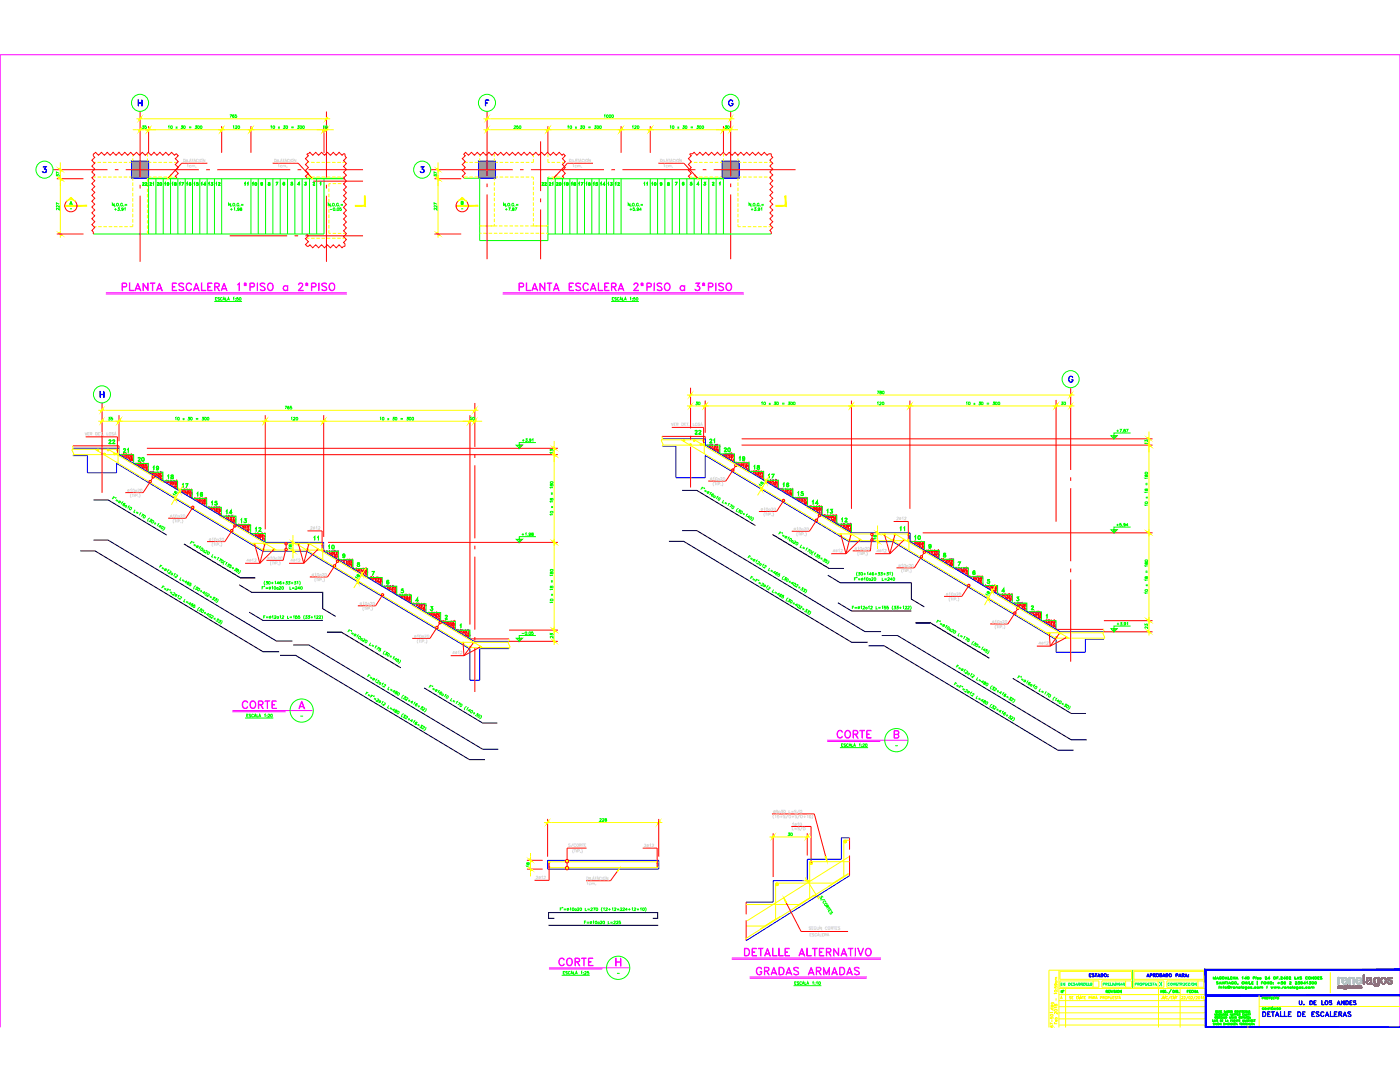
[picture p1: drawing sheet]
<svg xmlns="http://www.w3.org/2000/svg" width="279mm" height="216mm" viewBox="0 0 279 216" stroke-linecap="round" stroke-linejoin="round" font-family="sans-serif">
<defs><g id="words">
<text font-size="4.9" fill="#0f0" x="110.8" y="194">CORTE</text>
<g font-size="4.4" fill="#0f0">
<text x="47.6" y="142.5">CORTE</text>
<text x="166.2" y="148.5">CORTE</text>
</g>
<text font-size="4.4" fill="#f0f" x="149.9" y="195.8">GRADAS ARMADAS</text>
<text font-size="4" fill="#00f" x="82.9" y="35.6">3</text>
<text font-size="4" fill="#ff0" x="181.7" y="109">10</text>
<g font-size="3.5" fill="#0f0">
<text x="10.2" y="36.3">37</text>
<text x="85.7" y="36.3">37</text>
<text x="230.4" y="90" transform="rotate(-90 230.4 90)">13</text>
<text x="26.5" y="93.1">20</text>
<text x="143.6" y="91.4">20</text>
<text x="149.6" y="94.9">18</text>
<text x="32.5" y="96.7">18</text>
<text x="35.6" y="98.4">17</text>
<text x="41.3" y="102">15</text>
<text x="150.6" y="98.1">18</text>
<text x="152.4" y="96.7">17</text>
<text x="155.2" y="98.4">16</text>
<text x="158.4" y="100.2">15</text>
<text x="44.1" y="103.7">14</text>
<text x="50.1" y="107.2">12</text>
<text x="73" y="116.8" transform="rotate(-90 73 116.8)">18</text>
<text x="79" y="119.6">5</text>
<text x="195.8" y="119.9">18</text>
<text x="199" y="119.2">4</text>
<text x="230.4" y="126.6" transform="rotate(-90 230.4 126.6)">23</text>
<text x="106.9" y="174.3" transform="rotate(-90 106.9 174.3)">18</text>
</g>
<g font-size="3.5" fill="#ff0">
<text x="91" y="42">B</text>
<text x="20.8" y="89.6">22</text>
<text x="137.9" y="87.8">22</text>
<text x="140.8" y="89.6">21</text>
<text x="23.6" y="91.4">21</text>
<text x="36.7" y="100.2" transform="rotate(-90 36.7 100.2)">18</text>
<text x="38.5" y="100.2">16</text>
<text x="167.2" y="105.5">12</text>
<text x="178.9" y="107.2">11</text>
<text x="61.7" y="109">11</text>
<text x="230.4" y="197.9">X</text>
</g>
<g font-size="3.5" fill="#f00">
<text x="29.6" y="94.9">19</text>
<text x="146.8" y="93.1">19</text>
<text x="161.2" y="102">14</text>
<text x="47.3" y="105.5">13</text>
<text x="164" y="103.7">13</text>
<text x="64.6" y="110.8">10</text>
<text x="67.4" y="112.5">9</text>
<text x="76.2" y="117.8">6</text>
</g>
<text font-size="3.5" fill="#dcdcdc" x="56.8" y="110.8">18</text>
<g font-size="3.1" fill="#0f0">
<text x="27.5" y="26.8">35</text>
<text x="63.5" y="26.8">10</text>
<text x="101.6" y="26.8">250</text>
<text x="28.9" y="38.1">21</text>
<text x="32.1" y="38.1">19</text>
<text x="34.9" y="38.1">17</text>
<text x="37.7" y="38.1">15</text>
<text x="40.9" y="38.1">13</text>
<text x="42.3" y="38.1">12</text>
<text x="48" y="38.1">11</text>
<text x="51.2" y="38.1">9</text>
<text x="52.6" y="38.1">8</text>
<text x="54.3" y="38.1">7</text>
<text x="57.2" y="38.1">5</text>
<text x="61.4" y="38.1">2</text>
<text x="111.8" y="38.1">19</text>
<text x="113.2" y="38.1">18</text>
<text x="114.7" y="38.1">17</text>
<text x="116.1" y="38.1">16</text>
<text x="120.3" y="38.1">13</text>
<text x="122.1" y="38.1">12</text>
<text x="127.7" y="38.1">11</text>
<text x="130.9" y="38.1">9</text>
<text x="132.3" y="38.1">8</text>
<text x="134.1" y="38.1">7</text>
<text x="135.1" y="38.1">6</text>
<text x="136.9" y="38.1">5</text>
<text x="139.7" y="38.1">3</text>
<text x="141.1" y="38.1">2</text>
<text x="142.5" y="38.1">1</text>
<text x="137.9" y="81.8">30</text>
<text x="174.3" y="81.8">120</text>
<text x="174.3" y="79.7">780</text>
<text x="211" y="81.8">30</text>
<text x="57.2" y="85">120</text>
<text x="93.1" y="85">10</text>
<text x="111.5" y="91.7" transform="rotate(-90 111.5 91.7)">13</text>
<text x="111.5" y="128.4" transform="rotate(-90 111.5 128.4)">23</text>
<text x="118.9" y="165.1">228</text>
<text x="156.3" y="167.9">30</text>
</g>
<g font-size="3.1" fill="#ff0">
<text x="45.5" y="26.8">120</text>
<text x="125.2" y="26.8">120</text>
<text x="143.9" y="26.8">30</text>
<text x="27.5" y="38.1">22</text>
<text x="33.5" y="38.1">18</text>
<text x="60" y="38.1">3</text>
<text x="107.2" y="38.1">22</text>
<text x="108.7" y="38.1">21</text>
<text x="138.3" y="38.1">4</text>
<text x="20.8" y="85">35</text>
</g>
<text font-size="3.1" fill="#dcdcdc" x="176" y="109" transform="rotate(-90 176 109)">18</text>
<g font-size="2.6" fill="#0f0">
<text x="13.1" y="43">-</text>
<text x="91" y="43">-</text>
<text x="58.9" y="144.3">-</text>
<text x="177.8" y="149.9">-</text>
<text x="122.4" y="195.4">-</text>
</g>
</g></defs>
<!-- layer: RLA-FORMATO -->
<path d="M0 205v-194.1h279.4v194.1" fill="none" stroke="#f0f" stroke-width=".2"/>
<g fill="none" stroke="#0ff" stroke-width=".2">
<path d="M211.7 196.1v.5M211.7 196.2l.3-.1zM211.7 196.4h.2zM211.7 196.6h.3zM212.2 196.1l.3 .5v-.5v.5l-.3-.4v.4zM213.2 196.1l.4 .2-.1 .3h-.3M213.2 196.1v.5M213.3 196.2h.2a.26 .26 0 0 1 0 .3 .26 .26 0 0 1-.2 .1M213.7 196.1v.5M213.8 196.2l.2-.1zM213.8 196.4h.1zM213.8 196.6h.2z"/>
<path d="M214.2 196.2h.3h-.3l.3 .3v.1h-.3h.3zM214.7 196.5h.3M214.9 196.1l.2 .5-.2-.4-.2 .4zM215.2 196.1l.3 .1v.2h-.3l.3-.1v-.1h-.3v.4zM215.3 196.4l.2 .2-.1-.2M215.7 196.1l.3 .1-.3 .2 .3-.1-.3-.1v.4zM215.8 196.4l.2 .2-.1-.2M216.7 196.1l.1 .5h.2h-.3zM217.1 196.1l.1 .5h.2h-.3zM220.2 196.1l.3 .1v.1l-.3 .1 .3-.2zM220.2 196.2v.4zM220.6 196.1l.4 .1-.1 .2h-.2l.2-.1v-.1h-.2v.4z"/>
<path d="M220.8 196.4l.2 .2-.2-.2M221.1 196.1h.3l-.2 .1v.4h.2h-.3zM221.2 196.4h.1zM221.6 196.1v.5h.3h-.3zM222 196.1l.1 .5zM222.3 196.1l.1 .5 .3-.5v.5l-.1-.4-.2 .4-.1-.4v.4zM222.8 196.1l.1 .5zM223.1 196.1l.3 .5v-.5v.5l-.3-.4v.4zM223.6 196.5h.3M223.8 196.1l.1 .5-.1-.4-.2 .4zM224.1 196.1l.3 .1-.3 .2 .3-.1-.3-.1v.4zM224.2 196.4l.2 .2-.1-.2"/>
<path d="M226.5 196.1l.4 .1-.3 .2 .2-.1-.2-.1v.4zM227 196.1l.4 .1-.1 .2h-.2l.2-.1v-.1h-.2v.4zM227.2 196.4l.2 .2-.2-.2M228.1 196.1l.3 .1-.1 .2h-.2l.3-.1-.1-.1h-.2v.4zM228.6 196.1l.1 .5h.2v-.5l-.1 .5h-.2zM229.1 196.6h.3zM229.4 196.1h-.3v.5M234.1 196.1l.4 .5v-.5v.5l-.3-.4M234.7 196.2h.3h-.3l.3 .3v.1h-.3h.3zM235.1 196.1l.4 .1zM235.3 196.2v.4v-.4M235.6 196.1l.3 .1v.2h-.3l.3-.1v-.1h-.3v.4z"/>
<path d="M235.8 196.4l.1 .2-.1-.2M236.1 196.1l.1 .5h.2v-.5v.5h-.3zM237 196.2a.19 .19 0 0 0-.2-.1 .19 .19 0 0 0-.2 .2v.1a.18 .18 0 0 0 .2 .2 .18 .18 0 0 0 .2-.1M237.5 196.2a.2 .2 0 0 0-.2-.1 .2 .2 0 0 0-.2 .2v.1a.2 .2 0 0 0 .2 .2 .2 .2 0 0 0 .2-.1M237.7 196.1v.5zM238.4 196.1l.4 .5v-.5v.5l-.3-.4-.1 .4z"/>
<circle cx="216.4" cy="196.3" r=".24"/>
<circle cx="216.4" cy="196.4" r=".21"/>
<circle cx="217.7" cy="196.4" r=".21"/>
<circle cx="217.7" cy="196.3" r=".24"/>
<circle cx="227.7" cy="196.4" r=".21"/>
<circle cx="227.7" cy="196.3" r=".24"/>
<circle cx="238.1" cy="196.4" r=".21"/>
<circle cx="238.1" cy="196.3" r=".24"/>
</g>
<g fill="none" stroke="#ff0" stroke-width=".2">
<path d="M210.4 196.9v.2h.3a.2 .2 0 0 1 0-.3 .2 .2 0 0 1 .3 .1 .2 .2 0 0 1-.1 .3M210.6 196.3a.17 .17 0 0 1 .2 .2 .17 .17 0 0 1-.3 .1 .17 .17 0 0 1 0-.3l.5 .1-.1 .2M210.6 195.8h.4M210.6 195.6h.4M210.6 197.4h.1M210.7 195.8a.16 .16 0 0 0 0 .3 .16 .16 0 0 0 .2 0 .16 .16 0 0 0 0-.3M210.8 199.2v.5M210.9 197.4h.1M211 198.2h-.6l.1 .2M211 195.3h-.3v.3M211 195l-.3 .1v.2M211.3 199.7h29.3"/>
<path d="M211.3 198.5h29.3M211.3 197.2h29.3M211.3 193.6v11.4M211.5 195.7h7.8v1.3h-7.8zM211.5 193.8h14.3v1.6h-14.3zM212.7 197.2v7.8M218.1 195.7v1.3M219.9 195.7h5.9v1.3h-5.9zM224.6 195.7v1.3M226.3 193.8h14v1.6h-14zM231.2 197.2v7.8M232.3 195.7h-6v1.3h6"/>
<path d="M232.9 195.7h7.4v1.3h-7.4M235.5 197.2v7.8M239.1 195.7v1.3M240.6 193.6h-31.3v11.4M251.3 198.6v6.4M265.5 194v4.2M209.6 203v.2l.2 .1a.19 .19 0 0 1 0-.3 .19 .19 0 0 1 .3 0 .19 .19 0 0 1 0 .3M209.6 201.1h.6M209.7 204.7h-.1a.24 .24 0 0 0 .3 .3 .24 .24 0 0 0 .2-.3 .17 .17 0 0 0-.3 .1 .17 .17 0 0 0 .2 .2M209.8 200.6l.4 .1h-.4l.4 .2-.4 .1M209.8 200.1h.4l.1 .2M209.9 201.1a.18 .18 0 0 0-.1 .3 .18 .18 0 0 0 .3 0 .18 .18 0 0 0 0-.3"/>
<path d="M209.9 200.1a.18 .18 0 0 0-.1 .2 .18 .18 0 0 0 .3 0 .18 .18 0 0 0 0-.2M209.9 203.5v.4M210.1 201.7h.1M210.2 204.4l-.6-.3v.4M210.2 202h-.6l.1 .2M210.4 205h.1M210.4 203.9v.4h.6M210.4 203.3h.6M210.5 200.4l.1 .3 .2-.3a.18 .18 0 0 1 .2 .2 .18 .18 0 0 1-.2 .1l-.2-.3zM210.7 203.3a.16 .16 0 0 1 0-.2 .16 .16 0 0 1 .2 0 .16 .16 0 0 1 0 .2M210.7 204.1v.2M210.9 203.5a.17 .17 0 0 1 .1 .3 .17 .17 0 0 1-.3 0 .17 .17 0 0 1 .1-.3v.3"/>
<path d="M211 202v.3l-.4-.3-.2 .1 .2 .2M211 201.1h-.6l.1 .1M211.3 200.9h29.3M211.3 203.3h29.3M211.3 202.1h29.3M211.4 204.5h29.3M249 205h.1M251.3 200.8h28.1"/>
<circle cx="210.7" cy="197.8" r=".25"/>
<circle cx="209.9" cy="202.6" r=".25"/>
<circle cx="210.7" cy="201.6" r=".25"/>
</g>
<g fill="none" stroke="#0f0" stroke-width=".2">
<path d="M211.8 197.6l.3 .4v-.4v.5l-.3-.4v.4zM220.7 197.6l.3 .1-.3 .1h.3l-.3-.2v.5zM220.9 197.8l.1 .3zM221.2 197.6h.3h-.3v.5h.3h-.3zM221.2 197.8h.2zM221.6 197.6l.2 .4 .2-.4-.2 .5zM222.1 197.6v.5zM222.3 197.6l.3 .1h-.3l.2 .1 .1 .3-.3-.1h.3zM222.8 197.6v.5zM223.5 197.6l.3 .4v-.4v.5l-.3-.4v.4zM226.1 193.6v3.6M234.5 197.6l.1 .5z"/>
<path d="M234.8 197.6h.2v.5h-.2zM234.8 197.6l.2 .1v.1h-.2l.2 .1v.1l-.2 .1zM235.2 198h.1M236.9 197.6h.3h-.3v.5zM236.9 197.8h.2zM237.4 197.6h.2h-.3v.5M237.4 197.8h.1zM237.4 198.1h.2zM238.1 197.7l-.1-.1a.22 .22 0 0 0-.3 .2 .22 .22 0 0 0 .4 .2M238.3 197.6v.5zM238.3 197.8h.3M238.6 197.6v.5z"/>
<path d="M238.8 198h.3M238.9 197.6l.2 .5-.2-.4-.2 .4zM242.1 194.9l.3 .4 .2-.4v.5l-.1-.4-.1 .4-.2-.4-.1 .4zM242.8 196h.3h-.3l.3 .3h-.3l.3-.1zM242.8 195.3h.3M242.8 195.2h.3M243 194.9l.2 .5-.2-.4-.3 .4zM243.3 196.7h.1M243.3 196.8h.1M243.3 196.9v.3zM243.3 196.3h.4M243.4 196.2h.2"/>
<path d="M243.4 195h.4a.21 .21 0 0 0-.4-.1 .21 .21 0 0 0 0 .4 .21 .21 0 0 0 .3 0l-.1-.1h.2a.23 .23 0 0 1-.4 .2 .23 .23 0 0 1 0-.4zM243.5 195.9l.2 .5-.2-.4-.2 .4zM243.5 196.9v.3zM243.5 197l.3-.1v.3v-.2zM243.9 195.9l.4 .4v-.4v.5l-.4-.4v.4zM243.9 194.9h.2a.25 .25 0 0 1 .2 .2 .25 .25 0 0 1-.2 .3h-.2zM244 194.9l.3 .1-.1 .3-.2 .1zM244.1 196.9h.1zM244.2 196.8l-.1 .4 .2-.5-.1 .1M244.5 195.9h.3zM244.5 195.3h.4M244.6 195.2h.2"/>
<path d="M244.6 195.9v.5zM244.7 194.9l.2 .5-.2-.4-.2 .4zM245 196.9l.3-.2 .3 .3-.2 .1v-.2v.2a.24 .24 0 0 0-.2-.3 .24 .24 0 0 0-.2 .4 .24 .24 0 0 0 .4 0h-.3zM245 195.9v.5zM245.1 194.9v.5h.3h-.3zM245.1 196.9h.3h-.2v.2h.2h-.2zM245.2 196.3h.4M245.3 196.2h.2M245.4 195.9l.2 .5-.2-.4-.2 .4zM245.6 194.9h.3h-.3v.5M245.6 195.1h.1l-.1 .1M245.6 195.4h.3z"/>
<path d="M245.7 196.9l.1 .3zM245.8 197l.2-.1zM245.8 196h.3l-.2-.1-.1 .2v.2h.2h.1l-.1-.1h.2l-.1 .1a.24 .24 0 0 1-.3 0 .24 .24 0 0 1 0-.3zM246.1 194.9l.3 .4 .1-.4v.5l-.4-.4v.4zM246.1 197h.3l-.3 .1 .3-.1a.15 .15 0 0 0-.2 0 .15 .15 0 0 0-.1 .2h.3a.19 .19 0 0 1-.2 0 .19 .19 0 0 1-.1-.2zM246.6 196.9l.1 .3zM246.7 197l.2-.1 .1 .3-.1-.2zM246.7 195.3h.3M246.7 195.2h.3M246.9 194.9l.2 .5-.2-.4-.3 .4zM247 196.3h.1M247 196.4v-.1v.2"/>
<path d="M247 196.4h.1M247.2 197h.3l-.3 .1 .3-.1a.15 .15 0 0 0-.3 0 .15 .15 0 0 0 0 .2h.3a.18 .18 0 0 1-.3 0 .18 .18 0 0 1 0-.2zM247.7 196.7v.5zM247.9 195l.1-.1v.5v-.5zM247.9 197l.3-.1-.3 .2 .3 .1a.19 .19 0 0 1-.2 0 .19 .19 0 0 1-.1-.2zM248.2 196.9l.1 .3zM248.4 195.2l.4 .1h-.4l.3-.4v.5l-.1-.4-.2 .3M248.5 195.9v.5zM248.5 196.1h.3M248.5 197l.3-.1-.3 .1v.1l.3 .1a.18 .18 0 0 1-.2 0 .18 .18 0 0 1-.1-.2zM248.8 196.9v.4l-.3 .1 .3-.1zM248.8 195.9v.5z"/>
<path d="M249 195.3h.2M249 195.4v-.5l.3 .1-.1 .4M249.1 195.9v.5zM249.3 195.9v.4l.3 .1h-.3zM249.6 197.2h.1M249.6 197.2h.2M249.6 196.9v.1M249.8 196.9l-.2 .1 .2 .1M249.8 197.1v.1M249.8 195.9h.3h-.3v.4l.3 .1h-.3zM249.8 196.1h.2zM249.8 197h-.2l.2 .2h-.2"/>
<path d="M250.1 197.2h.1M250.1 195.1l.3-.1-.3-.1v.5v-.5h.3v.2l-.3 .1M250.4 196.9l.2 .1a.15 .15 0 0 0-.2 0 .15 .15 0 0 0 0 .2h.3a.17 .17 0 0 1-.3 0 .17 .17 0 0 1 0-.3zM250.6 194.9h.1M250.6 195.1l.1 .3zM250.9 195.3h.2M250.9 195.1h.2M250.9 195.8v.7zM250.9 195.1l.3 .2-.3 .1M251.1 195.2v.2M251.1 195.1h.1M251.2 195.1h-.3l.2 .2"/>
<path d="M251.4 196.9v.3zM251.4 197l.3-.1v.3v-.2zM251.7 197l.3-.1v.3v-.2zM251.7 195.9h.4h-.3v.5zM251.8 196.1h.1zM251.9 199l.3 .1-.3 .1 .2-.1-.2-.1v.3zM252.3 199l.3 .1-.3 .1 .3-.1zM252.3 199v.3zM252.4 199.2l.2 .1zM252.5 195.4h.3zM252.5 194.9h.3v.2l-.3 .3 .3-.3zM252.8 196.7l.1 .5z"/>
<path d="M252.8 195.9l.4 .4v-.4v.5l-.3-.4-.1 .4zM253 195.2l.4 .1h-.4l.3-.4v.5v-.4l-.3 .3M253.3 199.2l.2-.2-.2 .3-.1-.3 .1 .2M253.6 199h.3h-.2M253.6 196.9l.2 .3 .1-.3 .1 .3 .1-.3-.1 .3-.1-.2-.1 .2zM253.7 199.2h.1zM253.7 199l-.1 .3h.3h-.2M253.9 199h.1M254.1 196h.1M254.1 196.3h.1M254.1 196.1h.1M254.3 196.9l.1 .3 .2-.3 .1 .3 .1-.3-.1 .3-.1-.2-.2 .2z"/>
<path d="M254.5 199h.2M254.6 199v.3zM254.8 194.9h.3h-.3v.5zM254.8 195.1h.2l-.2 .1M255 196.1l.4 .1zM255 196.9l.1 .3 .1-.3 .1 .3 .2-.3-.2 .3-.1-.2-.1 .2zM255.2 196v.3zM255.3 195.3h.1M255.6 194.9h.3v.2l-.3 .3h.3h-.3l.3-.3zM255.7 197.2h.1M255.7 196.1l.3 .1M255.7 196.3h.1"/>
<path d="M255.7 195.9h.2h-.2v.2zM255.7 196.1a.2 .2 0 0 1 .3 0 .2 .2 0 0 1-.1 .3 .2 .2 0 0 1-.3-.1h.1M255.9 196.1l.1 .1-.1 .1M256 196.9v.3zM256 196.3h-.3M256 197l.2-.1zM256.1 195.2l.4 .1h-.4l.3-.4v.5v-.4l-.3 .3M256.2 196.1a.17 .17 0 0 1 .3 0 .17 .17 0 0 1 0 .2l-.1 .1a.22 .22 0 0 1-.2-.3 .22 .22 0 0 1 .3-.1l-.2-.1-.1 .3 .1 .1M256.2 196.3h.3M256.2 196.2l.2-.1 .1 .1M256.3 197l.3-.1 .1 .2h-.4h.3l-.1-.2-.2 .2 .4 .1a.19 .19 0 0 1-.3 0 .19 .19 0 0 1-.1-.2zM256.3 196.1l-.1 .1"/>
<path d="M256.4 196.1l.1 .1-.1 .1M256.8 195.3h.2M256.9 196.9v.3zM256.9 197l.3-.1v.3l-.1-.2zM256.9 194.9v.5M257 194.9l-.3 .1 .1 .4M257.3 194.9h.2l.1 .2-.3 .3h.3h-.4l.4-.3zM257.3 196.3l.4 .1h-.4M257.4 195.9h.2l.1 .1-.4 .4 .3-.4zM257.4 197h.3l-.3 .1 .3-.1a.15 .15 0 0 0-.2 0 .15 .15 0 0 0-.1 .2h.3a.19 .19 0 0 1-.2 0 .19 .19 0 0 1-.1-.2zM257.9 196.7v.5zM258.2 197l.2-.1-.2 .2 .3 .1a.18 .18 0 0 1-.3 0 .18 .18 0 0 1 0-.2z"/>
<path d="M258.4 194.9v.5h.3h-.3zM258.5 196.9v.3zM258.5 196.3l.3 .1h-.4l.4-.3-.1-.2-.2 .1 .2-.1 .1 .1-.3 .4M258.7 197l.3-.1-.2 .1-.1 .1 .3 .1a.18 .18 0 0 1-.2 0 .18 .18 0 0 1-.1-.2zM258.9 195.3h.3M258.9 195.2h.3M259 196.9l.1 .4-.3 .1 .2-.1zM259 194.9l.2 .5-.2-.4-.2 .4zM259 196.1l.4 .1M259 196.3h.1M259.1 195.9h.2h-.2l-.1 .2zM259.1 196.1a.2 .2 0 0 1 .3 0 .2 .2 0 0 1-.1 .3 .2 .2 0 0 1-.3-.1"/>
<path d="M259.2 196.1l.2 .1-.2 .1M259.4 196.3h-.4M259.4 195h.4h-.4l.4 .2-.1 .2-.3-.1h.4zM259.6 196.1l.1 .1 .2-.1M259.6 196h.3M259.7 195.9l-.1 .1 .1 .2M259.8 197.2h.1M259.8 195.9l.1 .3-.1 .1h-.2l.1 .1a.22 .22 0 0 0 .2-.3 .22 .22 0 0 0-.3-.1 .18 .18 0 0 0 .1 .2 .18 .18 0 0 0 .2-.1M259.8 197.2h.3M259.8 196.9v.1M259.9 196l-.1 .2M260 196.9l-.2 .1 .2 .2"/>
<path d="M260.1 197h-.3l.3 .2h-.3M260.2 196.2l.3 .1h-.4l.3-.4v.5v-.4l-.2 .3M260.3 197.2h.1M260.6 197h.3a.15 .15 0 0 0-.3 0 .15 .15 0 0 0 0 .2h.3a.18 .18 0 0 1-.3 0 .18 .18 0 0 1 0-.2zM260.8 196l.1-.1v.5v-.5zM260.9 195a.23 .23 0 0 0-.3 0 .23 .23 0 0 0 0 .3 .23 .23 0 0 0 .3 0M261.3 196.3h.1M261.4 196.1l.2 .1M261.4 196.1h.2a.2 .2 0 0 1-.1 .3 .2 .2 0 0 1-.3-.1h.1M261.5 196.1l.1 .1-.1 .1M261.6 195.9h-.3h.3l-.2 .2M261.6 195.9l-.2 .2"/>
<path d="M261.6 196.9v.3zM261.6 196.3h-.3M261.6 197l.3-.1v.3v-.2zM261.7 194.9l.4 .4v-.4v.5l-.3-.4-.1 .4zM261.9 197l.3-.1 .1 .3-.1-.2zM262.4 194.9h.2a.24 .24 0 0 1 .2 .2 .24 .24 0 0 1-.2 .3h-.2zM262.4 194.9a.25 .25 0 0 1 .3 .1 .25 .25 0 0 1 0 .3l-.3 .1zM262.4 195.9a.2 .2 0 0 1 .3 .2 .2 .2 0 0 1-.3 .2zM263 194.9h.3h-.3v.5h.3h-.3zM263 195.1h.1l-.1 .1M263.4 195h.4h-.3l.3 .3h-.4h.4zM242 203.5v.3h.2h-.2z"/>
<path d="M242.1 204.2h.2h-.2l.2 .3-.2-.1h.2zM242.3 203.5l.1 .3 .1-.3v.3h-.2zM242.4 202.2l.2 .4 .1-.4v.4v-.3l-.1 .3-.1-.3-.1 .3zM242.5 204.1v.4zM242.5 202.9h.2l-.2-.1v.2v.2l.2-.2-.1 .2-.1-.1zM242.6 201.7h.2v.1h-.2l.2-.1zM242.6 201.7v.3zM242.6 204.1l.2 .3 .1-.3v.4v-.3l-.1 .3-.2-.3v.3zM242.6 204.5h.1M242.7 203.5v.3zM242.7 201.8l.1 .2zM242.8 203.5h.2h-.2l.2 .3h-.2h.2z"/>
<path d="M242.9 202.5h.2M242.9 201.7v.3M243 201.7h.1zM243 201.8h.1h-.1M243 202h.1zM243 202.3l-.2 .3zM243 202.3l.1 .3zM243.2 202.2v.4v-.3M243.2 202.6h.1M243.2 202.2l.2 .1v.1h-.2h.2zM243.2 202.8v.4v-.3M243.2 203.2h.1"/>
<path d="M243.2 202.8l.2 .3 .1-.3v.4zM243.2 201.7l.3 .3v-.3v.3l-.2-.3-.1 .3zM243.3 202.4l.1 .2zM243.4 204.1l.2 .3 .1-.3v.4l-.3-.3v.3zM243.5 203.5l.3 .1-.1 .2h-.2zM243.5 203.5l.3 .1-.3 .2M243.6 202.2v.4zM243.6 203.2h.2h-.2l.2-.4h-.2h.2l-.2 .4M243.6 201.7v.3M243.6 201.7h.2zM243.6 201.8h.2h-.2M243.6 202h.2z"/>
<path d="M243.7 202.6h.1M243.7 202.5h.2M243.8 202.2l-.1 .4 .1-.3M243.8 202.3l.2 .3zM243.9 203.5h.2h-.2v.3h.2h-.2zM243.9 203.6l.1 .1zM243.9 203.1h.3M244.1 202.9l-.2 .3zM244.1 202.8l.1 .4-.1-.3M244.1 202.2l.2 .4v-.4v.4zM244.1 202.3v.3zM244.2 204.2h.2h-.2l.2 .3h-.2h.2z"/>
<path d="M244.3 202.8v.4h.2h-.2zM244.3 201.7v.3h.2h-.2zM244.5 202.2l.2 .4v-.4v.4zM244.5 202.3v.3zM244.5 204.4h.2M244.6 203.5v.3h.2h-.2zM244.6 202h.1M244.6 204.1l.2 .4-.2-.3-.1 .3zM244.6 202h.2M244.6 201.9h.2M244.7 201.7l.2 .3-.2-.3-.1 .3zM244.8 202.2h.2l-.1 .1v.3h.1h-.2z"/>
<path d="M244.9 202.4h.1zM244.9 204.1l.2 .3v-.3v.4l-.2-.3v.3zM244.9 203.8h.2M244.9 203.7h.2M245 201.7h.2l-.2 .1 .1 .2 .1-.1v.1h-.2zM245 203.5l.1 .3-.1-.3-.2 .3zM245.2 204.1l.1 .4zM245.3 204.3h.2M245.3 203.1h.2M245.4 202.9l-.1 .3zM245.4 202.9l.2 .3zM245.5 204.1v.4z"/>
<path d="M245.5 202.5l.3-.3zM245.5 202.2v.4M245.6 202.4l.2 .2-.2-.2M245.6 203.5h.2h-.2v.3zM245.6 203.8h.1M245.6 203.6l.1 .1zM245.6 204.1l.1 .4 .2-.4-.1 .4-.2-.1zM245.7 202.8l.2 .1-.2 .1 .2-.1-.2-.1v.4zM245.7 201.7h.3h-.3l.3 .2-.1 .1h-.2h.2zM245.8 203l.1 .2-.1-.2M245.9 202.2v.4h.2v-.4v.4h-.2zM245.9 203.5l.1 .3 .1-.3v.3h-.2z"/>
<path d="M246 202.8v.4zM246 204.1h.2l-.2 .1v.3zM246 204.3h.1zM246 204.5h.2h-.2M246.2 203.1h.2M246.3 202.2l.2 .2h-.2l.2-.1zM246.3 203.8h.2h-.2M246.3 202.3v.3zM246.3 202.9l-.2 .3zM246.3 202.8l.1 .4-.1-.3M246.3 203.5h.2h-.2v.3M246.3 203.6l.1 .1z"/>
<path d="M246.3 204.5h.3h-.3M246.5 202.9h.3h-.3l.2 .3-.2-.1h.2zM246.5 204.2l-.2-.1h.3l-.3 .4M246.5 204.1l-.2 .4M246.6 203.5l.2 .3 .1-.3v.3l-.3-.3v.3zM246.6 202.3v.3zM246.6 202.3l.2-.1zM246.6 202.4h.1zM246.7 201.8v-.1a.15 .15 0 0 0-.3 0 .16 .16 0 0 0 .1 .3 .15 .15 0 0 0 .2 0M246.7 204.4h.2M246.8 204.1l.1 .4-.1-.3-.1 .3zM246.9 202.2h.2l-.1 .1v.3h.1h-.2z"/>
<path d="M247 202.4h.1zM247 203.5h.2zM247.1 203.5v.3zM247.2 201.7l.2 .3v-.3v.3l-.2-.3v.3zM247.2 202.8h.3h-.2M247.3 202.2l.2 .2h-.2l.2-.1zM247.3 203h.1zM247.3 202.8l-.1 .4h.3h-.2M247.3 202.3v.3zM247.3 203.5h.2h-.2v.3h.2h-.2zM247.3 203.6l.1 .1zM247.4 202.4l.1 .2-.1-.2"/>
<path d="M247.4 204.1l.2 .1zM247.5 202.8h.1M247.5 204.2v.3zM247.5 201.7h.3zM247.6 202.8h.2l-.2 .1 .2 .3h-.2h.2zM247.6 201.7v.3l.1-.3M247.9 201.7h.2v.1h-.2l.2-.1zM247.9 201.7v.3zM247.9 202.8l.3 .1-.3 .1 .2-.1-.2-.1v.4zM248 201.8l.1 .2zM248 203.5l.1 .3 .2-.3v.3l-.1-.2-.1 .2-.1-.2v.2zM248.1 204.1l.2 .1-.2 .1h.2l-.2-.1v.3z"/>
<path d="M248.2 204.3l.1 .2-.1-.2M248.2 201.7v.3M248.2 201.7h.2zM248.2 201.8h.1h-.1M248.2 202h.2zM248.2 202.3a.15 .15 0 0 0-.2 0 .15 .15 0 0 0 0 .2 .15 .15 0 0 0 .2 .1v-.1M248.2 203.2h.1M248.3 203.1h.2M248.3 202.5h.2M248.4 202.8l-.2 .4 .2-.3M248.4 202.9l.1 .3zM248.4 203.7h.2"/>
<path d="M248.4 203.8h.2M248.4 202.3l-.1 .3zM248.4 202.3l.2 .3zM248.4 204.1l.2 .1-.2 .1h.2v-.1h-.2v.3zM248.4 204.5h.1M248.5 203.5l.1 .3-.1-.3-.1 .3zM248.5 201.7h.3l-.2 .1h.2l-.2-.1v.3zM248.5 204.3l.1 .2zM248.6 202.8l.2 .1-.2 .1 .2-.1-.2-.1v.4zM248.6 201.8l.2 .2zM248.7 202.2v.4h.2v-.4v.4h-.2zM248.7 203l.1 .2-.1-.2"/>
<path d="M248.8 203.5h.2l-.2 .2 .2-.1-.2-.1v.3zM248.8 204.1h.2l-.2 .1v.3h.2h-.2zM248.8 204.3h.1zM248.9 202h.1M248.9 203.7l.1 .1zM248.9 202h.2M248.9 201.9h.2M248.9 202.8h.3l-.2 .4 .2-.4zM249 203.2h.2h-.3M249 201.7l.1 .3-.1-.3-.1 .3zM249 202.2l.3 .1zM249.1 203.5h.2z"/>
<path d="M249.1 204.4h.2M249.1 202.3v.3l.1-.3M249.2 203.5v.3v-.3M249.2 203.8h.1M249.2 201.7h.2h-.2l.2 .3h-.2h.2zM249.2 204.1l.1 .4-.1-.3-.1 .3zM249.3 202.2l.1 .2 .2-.2-.1 .4zM249.3 203.1h.2M249.4 203.5v.3zM249.4 202.9l-.1 .3zM249.4 202.9l.2 .3zM249.4 204.1l.1 .4h.2h-.3z"/>
<path d="M249.6 203.5l.2 .3v-.3v.3l-.2-.3v.3zM249.7 204.1l.3 .1-.1 .3h-.2zM249.8 204.2h.2l-.2 .1 .1 .2h-.1M249.9 203.5h.2h-.1v.3h.1h-.2zM250 203.6h.1M250.1 204.4h.2M250.2 204.1l.1 .4-.1-.3-.1 .3zM250.3 203.8h.2h-.2M250.5 203.5l-.2 .3 .2-.3h-.2h.2M252.2 201.2a.19 .19 0 0 0-.2-.1 .19 .19 0 0 0 0 .3 .19 .19 0 0 0 .2 0M252.9 201.1l.3 .3v-.3v.4l-.3-.4v.4zM253.3 201.1h.3"/>
<path d="M253.4 201.1v.4v-.4M253.7 201.1h.3h-.3M253.7 201.3h.2h-.2M253.7 201.4l.3 .1zM253.7 201.1v.4M254 201.1h.1M254.1 201.1l.3 .3v-.3v.4l-.3-.4v.4zM254.6 201.1v.4zM254.8 201.1h.3l-.1 .3-.2 .1z"/>
<circle cx="212.3" cy="197.7" r=".07"/>
<circle cx="223.1" cy="197.8" r=".21"/>
<circle cx="223.1" cy="197.8" r=".23"/>
<circle cx="244.6" cy="197.1" r=".18"/>
<circle cx="246.6" cy="196.1" r=".25"/>
<circle cx="246.6" cy="196.1" r=".21"/>
<circle cx="248" cy="196.1" r=".24"/>
<circle cx="249.1" cy="195.1" r=".24"/>
<circle cx="249.2" cy="197.1" r=".17"/>
<circle cx="251" cy="197.1" r=".18"/>
<circle cx="251.5" cy="195.2" r=".18"/>
<circle cx="252.4" cy="196.1" r=".25"/>
<circle cx="252.4" cy="196.1" r=".21"/>
<circle cx="252.9" cy="199.2" r=".18"/>
<circle cx="252.9" cy="199.2" r=".17"/>
<circle cx="253.6" cy="196.1" r=".21"/>
<circle cx="253.6" cy="196.1" r=".24"/>
<circle cx="254.2" cy="199.1" r=".19"/>
<circle cx="254.4" cy="195.1" r=".22"/>
<circle cx="254.4" cy="195.1" r=".24"/>
<circle cx="255" cy="199.2" r=".19"/>
<circle cx="255" cy="199.2" r=".17"/>
<circle cx="256.9" cy="195.1" r=".24"/>
<circle cx="259.4" cy="197.1" r=".18"/>
<circle cx="261.2" cy="197.1" r=".18"/>
<circle cx="261.3" cy="195.1" r=".25"/>
<circle cx="261.3" cy="195.1" r=".22"/>
<circle cx="261.9" cy="196.1" r=".22"/>
<circle cx="262" cy="196.1" r=".24"/>
<circle cx="262.5" cy="196.1" r=".23"/>
<circle cx="243" cy="203" r=".16"/>
<circle cx="243.2" cy="204.3" r=".15"/>
<circle cx="243.2" cy="204.3" r=".17"/>
<circle cx="244.7" cy="203" r=".17"/>
<circle cx="244.7" cy="203" r=".16"/>
<circle cx="245.5" cy="201.8" r=".17"/>
<circle cx="245.5" cy="201.8" r=".16"/>
<circle cx="246.9" cy="201.8" r=".15"/>
<circle cx="246.9" cy="201.8" r=".17"/>
<circle cx="247.8" cy="204.3" r=".15"/>
<circle cx="247.8" cy="204.3" r=".17"/>
<circle cx="252.5" cy="201.3" r=".18"/>
<circle cx="252.5" cy="201.3" r=".17"/>
<circle cx="255.4" cy="201.3" r=".17"/>
<circle cx="255.4" cy="201.3" r=".19"/>
</g>
<g fill="none" stroke="#00f" stroke-width=".2">
<path d="M217.4 194.3h.3h-.3v.6h.3h-.3M217.4 194.6h.2zM217.9 194.4h.5h-.4l.3 .3v.2l-.4-.1h.4zM218.5 194.3h.4zM218.7 194.3v.6v-.6M219.1 194.8h.4M219.3 194.3l.2 .6-.2-.5-.3 .5zM219.7 194.3h.2a.35 .35 0 0 1 .3 .3 .35 .35 0 0 1-.3 .3h-.2zM219.8 194.3l.3 .1a.32 .32 0 0 1 0 .3 .32 .32 0 0 1-.3 .2M221 194.5h.1zM221 194.9h.1zM221.1 194.5h.1"/>
<path d="M221.1 194.9h.1M228.9 194.8h.4M229.1 194.3l.3 .6-.3-.5-.2 .5zM234.7 194.3l.4 .1-.1 .2h-.3l.3-.1v-.2h-.3v.6zM235.3 194.8h.3M235.5 194.3l.2 .6-.2-.5-.3 .5zM235.9 194.3l.4 .1-.1 .2h-.3l.4-.1-.1-.2h-.3v.6zM236.1 194.6l.2 .3zM236.5 194.8h.4M236.7 194.3l.3 .6-.3-.5-.2 .5zM237.1 194.5h.1zM237.1 194.9h.1z"/>
<path d="M237.2 194.5h.1M237.2 194.9h.1M257.3 205h.2M264.7 205h.2M276.7 205h.3"/>
<circle cx="220.6" cy="194.6" r=".3"/>
<circle cx="220.6" cy="194.6" r=".26"/>
</g>
<g fill="#00f" stroke="#00f" stroke-width=".2">
<path d="M240.7 193.6h38.7v-.2zM240.5 193.4h38.9l-38.7 .2zM240.5 193.4l.2 11.6v-11.4zM240.5 193.4l.2 11.6h-.2z"/>
<path d="M240.6 198.7h38.8v-.2zM240.6 198.5h38.8l-38.8 .2z"/>
<path d="M240.6 204.9l38.8 .1v-.1zM240.6 204.9l38.8 .1h-38.8z"/>
</g>
<!-- layer: RLA-LOGO -->
<g fill="none" stroke="#c0c0c0" stroke-width=".2">
<path d="M267 195v1.4M267.1 195v1.4M267.2 195.5v.9h-.2v-1.4h.2v1.4M267.2 195.2h.1M267.3 195.1l-.1 .3M267.3 195v.3M267.4 195v.2M267.5 195v.2M267.6 195v.2M267.8 195.6v.2M267.8 195.3v.7M267.9 195.3v.8"/>
<path d="M267.9 195.2v1M268 195.6h.7M268 195.1v1.1M268 195.9v.4M268 195.1v.6M268.1 195.6v.1M268.1 196v.3M268.1 195.1v.3M268.1 196.1v.2M268.1 195v.3M268.2 195.6v.1M268.2 196.1v.3"/>
<path d="M268.2 195v.3M268.2 196.2v.2M268.2 195v.2M268.3 195.6v.1M268.3 196.2v.2M268.3 195v.2M268.4 195v.2M268.4 195.6v.1M268.4 196.2v.2M268.5 195v.2M268.5 195.6v.1M268.5 196.2v.2"/>
<path d="M268.6 195v.3M268.6 195.6v.1M268.6 196.1v.3M268.6 195.1v.2M268.6 196v.3M268.7 195.1v.3M268.7 195.6v.1M268.7 196v.3M268.7 195.1v.6M268.8 195.2v.5M268.8 195.9v.3M268.9 195.3v.4"/>
<path d="M268.9 195.9v.2M268.9 195.9h.1M268.9 195.4v.3h-.9M268.9 195.9h-.2v.4M268.9 195.9v.1M269.3 195h.2v1.4h-.2zM269.3 195v1.4M269.4 195v1.4M269.5 195.2h.1M269.5 195.1v.2M269.6 195.1v.2M269.6 195v.2"/>
<path d="M269.7 195v.2M269.8 195v.2M269.9 195v.2M270 195v.2M270 195v.3M270.1 195v1.4h.2v-1.2M270.1 195v1.4M270.2 195.1v1.3M270.6 195.5v.4M270.7 195.3v.7M270.7 195.2v1M270.8 195.2v1"/>
<path d="M270.8 195.6h.8M270.8 195.1v1.2M270.8 195.6v.1M270.8 195.9l.1 .4M270.9 195.1l-.1 .4M270.9 195.6v.1M270.9 196v.3M270.9 195.1v.2M271 195.6v.1M271 196.1v.2M271 195v.3M271 196.2v.2"/>
<path d="M271 195v.2M271.1 195.6v.1M271.1 196.2v.2M271.1 195v.2M271.2 195v.2M271.2 195.6v.1M271.2 196.2v.2M271.3 195v.2M271.3 195.6v.1M271.3 196.2v.2M271.4 195v.2M271.4 195.6v.1"/>
<path d="M271.4 196.2v.2M271.4 195v.3M271.4 196.1v.3M271.5 195.1v.3M271.5 195.6v.1M271.5 196v.3M271.5 195.1v.4M271.5 195.1l.1 .6M271.6 195.2v.5M271.6 195.9v.3M271.7 195.2v.5M271.7 195.9v.3"/>
<path d="M271.7 196.1v-.2h-.2v.4M271.7 195.3v.4M271.8 195.5v.2h-1"/>
</g>
<g fill="none" stroke="#707070" stroke-width=".2">
<path d="M267 196.9v.2M267 196.8v.4M267.1 197h.3M267.1 196.9h.3M267.1 196.7v.5M267.1 196.9v.1M267.1 197.1v.1M267.1 196.7v.2M267.2 196.7v.1M267.2 196.9v.1M267.2 197.2v.1M267.3 197.2l-.1 .1"/>
<path d="M267.3 196.7v.1M267.3 196.9v.1M267.3 197.1v.1M267.3 196.7v.3M267.4 196.7v.3M267.4 197.1v.1M267.4 196.8v.2M267.4 197h.1M267.6 196.7l.1 .5zM267.7 196.8h.1M267.7 196.7v.2M267.8 196.7v.1"/>
<path d="M267.9 196.7v.1M267.9 196.7v.5l.1-.5M268 196.7v.5M268.2 197.3h.1M268.2 197.3l.1 .1M268.2 196.8v.3M268.2 197.3v.1M268.3 197.3v.1M268.3 196.7v.5M268.3 197v.2M268.3 196.7v.2M268.4 197.1v.1"/>
<path d="M268.4 197.3v.1M268.4 196.7v.1M268.4 197.2v.1M268.4 197.4h.1M268.5 196.7v.1M268.5 197.1v.2M268.5 197.4h.1M268.5 196.7v.2M268.5 197.1v.1M268.5 197.3v.1M268.6 197.4v-.7v.7M268.9 196.5h.1"/>
<path d="M268.9 196.7v.5zM269.2 196.7v.5zM269.2 196.8h.1M269.3 196.7v.1M269.4 196.7v.1M269.5 196.7v.5l.1-.4M269.5 196.7v.5M269.8 196.8v.3M269.8 196.9h.3M269.8 197h.4M269.8 196.7v.5M269.9 197.1v.1"/>
<path d="M269.9 196.7v.3M269.9 196.9v.1M269.9 197.1v.2M269.9 196.7v.1M270 196.7v.1M270 196.9v.1M270 197.2v.1M270 197.1v.2M270.1 196.7v.2M270.1 196.9v.1M270.1 197.1v.1M270.1 196.7v.3"/>
<path d="M270.2 197.2v-.1l-.1 .1M270.2 196.8v.2M270.2 197h.1M270.4 196.8v.3M270.4 196.7v.5M270.4 196.9h.3M270.4 197h.4M270.5 196.7v.5M270.5 196.9v.1M270.5 197.1v.1M270.5 196.7v.1M270.6 196.7v.1"/>
<path d="M270.6 196.9v.1M270.6 197.2v.1M270.7 196.7v.1M270.7 196.9v.1M270.7 197.1v.1M270.7 196.7v.3M270.8 196.8v.2M270.8 197.1v.1M270.8 197h.1M270.8 197.1l-.1 .1M270.8 196.9v.1M271 196.7l.1 .5z"/>
<path d="M271.1 196.7v.1M271.2 196.7v.1M271.2 196.8h.1M271.3 196.7l-.1 .1M271.4 197.1h.1M271.4 197.1h.1v.1M271.4 196.8v.1M271.4 197.1v.1M271.4 196.7v.2M271.5 196.7v.3M271.5 196.9v.1M271.5 197.1v.1"/>
<path d="M271.5 196.7v.1M271.5 196.9l.1 .1M271.5 197.2v.1M271.6 196.7v.1M271.6 196.9v.1M271.6 197.2v.1M271.7 196.7l.1 .1M271.7 196.9v.2M271.7 197.1v.1M271.7 196.7v.1M271.7 197v.2M271.8 196.8h.1"/>
<path d="M271.8 197v.2M272.1 196.4v-1.9h.2l-.1 1.9M272.2 194.5v1.9M272.7 195.9v.3M272.7 195.8v.4M272.8 195.2v.2M272.8 195.7v.6M272.8 195.1v.3M272.9 195.1v.3M272.9 195.7v.7M272.9 196.1v.3M272.9 195.1v.3h-.2v-.2"/>
<path d="M272.9 195.6v.3M272.9 196.2l.1 .2M273 195.6l-.1 .3M273 195l-.1 .3M273 195.6v.2M273 196.2v.2M273 195v.2M273.1 196.2v.2M273.1 195v.2M273.1 195.6v.2M273.2 195.6v.1M273.2 195v.1"/>
<path d="M273.2 196.2v.2M273.2 195.5v.2M273.3 196.2l-.1 .2M273.3 195v.2M273.3 195.5v.2M273.3 196.2v.1M273.3 195l.1 .2M273.4 195.5l-.1 .2M273.4 196.1l-.1 .2M273.4 195v.2M273.4 195.5v.2M273.4 196.1v.2"/>
<path d="M273.5 195v.3M273.5 195.5v.2M273.5 196v.3M273.5 195v1.2M273.6 195.1v1.2M273.6 195.1v1.3M273.6 195.2v1.2M273.7 195.3v1.1M273.7 196.2v.2M273.8 196.2v.2M273.9 196.2v.2M273.9 196.4h.1"/>
<path d="M274.1 195.6v.2M274.2 195.4v.6M274.2 196.5h.1M274.2 196.5h.2v.4M274.2 196.5v.2M274.2 195.2v.9M274.3 196.5v.2M274.3 195.2v1M274.3 196.5v.3M274.3 195.1v1.1M274.3 196.5l.1 .3M274.4 195.1v1.2"/>
<path d="M274.4 196v.3M274.4 195v.4M274.4 196.1l.1 .2M274.4 196.6l.1 .3M274.5 195l-.1 .3M274.5 196.1v.3M274.5 196.7v.2M274.5 195v.2M274.6 196.2v.2M274.6 196.7v.2M274.6 195v.2M274.7 195l-.1 .2"/>
<path d="M274.7 195v.1M274.7 196.2v.2M274.7 196.7v.2M274.7 195v.2M274.8 195v.2M274.8 196.2v.2M274.8 196.7v.2M274.9 196.2v.2M274.9 195v.3M274.9 196.7v.2M274.9 196.1v.2M275 195v.3"/>
<path d="M275 196v.3M275 196.6v.3M275 195.1v.3M275 195.9v.4M275.1 195v1.8M275.2 195l-.1 1.7M275.2 195v1.7M275.3 196.6v-1.6h-.2l-.1 1.8M275.5 195.5v.4M275.6 195.3v.7M275.6 195.2v.9M275.7 195.2v1"/>
<path d="M275.7 195.1v1.1M275.7 195.8l.1 .5M275.8 195.1l-.1 .4M275.8 196v.3M275.8 195v.4M275.8 196.1l.1 .2M275.9 195l-.1 .3M275.9 196.1v.3M275.9 195v.2M275.9 196.2v.2M276 196.2v.2M276 195v.2"/>
<path d="M276.1 195l-.1 .2M276.1 195v.1M276.1 196.2v.2M276.1 195v.2M276.2 195v.2M276.2 196.2v.2M276.2 195l.1 .2M276.3 196.2v.2M276.3 195v.3M276.3 196.1v.3M276.4 195v.3M276.4 196.1v.2"/>
<path d="M276.4 195.1v.3M276.4 196v.3M276.4 195.1l.1 .5M276.5 195.8l-.1 .5M276.5 195.1v1.1M276.5 195.2v1M276.6 195.2v.9M276.6 195.4v.6M276.7 195.5v.3M276.9 196.2v-.3h.2v.4M276.9 195.2v.2M276.9 195.9l.1 .3"/>
<path d="M277 195.1v.4M277 195.9v.4M277 195.1v.5M277.1 195v.6M277.1 196v.3M277.1 195.3l.1 .3M277.1 196.1l.1 .3M277.2 195l-.1 .3M277.2 195v.2M277.2 195.4v.3M277.2 196.2v.2M277.2 195.5v.2"/>
<path d="M277.3 195.5v.2M277.3 196.2v.2M277.3 195v.2M277.3 195v.1M277.4 195v.1M277.4 195.5v.2M277.4 196.2v.2M277.4 195l.1 .2M277.4 195.6l.1 .2M277.5 196.2v.2M277.5 195v.2M277.5 195.6v.2"/>
<path d="M277.6 195v.2M277.6 195.6v.3M277.6 196.1v.3M277.6 195l.1 .3h.2l-.1-.1M277.6 195.6l.1 .3M277.7 196.1v.2M277.7 195v.3M277.7 195.7v.6M277.7 195.1v.2M277.8 195.1v.2M277.8 195.7v.6M277.8 195.8v.4"/>
<path d="M277.9 195.9v.2"/>
</g>
<!-- layer: FORMATO -->
<g fill="none" stroke="#00f" stroke-width=".2">
<path d="M259.3 199.7v.6l.2 .1h.3v-.7l-.1 .7h-.4zM261.4 199.7a.46 .46 0 0 1 .5 .2 .46 .46 0 0 1 0 .5l-.5 .1zM261.4 199.7a.39 .39 0 0 1 .5 .3 .39 .39 0 0 1-.2 .4h-.3zM262.3 199.7h.4h-.5v.8M263.8 199.7v.7l.4 .1h-.4zM265.3 199.8l.2-.1 .3 .1-.3-.1-.2 .2a.45 .45 0 0 1 .4 .5h-.4a.27 .27 0 0 0 .3 .1 .27 .27 0 0 0 .1-.3zM267.1 199.7l.4 .8-.4-.7-.3 .7zM267.7 199.7l.5 .7v-.7v.8l-.5-.7v.7zM268.6 199.7h.2a.44 .44 0 0 1 .3 .4 .44 .44 0 0 1-.3 .4h-.2zM268.6 199.7a.39 .39 0 0 1 .5 .3 .39 .39 0 0 1-.3 .4h-.2zM269.4 199.7h.5h-.5v.7l.5 .1h-.5zM270.1 199.8l.2-.1 .3 .1h-.5l.5 .4v.2l-.2 .1-.3-.1h.5v-.2z"/>
<path d="M252 201.9h.3a.53 .53 0 0 1 .3 .5 .53 .53 0 0 1-.3 .4h-.3zM252 201.9h.3a.47 .47 0 0 1 .3 .5 .47 .47 0 0 1-.3 .4h-.3zM252.9 201.9h.6h-.5v.9h.5h-.6zM253 202.3h.3l-.3 .1M253.7 201.9h.6zM254 201.9v.9l.1-.9M254.6 202.6h.6M254.7 202.6h.4M254.9 201.9l.4 .9-.4-.8-.4 .8zM255.5 201.9l.1 .9h.5h-.6zM256.3 201.9l.1 .9h.5h-.6zM257.1 201.9h.6h-.5v.9h.5h-.6z"/>
<path d="M257.2 202.3h.3l-.3 .1M259 201.9h.3a.53 .53 0 0 1 .3 .5 .53 .53 0 0 1-.3 .4h-.3zM259 201.9a.47 .47 0 0 1 .6 .3 .47 .47 0 0 1-.2 .6h-.4M259.9 201.9h.6h-.5v.9h.5h-.6zM260 202.3h.3l-.3 .1M260.1 200.4h.2zM260.2 200.4h.1M261.8 201.9h.6h-.6v.9h.6h-.6zM261.8 202.3h.3l-.3 .1M262.3 200.1h.2h-.2M262.3 200.4l.4 .1zM262.6 202l.3-.1 .4 .1a.3 .3 0 0 0-.4-.1 .3 .3 0 0 0-.2 .3l.4 .2 .2 .3-.3 .1-.4-.1a.31 .31 0 0 0 .4 .1 .31 .31 0 0 0 .2-.3l-.5-.3z"/>
<path d="M263.7 202l.3-.1 .2 .2a.34 .34 0 0 0-.3-.2 .34 .34 0 0 0-.3 .3v.3a.33 .33 0 0 0 .3 .3 .33 .33 0 0 0 .3-.2 .36 .36 0 0 1-.4 .2 .36 .36 0 0 1-.3-.3zM264.6 202.6h.5M264.9 201.9l.3 .9-.3-.8-.4 .8zM265.5 201.9v.9h.6h-.6zM266.3 201.9h.5h-.5v.9h.5h-.5zM266.3 202.3h.3l-.3 .1M266.9 200.3h.5M267 200.3h.3M267.2 202.3h.5v-.3l-.5-.1v.9v-.9h.3l.3 .2-.1 .2-.5 .1M267.4 202.4l.4 .4-.3-.4M268.1 202.6h.5M268.4 201.9l.3 .9-.3-.8-.4 .8z"/>
<path d="M269 202l.2-.1 .4 .1h-.6l.1 .2 .5 .3-.1 .3-.5-.1h.6l-.1-.2-.4-.3zM269.4 200.1h.3h-.3"/>
<circle cx="264.7" cy="200.1" r=".35"/>
<circle cx="264.7" cy="200" r=".38"/>
</g>
<g fill="none" stroke="#ff0" stroke-width=".2">
<path d="M211.6 199.3l.2-.5 .2 .5M211.7 199.2h.2M213.7 198.9h-.3l.3 .3-.1 .1h-.2M213.9 199.1h.2M214.2 198.8h-.3v.5h.3M214.8 199.1h.2M215.1 198.8h-.3v.5h.3M215.3 199.3v-.5l.2 .5 .1-.5v.5M215.8 198.8v.5M215.9 198.8h.4M216.1 198.8v.5M216.4 199.1h.2"/>
<path d="M216.7 198.8h-.3v.5h.3M217.3 199.1h.3v-.2l-.3-.1v.5M217.7 199.3l.2-.5 .2 .5M217.8 199.2h.2M218.2 199.1l.3-.1v-.1l-.3-.1v.5M218.4 199.1l.1 .2M218.6 199.3l.2-.5 .2 .5M218.7 199.2h.2M219.6 199.1h.3v-.2l-.3-.1v.5M220.1 199.1h.3v-.2l-.3-.1v.5M220.3 199.1l.1 .2M221.1 199.1h.3v-.2l-.3-.1v.5"/>
<path d="M221.6 198.8v.5h.1h.2v-.5M222.1 199.1h.2M222.4 198.8h-.3v.5h.3M222.8 198.9h-.3l.3 .3-.1 .1h-.2M222.9 198.8h.3M223.1 198.8v.5M223.3 199.3l.2-.5 .1 .5M223.4 199.2h.2M232 198.8l-.1 .5h-.1v-.1M232.2 199.3v-.5l.1 .5 .2-.5v.5M233 198.9a.2 .2 0 0 0-.3 0 .2 .2 0 0 0 0 .3 .2 .2 0 0 0 .3 0M233.6 198.8l-.4 .7"/>
<path d="M234 198.8h-.3v.5h.3M234.1 199.3v-.5l.2 .5 .2-.5v.5M234.7 199.1h.2M235 198.8h-.3v.5M235.8 198.9h.3l-.3 .4h.3M236.3 198.9h.3l-.3 .4h.3M237.1 198.8l-.4 .7M237.7 198.9h.3l-.3 .4h.3M238.5 198.8l-.4 .7M238.7 198.9h.3l-.3 .4h.3M239.7 198.9l.1-.1v.5M240.1 198.9v.1l.3 .2-.2 .1a.16 .16 0 0 1-.1-.2 .16 .16 0 0 1 .2-.1v-.1z"/>
<circle cx="220.7" cy="199.1" r=".22"/>
<circle cx="237.4" cy="199.1" r=".22"/>
<circle cx="239.3" cy="199.1" r=".23"/>
</g>
<!-- layer: RLA-CORTES -->
<g fill="none" stroke="#f0f" stroke-width=".2">
<path d="M109.6 193.1h16.1M109.6 193.4h10.6M122.9 191.2l.1 1.5zM123 191.9h.8M123 192h.8M123.8 191.2l.1 1.5zM146.1 191.4h29.7M146.1 191.2h29.7M148.6 189.2h.5a.83 .83 0 0 1 .5 .8 .83 .83 0 0 1-.5 .8h-.5zM148.6 189.3h.5a.74 .74 0 0 1 .4 .7 .74 .74 0 0 1-.4 .7h-.5zM149.6 194.9h23.4M149.6 195.2h23.4"/>
<path d="M150.1 189.2h.9l-.8 .1v1.4l.8 .1h-.9zM150.2 189.9h.4l-.4 .1M151.3 189.2l1 .1zM151.8 189.3v1.5v-1.5M152.7 190.4h.9M152.8 190.3h.7M153.2 189.2l.5 1.6-.5-1.4-.6 1.4zM154.2 189.2l.1 1.5 .7 .1h-.8zM155.4 189.2l.1 1.5 .8 .1h-.9zM156.7 189.2h.8l-.8 .1v1.4l.8 .1h-.8zM156.7 189.9h.5l-.5 .1M159.6 190.4h.8"/>
<path d="M159.7 190.3h.7M160 189.2l.6 1.6-.6-1.4-.6 1.4zM161 189.2l.1 1.5 .8 .1h-.9zM162.1 189.2l1 .1zM162.6 189.3v1.5v-1.5M163.5 189.2h.9l-.8 .1v1.4l.8 .1h-.9zM163.6 189.9h.4l-.4 .1M165 189.9h.7v-.5l-.7-.1-.1 1.5v-1.6l.9 .2v.3l-.1 .2-.7 .1M165.3 190l.5 .8-.4-.8M166.4 189.2l.9 1.3 .1-1.3v1.6l-1-1.4v1.4zM168 190.4h.8M168 190.3h.8"/>
<path d="M168.4 189.2l.6 1.6-.6-1.4-.6 1.4zM169.3 189.2l.9 .1zM169.7 189.3v1.5l.1-1.5M170.7 189.2v1.6zM171.2 189.2l.6 1.3 .5-1.3-.5 1.6zM172.8 189.4a.7 .7 0 0 1 1 .1 .7 .7 0 0 1-.1 1 .7 .7 0 0 1-.9-.1 .7 .7 0 0 1 0-1zM173 189.4a.54 .54 0 0 1 .8 .4 .65 .65 0 0 1-.6 .9 .8 .8 0 0 1-.2-1.3z"/>
</g>
<g fill="none" stroke="#f00" stroke-width=".2">
<path d="M140.7 79.9v6.5M169.9 79.9v21.6M181.6 79.9v21.6M210.8 79.8v24.3M14.5 89h9.2M17.1 87.2h6.3M23.7 82.8v5.3M29.3 90.7h82M29.3 89.5h82M29.8 96.3l-1.2 2h-3.6M52.9 82.8v22.8M64.6 82.8v24.3"/>
<path d="M93.8 82.8v41.8M132.1 87.1h8.6M134.1 85.3h6.3M146.1 94l-1.2 2h-3.6M148 88.8h82M148 87.6h82M38.4 101.4l-1.3 2h-3.6M46.1 106.1l-1.2 2h-3.6M48.9 112.4h3M50.8 108.6l1.1 3.8M52.9 108.6l-1 3.8M53.2 111.8h3.3"/>
<path d="M54.6 109.6l-2.7 2.8M57.7 112.4h2.9M59.6 108.6l1 3.8M61.6 108.6l-1 3.8M63.4 109.6l-2.8 2.8M65.5 108.2h45.8M66.6 113.2l-1.2 1.9h-3.6M76.2 118.9l-1.2 2h-3.6M156.3 100.1l-1.3 2h-3.6M162.8 104l-1.3 2h-3.5M165.9 110.5h2.9M167.8 106.7l1 3.8"/>
<path d="M169.8 106.7l-1 3.8M170.2 109.9h3.5M171.6 107.8l-2.8 2.7M174.7 110.5h2.9M176.5 106.7l1.1 3.8M178.6 106.7l-1 3.8M180.4 107.8l-2.8 2.7M183.7 111.3l-1.2 2h-3.6M184.2 106.3h45.8M184.4 110.4l-.4 .5M193.2 117l-1.2 2h-3.6M87.1 125.4l-1.3 2h-3.5"/>
<path d="M87.7 124.5l-.4 .5M89.9 130.8h2.7M92.4 128.3l.2 2.5M93.8 127.5h7.8M94.4 128.3l-1.8 2.5M95.8 129.1l-3.2 1.7M101.6 125.7h9.7M101.6 128h9.7M202.4 122.5l-1.3 2h-3.5M203 121.6l-.3 .5M206.9 128.9h2.7M209.4 126.4l.2 2.5"/>
<path d="M210.8 125.6h9.5M211.4 126.4l-1.8 2.5M212.8 127.2l-3.2 1.7M220.3 123.8h9.7M220.3 126.1h9.7M105.2 171.7h3.1M105.2 173.4h3.1M109.3 163.4v7.5M109.6 172.1v3.6h-2.9M113.2 172.2v.7M117.1 169.2h-3.9v2.3M123.5 173.4l-1.7 2.3h-4.8"/>
<path d="M128.3 169.2h2.8v3.8M131.5 163.4v7.5M154.1 162.4h8.4l2.6 9.5M154.3 166.3v8.7M156.4 179.2l3.5 6.7h9.3M157.9 164.9h4v7.4M161.1 166.3v4.4M169.5 170.7v4M169.5 167.2v2.3M148.9 183.6v4.1M148.9 180v2.5"/>
<circle cx="30" cy="96.1" r=".24"/>
<circle cx="156.4" cy="99.9" r=".24"/>
<circle cx="38.5" cy="101.2" r=".24"/>
<circle cx="46.3" cy="105.9" r=".24"/>
<circle cx="162.9" cy="103.8" r=".24"/>
<circle cx="183.9" cy="111.1" r=".24"/>
<circle cx="184.5" cy="110.2" r=".24"/>
<circle cx="193.3" cy="116.8" r=".24"/>
<circle cx="87.2" cy="125.2" r=".24"/>
<circle cx="87.8" cy="124.2" r=".24"/>
<circle cx="202.5" cy="122.3" r=".24"/>
<circle cx="203.1" cy="121.4" r=".24"/>
<circle cx="113.2" cy="173.2" r=".35"/>
<circle cx="113.2" cy="171.8" r=".35"/>
</g>
<path d="M14.5 89.5h9.2M14.5 90.9h2.9v3.4h5.9v-1.8l29.2 17.5h8.7l32.6 19.5v6.2h1.9v-6.3h5.9M23.7 90.7l29.2 17.5h11.7M132.1 87.6h8.6M132.1 89h2.8v6.3h5.8v-4.4l28.7 17.2h8.8l32.6 19.5v2.6h5.8v-2.7h3.7M140.7 88.8l29.2 17.5h11.7M64.6 110l30 18h7M181.6 108.1l30 18h8.7M109.3 171.7h22.2v1.7h-22.2zM169.5 167.2h-1.6v4.3h-6.8v4.2h-6.8v4.3h-5.4M169.5 174.7l-20.6 13" fill="none" stroke="#00f" stroke-width=".2"/>
<g fill="none" stroke="#ff0" stroke-width=".2">
<path d="M138.6 78.8h74.4M14.4 89.6h9.2M14.6 90.7h9M18.9 89.6l33.6 20.2h11.9M19.6 84.1h.8M19.6 81.9h.8M21.1 81.9h72.9M21.6 89.6l11.1 6.7M24.5 84.1h68.5M110.6 91.4v33.6M132.1 87.8h8.4M132.2 88.8h8.3"/>
<path d="M135.9 87.8l33.6 20.1h11.9M138.6 87.8l11.1 6.6M141.5 81h68.5M229.3 89.6v33.5M36.7 108.5l11.3 6.8M43.9 103l11.3 6.8M50.2 108.4h14.2M59 108.4l34.7 20.8h8M61.6 108.4l11.8 7.1M154.2 106.7l11.3 6.7M160.8 101.1l11.3 6.8M167.2 106.5h14.2"/>
<path d="M176 106.5l34.7 20.8h9.7M178.6 106.5l11.8 7.1M199 118.7l14.3 8.6M68.2 126.2l11.8 7M82 120.6l14.3 8.6M91.9 128.2h9.6M185.7 124.3l11.7 7M208.9 126.3h11.3M108.6 164.1h23.6M109.5 172h21.8v1.1h-21.8zM153.6 167h8.2M160.7 175.1l2.7 4.3"/>
<path d="M162.5 178.6l-3 1.9h-10.6M169.3 174.3l-3 1.9h-11.5v7.2M169.4 174.4l-20.7 13M169.4 170.9l-20.3 12.8M169.5 167.7h-1.1v7.2l-3.1 2M169.5 171.9h-7.9v7.3l-3.1 1.9M148.9 184.8h3.8M155.7 182.9l-4 2.5"/>
</g>
<!-- layer: RLA-TEXTOS1 -->
<g fill="none" stroke="#dcdcdc" stroke-width=".2">
<path d="M36.7 31.8h.3l-.1 .5h-.2zM37.2 31.8v.5M37.4 32.9l.1-.1v.6M37.4 31.8v.5h.3M37.8 32.3l.2-.5 .2 .5M37.9 32.1h.2M38.1 33.1a.18 .18 0 0 0-.3-.1 .18 .18 0 0 0 0 .3 .18 .18 0 0 0 .3 0M38.2 31.8h.4M38.3 33.1l.2-.1 .1 .4M38.3 33v.4M38.4 31.8v.5M38.6 33.1l.2-.1 .1 .4"/>
<path d="M38.7 32.3l.2-.5 .2 .5M38.7 32.1h.3M39.1 33.3h.1M39.6 31.9a.2 .2 0 0 0-.3-.1 .2 .2 0 0 0-.1 .2 .23 .23 0 0 0 0 .3 .23 .23 0 0 0 .3-.1h.1M39.8 31.8v.5M40.9 31.8v.5l-.4-.5v.5M54.8 31.8a.29 .29 0 0 1 .4 .1 .29 .29 0 0 1-.1 .3l-.3 .1zM55.4 31.8v.5M55.5 32.9l.1-.1v.6M55.6 31.8v.5h.3M55.9 32.3l.2-.5 .2 .5M56 32.1h.3"/>
<path d="M56.3 33.1a.18 .18 0 0 0-.3-.1 .18 .18 0 0 0 0 .3 .18 .18 0 0 0 .3 0M56.4 31.8h.4M56.4 33.1l.3-.1v.4M56.4 33v.4M56.6 31.8v.5M56.7 33.1l.3-.1v.4M56.8 32.3l.2-.5 .2 .5M56.9 32.1h.3M57.2 33.3h.1M57.7 31.9a.2 .2 0 0 0-.2-.1 .2 .2 0 0 0-.2 .2 .23 .23 0 0 0 .1 .3 .23 .23 0 0 0 .3-.1M57.9 31.8v.5M59.1 31.8v.5l-.4-.5v.5"/>
<path d="M113.6 31.8h.3v.5h-.3zM114.2 31.8v.5M114.3 32.9l.1-.1v.6M114.4 31.8v.5h.3M114.7 32.3l.3-.5 .1 .5M114.8 32.1h.3M115.1 33.1a.18 .18 0 0 0-.3-.1 .18 .18 0 0 0 0 .3 .18 .18 0 0 0 .3 0M115.2 31.8h.4M115.3 33.1l.2-.1v.4M115.3 33v.4M115.4 31.8v.5M115.5 33.1l.3-.1v.4"/>
<path d="M115.6 32.3l.2-.5 .2 .5M115.7 32.1h.3M116.1 33.3h.1M116.5 31.9a.2 .2 0 0 0-.2-.1 .2 .2 0 0 0-.2 .2 .23 .23 0 0 0 .1 .3 .23 .23 0 0 0 .3-.1M116.7 31.8v.5M117.9 31.8v.5l-.4-.5v.5M131.8 31.8h.2a.27 .27 0 0 1 .2 .2 .27 .27 0 0 1-.2 .3h-.2zM132.3 31.8v.5M132.5 32.9l.1-.1v.6M132.5 31.8v.5h.3l.3-.5 .2 .5M133 32.1h.2M133.2 33.1a.18 .18 0 0 0-.2-.1 .18 .18 0 0 0 0 .3 .18 .18 0 0 0 .2 0"/>
<path d="M133.4 31.8h.3M133.4 33.1l.2-.1 .1 .4M133.4 33v.4M133.5 31.8v.5M133.7 33.1l.2-.1 .1 .4M133.8 32.3l.2-.5 .2 .5M133.9 32.1h.2M134.2 33.3h.1M134.7 31.9a.2 .2 0 0 0-.2-.1 .2 .2 0 0 0-.2 .2 .23 .23 0 0 0 .1 .3 .23 .23 0 0 0 .3-.1M134.9 31.8v.5M136 31.8v.5l-.4-.5v.5M17 86.3l.2 .5 .2-.5"/>
<path d="M17.5 86.6h.2M17.8 86.3h-.3v.5h.3M18 86.6l.3-.1v-.2h-.3v.5M18.2 86.6l.2 .2M19.1 86.3h.2a.29 .29 0 0 1 .1 .4 .29 .29 0 0 1-.3 .1zM25.8 97.6l-.3 .5M26 97.7l.2-.1v.5M26.2 98.5a.54 .54 0 0 0 0 .8M26.3 98.6h.4M26.5 98.6v.5M26.8 98.6v.5M27 98.9l.3-.1v-.2h-.3v.5"/>
<path d="M27.3 97.9a.18 .18 0 0 0-.3-.1 .18 .18 0 0 0 0 .3 .18 .18 0 0 0 .3 0M27.3 97.8v.3M27.5 97.7l.1-.1 .2 .1-.3 .4h.4M27.6 99.1h.1M27.8 98.5a.59 .59 0 0 1 0 .8M133.9 84.4l.3 .5 .1-.5M134.5 84.7h.2M134.8 84.4h-.3v.5h.3M135 84.7l.3-.1v-.1l-.3-.1v.5M135.1 84.7l.2 .2M136.1 84.4l.3 .1-.1 .4h-.2zM136.6 84.7h.2"/>
<path d="M136.9 84.4h-.3v.5h.3M142 95.3l-.2 .5M142.3 95.4l.2-.1v.5M142.5 96.2a.59 .59 0 0 0 0 .8M142.6 96.3h.4M142.8 96.3v.5M143.1 96.3v.5M143.3 96.6l.3-.1v-.2h-.3v.5M143.6 95.5a.17 .17 0 0 0-.2 0 .17 .17 0 0 0 0 .3 .17 .17 0 0 0 .2 0M143.6 95.5v.3M143.8 95.4l.3-.1v.2l-.3 .3h.3M143.9 96.8h.1"/>
<path d="M144.1 96.2a.59 .59 0 0 1 0 .8M34.3 102.7l-.3 .6M34.5 102.8l.2-.1v.6M34.7 103.6a.58 .58 0 0 0 0 .8M34.8 103.7h.4M35 103.7v.5M35.3 103.7v.5M35.5 104l.3-.1 .1-.2h-.4v.5M35.8 103a.17 .17 0 0 0-.2 0 .17 .17 0 0 0 0 .2 .17 .17 0 0 0 .2 0M35.8 102.9v.4M36 102.8h.3l-.3 .5h.4M36.1 104.2h.1"/>
<path d="M36.3 103.6a.54 .54 0 0 1 0 .8M42 107.4l-.2 .5M42.3 107.5l.2-.1v.5M42.5 108.3a.54 .54 0 0 0 0 .8M42.6 108.4h.4M42.8 108.4v.5M43.1 108.4v.5M43.3 108.6h.3v-.2h-.3v.5M43.6 107.6a.18 .18 0 0 0-.3 0 .18 .18 0 0 0 0 .3 .18 .18 0 0 0 .3-.1M43.6 107.6v.3M43.8 107.5l.1-.1 .2 .1-.3 .4h.4M43.9 108.9h.1"/>
<path d="M44.1 108.3a.54 .54 0 0 1 0 .8M49.7 111.9h-.4l.2-.4v.6M50.1 111.5l-.3 .6M50.4 111.6l.1-.1v.6M50.8 111.7l.3-.1-.3 .5h.4M53.7 111.1l-.2 .6M54 111.2l.1-.1v.6M54.1 112a.58 .58 0 0 0 0 .8M54.3 112.1h.3M54.4 112.1v.5M54.7 112.1v.5M54.9 112.4h.4v-.3h-.4v.5"/>
<path d="M55.3 111.4a.17 .17 0 0 0-.3-.1 .17 .17 0 0 0 0 .3 .17 .17 0 0 0 .3 0M55.3 111.3v.4M55.5 111.3l.1-.2 .2 .1-.4 .5h.4M55.5 112.6h.1M55.7 112a.54 .54 0 0 1 0 .8M58.3 111.5v.6M58.8 111.5l-.2 .6M59.1 111.6l.1-.1v.6M59.6 111.7l.3-.1-.3 .5h.3M62.5 114.4l-.2 .6M62.8 114.5l.2-.1v.6M63 115.3l-.1 .1a.59 .59 0 0 0 .1 .7"/>
<path d="M63.1 115.4h.4M63.3 115.4v.6M63.6 115.4v.6M63.8 115.7h.3v-.2l-.3-.1v.6M64.1 114.7a.17 .17 0 0 0-.3 0 .17 .17 0 0 0 0 .2 .17 .17 0 0 0 .3 0M64.1 114.6v.4M64.3 114.6l.3-.1-.3 .5h.3M64.4 115.9h.1M64.6 115.3a.54 .54 0 0 1 0 .8M152.2 101.4l-.3 .5M152.5 101.5l.1-.1v.5M152.6 102.3a.59 .59 0 0 0 0 .8"/>
<path d="M152.7 102.4h.4M152.9 102.4v.5M153.2 102.4v.5M153.4 102.6h.3l.1-.2h-.4v.5M153.7 101.6a.18 .18 0 0 0-.2 0 .18 .18 0 0 0 0 .3 .18 .18 0 0 0 .2-.1M153.7 101.6v.3M153.9 101.5l.3-.1v.3l-.3 .2h.4M154 102.8h.1M154.2 102.3a.54 .54 0 0 1 0 .8M158.7 105.3l-.2 .6M159 105.4l.2-.1v.6M159.2 106.2h-.1a.59 .59 0 0 0 .1 .8"/>
<path d="M159.3 106.3h.3M159.5 106.3v.5M159.8 106.3v.5M160 106.6h.3v-.3h-.3v.5M160.3 105.6a.18 .18 0 0 0-.3-.1 .18 .18 0 0 0 0 .3 .18 .18 0 0 0 .3 0M160.3 105.5v.4M160.5 105.4l.3-.1v.2l-.3 .4h.3M160.5 106.8h.1M160.8 106.2a.54 .54 0 0 1 0 .8M166.6 110h-.4l.3-.4v.6M167 109.6l-.2 .6M167.3 109.7l.2-.1v.6"/>
<path d="M167.8 109.7l.1-.1 .2 .1-.3 .5h.3M170.9 109.2l-.2 .6M171.2 109.3l.1-.1v.6M171.3 110.1l-.1 .4 .1 .4M171.5 110.2h.3M171.6 110.2v.5M172 110.2v.5M172.1 110.5h.4v-.2l-.4-.1v.5M172.5 109.5a.18 .18 0 0 0-.3-.1 .18 .18 0 0 0 0 .3 .18 .18 0 0 0 .3 0M172.5 109.4v.4M172.7 110.7h.1M172.9 110.1a.56 .56 0 0 1 0 .8"/>
<path d="M175.3 109.6v.6M175.8 109.6l-.2 .6M176.1 109.7l.1-.1v.6M176.6 109.7l.1-.1 .2 .1-.3 .5h.3M179.6 112.6l-.2 .6M179.9 112.7l.2-.1v.6M180.1 113.5a.54 .54 0 0 0 0 .8M180.2 113.6h.4M180.4 113.6v.5M180.7 113.6v.5M180.9 113.9h.3l.1-.2-.4-.1v.5M181.2 112.9a.18 .18 0 0 0-.3-.1 .18 .18 0 0 0 0 .3 .18 .18 0 0 0 .3 0"/>
<path d="M181.2 112.8v.4M181.4 112.7l.1-.1a.17 .17 0 0 1 .2 .1 .17 .17 0 0 1 0 .2l-.3 .3h.4M181.5 114.1h.1M181.7 113.5a.54 .54 0 0 1 0 .8M189.1 118.3l-.2 .6M189.4 118.4l.1-.1v.6M189.6 119.2a.54 .54 0 0 0 0 .8M189.7 119.3h.4M189.9 119.3v.5M190.2 119.3v.5M190.4 119.6l.3-.1v-.2h-.3v.5M190.7 118.6a.16 .16 0 0 0-.3-.1 .16 .16 0 0 0 0 .3 .16 .16 0 0 0 .3 0"/>
<path d="M190.7 118.5v.4M190.9 118.4l.2-.1 .1 .2-.3 .4h.3M191 119.8h.1M191.2 119.2a.58 .58 0 0 1 0 .8M72.1 120.2l-.2 .5M72.4 120.3l.2-.1v.5M72.6 121.1l-.2 .3 .2 .5M72.7 121.2h.3M72.9 121.2v.5M73.2 121.2v.5M73.4 121.5l.3-.1v-.2h-.3v.5M73.7 120.4a.18 .18 0 0 0-.3 0 .18 .18 0 0 0 0 .3 .18 .18 0 0 0 .3 0"/>
<path d="M73.7 120.4v.3M73.9 120.3l.3-.1-.3 .5h.3M74 121.7h.1M74.2 121.1a.56 .56 0 0 1 0 .8M83 126.7l-.2 .5M83.3 126.8l.1-.1v.5M83.4 127.6a.58 .58 0 0 0 0 .8M83.5 127.7h.4M83.7 127.7v.5M84 127.7v.5M84.2 128l.4-.1v-.2h-.4v.5M84.6 127a.18 .18 0 0 0-.3-.1 .18 .18 0 0 0 0 .3 .18 .18 0 0 0 .3 0"/>
<path d="M84.6 126.9v.3M84.8 126.8l.2-.1-.3 .5h.4M84.8 128.2h.1M85 127.6a.54 .54 0 0 1 0 .8M90.7 130.3h-.3l.2-.4v.6M91.2 130l-.3 .5M91.4 130l.2-.1v.6M91.9 130.1l.1-.2 .2 .1-.3 .5h.3M198.3 123.8l-.2 .6M198.6 123.9l.1-.1v.6M198.8 124.7a.54 .54 0 0 0 0 .8M198.9 124.8h.3"/>
<path d="M199.1 124.8v.5M199.4 124.8v.5M199.6 125.1h.3v-.3h-.3v.5M199.9 124.1a.18 .18 0 0 0-.3 0 .18 .18 0 0 0 0 .2 .18 .18 0 0 0 .3 0M199.9 124v.4M200.1 124l.1-.2 .2 .1-.3 .5h.3M200.2 125.3h.1M200.4 124.7a.58 .58 0 0 1 0 .8M207.7 128.4h-.4l.3-.3v.5M208.2 128.1l-.3 .5M208.4 128.2l.2-.1v.5M208.9 128.2l.3-.1-.3 .5h.3"/>
<path d="M108.1 174.9l.1-.1v.6M108.6 175v-.1a.17 .17 0 0 1 .2 0 .17 .17 0 0 1 0 .2l-.3 .3h.4M113.8 168.5l-.3-.1v.2l.3 .2h-.3M114.4 168.3l-.5 .8M114.5 169.4a.54 .54 0 0 0 0 .8M114.6 169.5h.3M114.7 169.5v.6M114.9 168.5a.2 .2 0 0 0-.2-.1 .2 .2 0 0 0-.2 .2v.1a.2 .2 0 0 0 .2 .2 .2 .2 0 0 0 .2-.1M115.1 169.5v.6M115.3 169.8h.3v-.2l-.3-.1v.6M115.7 168.6h.3v-.2h-.3v.5M115.8 170h.1"/>
<path d="M115.9 168.6l.1 .3M116 169.4a.54 .54 0 0 1 0 .8M116.1 168.4h.4M116.3 168.4v.5M116.6 168.6h.2M117 168.4h-.4v.5h.4M117.1 175l.3 .1-.1 .4-.2 .1zM117.1 176.1l.1-.1v.6M117.6 175v.6M117.9 175v.6h.3M117.9 176.3a.18 .18 0 0 0-.3-.1 .18 .18 0 0 0 0 .3 .18 .18 0 0 0 .3 0M118 176.3l.3-.1v.4"/>
<path d="M118 176.2v.4M118.2 175.6l.2-.6 .2 .6M118.3 175.4h.3M118.3 176.3l.3-.1v.4M118.7 175h.3M118.9 176.5h.1M118.9 175v.6M119.1 175.6l.2-.6 .2 .6M119.2 175.4h.2M120 175.1a.2 .2 0 0 0-.2-.1 .2 .2 0 0 0-.2 .2v.1a.2 .2 0 0 0 .2 .3 .2 .2 0 0 0 .2-.2M120.2 175v.6M121.3 175v.6l-.3-.6v.6"/>
<path d="M128.6 168.6l.1-.1a.17 .17 0 0 1 .2 0 .17 .17 0 0 1-.1 .2l-.2 .3h.3M129.4 168.5l-.3 .5M129.7 168.6l.1-.2v.6M130.1 168.6l.2-.2 .2 .2-.4 .4h.4M154.5 162.5a.54 .54 0 0 0 0 .9M154.6 161.7l-.2 .5M154.7 162.8l.1-.2v.6M154.9 161.7v.1l.3 .2v.2h-.3a.25 .25 0 0 1 0-.3 .25 .25 0 0 1 .3-.1zM155.4 162.6h-.2v.3a.19 .19 0 0 1 .2 0 .19 .19 0 0 1 0 .3 .19 .19 0 0 1-.3-.1M155.7 161.9a.17 .17 0 0 0-.3 0 .17 .17 0 0 0 0 .3 .17 .17 0 0 0 .3-.1M155.7 161.8v.4M155.7 163h.4"/>
<path d="M155.9 161.7h.3l-.2 .2a.18 .18 0 0 1 .2 .3 .18 .18 0 0 1-.3-.1M155.9 162.7v.5M156.7 162.7h-.4l.4 .3-.1 .2-.3-.1M157.3 162.5l-.5 .9M157.5 161.7v.5h.3M157.9 161.9h.5M157.9 162.1h.5M158 163h.5M158.2 164.3l.1-.1v.6M158.2 162.7v.5M158.9 164.3l-.3 .5M158.9 161.7h-.4l.4 .4-.1 .1-.3-.1"/>
<path d="M159 162.7h-.3v.1l.3 .3h-.3M159.2 164.3l.1-.1v.6M159.5 161.6l-.5 .8M159.6 162.5l-.4 .9M160.3 163h.5M160.6 162.7v.5M161.1 162.8l.1-.2v.6M161.8 162.6h-.2l-.1 .3a.19 .19 0 0 1 .3 0 .19 .19 0 0 1 0 .3 .19 .19 0 0 1-.3-.1M162 162.5a.61 .61 0 0 1 0 .9M161.6 186.5h.2M161.8 185h-.3v.1l.3 .3h-.3M161.9 186.3h-.3v.5h.3"/>
<path d="M162 185.2h.2M162.3 184.9h-.3v.6h.3M162.4 186.3h-.3l.3 .3-.1 .2-.2-.1M162.9 185.1a.2 .2 0 0 0-.3-.2 .2 .2 0 0 0-.1 .2v.2a.19 .19 0 0 0 .2 .2 .19 .19 0 0 0 .2-.2h-.2M163 186.4a.2 .2 0 0 0-.2-.1 .2 .2 0 0 0-.2 .2 .22 .22 0 0 0 .1 .3 .22 .22 0 0 0 .3-.1M163 184.9v.4l.2 .2 .2-.2v-.4M163.1 186.8l.2-.5 .2 .5M163.2 186.6h.2M163.6 186.3v.5h.4M164 184.9v.6l-.4-.6v.6M164.1 186.5h.2M164.4 186.3h-.3v.5h.3"/>
<path d="M164.6 186.5h.3v-.2h-.3v.5M164.8 186.5l.1 .3M165 186.8l.2-.5 .3 .5M165.1 185.1a.2 .2 0 0 0-.2-.2 .2 .2 0 0 0-.2 .2v.2a.2 .2 0 0 0 .2 .2 .2 .2 0 0 0 .2-.1M165.1 186.6h.3M165.8 185.2h.4v-.2l-.4-.1v.6M166 185.2l.2 .3M166.3 184.9h.4M166.5 184.9v.6M166.8 185.2h.2M167.1 184.9h-.3v.6h.3M167.6 185h-.3l.3 .3v.2l-.3-.1"/>
<circle cx="40.1" cy="32" r=".24"/>
<circle cx="58.3" cy="32" r=".25"/>
<circle cx="117.1" cy="32" r=".24"/>
<circle cx="135.2" cy="32" r=".24"/>
<circle cx="25.6" cy="97.9" r=".18"/>
<circle cx="26.7" cy="97.8" r=".25"/>
<circle cx="28.2" cy="97.8" r=".25"/>
<circle cx="141.9" cy="95.6" r=".18"/>
<circle cx="142.9" cy="95.5" r=".25"/>
<circle cx="144.5" cy="95.5" r=".25"/>
<circle cx="34.2" cy="103" r=".18"/>
<circle cx="35.2" cy="103" r=".24"/>
<circle cx="36.7" cy="103" r=".24"/>
<circle cx="41.9" cy="107.7" r=".18"/>
<circle cx="43" cy="107.6" r=".25"/>
<circle cx="44.5" cy="107.6" r=".25"/>
<circle cx="50" cy="111.8" r=".19"/>
<circle cx="53.6" cy="111.4" r=".18"/>
<circle cx="54.6" cy="111.4" r=".25"/>
<circle cx="62.4" cy="114.7" r=".17"/>
<circle cx="63.4" cy="114.7" r=".25"/>
<circle cx="65" cy="114.7" r=".25"/>
<circle cx="152.1" cy="101.7" r=".18"/>
<circle cx="153.1" cy="101.6" r=".25"/>
<circle cx="154.6" cy="101.6" r=".25"/>
<circle cx="158.6" cy="105.6" r=".17"/>
<circle cx="159.6" cy="105.6" r=".25"/>
<circle cx="161.2" cy="105.6" r=".25"/>
<circle cx="166.9" cy="109.9" r=".17"/>
<circle cx="170.8" cy="109.5" r=".17"/>
<circle cx="171.8" cy="109.5" r=".25"/>
<circle cx="179.5" cy="112.9" r=".19"/>
<circle cx="180.6" cy="112.9" r=".25"/>
<circle cx="182.1" cy="112.9" r=".25"/>
<circle cx="189" cy="118.6" r=".18"/>
<circle cx="190" cy="118.5" r=".25"/>
<circle cx="191.6" cy="118.5" r=".25"/>
<circle cx="72" cy="120.5" r=".17"/>
<circle cx="73" cy="120.4" r=".25"/>
<circle cx="74.6" cy="120.4" r=".25"/>
<circle cx="82.9" cy="127" r=".17"/>
<circle cx="83.9" cy="127" r=".25"/>
<circle cx="85.4" cy="127" r=".25"/>
<circle cx="91" cy="130.2" r=".18"/>
<circle cx="198.2" cy="124.1" r=".19"/>
<circle cx="199.2" cy="124.1" r=".24"/>
<circle cx="200.8" cy="124.1" r=".24"/>
<circle cx="208" cy="128.3" r=".18"/>
<circle cx="115.3" cy="168.6" r=".25"/>
<circle cx="120.6" cy="175.3" r=".25"/>
<circle cx="129.3" cy="168.7" r=".19"/>
<circle cx="154.5" cy="161.9" r=".19"/>
<circle cx="156.5" cy="161.9" r=".24"/>
<circle cx="157.6" cy="162.9" r=".25"/>
<circle cx="158.8" cy="164.5" r=".18"/>
<circle cx="159.8" cy="164.5" r=".25"/>
<circle cx="159.8" cy="161.9" r=".24"/>
<circle cx="159.9" cy="162.9" r=".25"/>
<circle cx="160.5" cy="165.3" r=".25"/>
<circle cx="165.4" cy="185.2" r=".25"/>
</g>
<!-- layer: RLA-CORTES -->
<g fill="#ff0" stroke="#ff0" stroke-width=".2">
<path d="M156.5 179.2l.5 .8-.2 .1z"/>
<path d="M164.7 170.9h.2l.1 .9z"/>
<path d="M109.6 173l-.1 .1z"/>
<path d="M131.1 172.1h.1z"/>
<path d="M131.1 173h.2z"/>
<path d="M131.1 173v.1z"/>
<path d="M123.5 173.4l-.2 .4h-.1z"/>
<path d="M161.9 172.2h.2v-.1zM162 172l.1 .1-.2 .1zM161.9 172v.2l.1-.2z"/>
<path d="M161.7 172l.2 .2v-.2zM161.7 172l.2 .2-.3-.1zM161.6 172.1v.1h.3z"/>
<path d="M161.6 172.2v.1l.3-.1zM161.6 172.3l.3-.1-.2 .2zM161.9 172.2l-.2 .2h.2z"/>
<path d="M161.9 172.2v.2h.1zM161.9 172.2l.2 .1-.1 .1zM161.9 172.2l.2 .1v-.1z"/>
<path d="M155 176.5h.3v-.2zM155.2 176.3h.1l-.3 .2zM155 176.2v.3l.2-.2z"/>
<path d="M154.9 176.3l.1 .2v-.3zM154.9 176.3l.1 .2-.2-.2zM154.8 176.3v.2h.2z"/>
<path d="M154.8 176.5v.1l.2-.1zM154.8 176.6l.2-.1-.1 .2zM155 176.5l-.1 .2h.1z"/>
<path d="M155 176.5v.2h.2zM155 176.5l.3 .1-.1 .1zM155 176.5l.3 .1v-.1z"/>
<path d="M160.8 175.7l.6 .2v-.2zM160.8 175.6l.6 .1h-.6z"/>
<path d="M162.8 178.7l-.1 .1h.7zM162.7 178.8h.7l-.1 .2z"/>
<path d="M168.7 167.9h.2v-.1zM168.8 167.7l.1 .1-.2 .1zM168.7 167.7v.2l.1-.2z"/>
<path d="M168.6 167.7l.1 .2v-.2zM168.6 167.7l.1 .2-.2-.1zM168.5 167.8l-.1 .1h.3z"/>
<path d="M168.4 167.9l.1 .1 .2-.1zM168.5 168l.2-.1-.1 .2zM168.7 167.9l-.1 .2 .1 .1z"/>
<path d="M168.7 167.9v.3l.1-.1zM168.7 167.9l.2 .1-.1 .1zM168.7 167.9l.2 .1v-.1z"/>
<path d="M154.5 166.7l-.4 .6 .5-.5zM154.5 166.7l-.4 .6-.1-.1z"/>
<path d="M160.8 167.2l.1 .1 .4-.6zM161.3 166.7l.1 .1-.5 .5z"/>
<path d="M131.6 163.9l-.4 .4 .1 .1zM131.6 163.9l.1 .1-.4 .4z"/>
<path d="M109.5 163.9l-.4 .5 .5-.4zM109.5 163.9l-.4 .5-.1-.1z"/>
<path d="M109.6 172.1h.1zM109.6 172v.1zM109.6 172v.1z"/>
<path d="M109.5 172l.1 .1zM109.5 172l.1 .1z"/>
<path d="M109.6 173v.1zM109.6 173h.1z"/>
<path d="M131.1 172.1h.2zM131.1 172.1l.1-.1zM131.1 172v.1z"/>
<path d="M131.1 172v.1zM131.1 172v.1z"/>
<path d="M131.1 173l.1 .1zM131.1 173l.1 .1z"/>
<path d="M181.8 80.8l-.4 .5 .5-.4zM181.3 81.2l.5-.4-.4 .5z"/>
<path d="M181.3 81.2l.1 .1 .4-.5zM181.8 80.8l.1 .1-.5 .4z"/>
<path d="M170.1 80.8l-.3 .5 .4-.4zM170.1 80.8l-.3 .5-.1-.1z"/>
<path d="M169.7 81.2l.1 .1 .3-.5zM170.1 80.8l.1 .1-.4 .4z"/>
<path d="M229 106.2l.5 .4 .1-.1zM229 106.2l.1-.1 .5 .4z"/>
<path d="M229.1 106.1l-.1 .1 .6 .3zM229 106.2l.6 .3-.1 .1z"/>
<path d="M52.7 84.2l.1 .1 .3-.5zM53.1 83.8l.1 .1-.4 .4z"/>
<path d="M53.1 83.8l-.3 .5 .4-.4zM53.1 83.8l-.3 .5-.1-.1z"/>
<path d="M64.8 83.8l-.5 .4 .1 .1zM64.8 83.8l.1 .1-.5 .4z"/>
<path d="M64.8 83.8l-.4 .5 .5-.4zM64.8 83.8l-.4 .5-.1-.1z"/>
<path d="M110.3 108.1l.5 .4 .1-.1zM110.4 108l.5 .4-.6-.3z"/>
<path d="M110.4 108l-.1 .1 .6 .3zM110.3 108.1l.6 .3-.1 .1z"/>
<path d="M19.4 89.8h.1zM19.5 89.8v.1zM19.5 89.8l.1 .1z"/>
<path d="M19.5 89.8h.1zM19.6 89.7l-.1 .1zM19.5 89.7v.1z"/>
<path d="M19.5 89.7v.1zM19.5 89.7v.1z"/>
<path d="M52.5 109.6h.1zM52.5 109.7l.1-.1zM52.6 109.6v.2z"/>
<path d="M52.6 109.6l.1 .1zM52.7 109.6h-.1zM52.6 109.5v.1z"/>
<path d="M52.5 109.6h.1zM52.5 109.6h.1z"/>
<path d="M54.5 109.6h.1zM54.6 109.6v.2zM54.6 109.6v.2z"/>
<path d="M54.6 109.6l.1 .1zM54.6 109.6h.1zM54.6 109.5v.1z"/>
<path d="M54.5 109.6h.1zM54.5 109.6h.1z"/>
<path d="M52.7 108.6h.1zM52.8 108.6l-.1 .1zM52.8 108.6l.1 .1z"/>
<path d="M52.8 108.6h.2zM52.8 108.6h.2zM52.8 108.5v.1z"/>
<path d="M52.7 108.5l.1 .1zM52.7 108.5l.1 .1z"/>
<path d="M50.7 108.6h.1zM50.7 108.7l.1-.1zM50.8 108.6l.1 .1z"/>
<path d="M50.8 108.6h.1zM50.8 108.6h.1zM50.8 108.5v.1z"/>
<path d="M50.7 108.5l.1 .1zM50.7 108.5l.1 .1z"/>
<path d="M93.7 129.1h.1zM93.8 129.1v.1zM93.8 129.1v.1z"/>
<path d="M93.8 129.1h.1zM93.8 129.1h.1zM93.8 129v.1z"/>
<path d="M93.7 129l.1 .1zM93.7 129l.1 .1z"/>
<path d="M95.7 129.1h.1zM95.8 129.1v.1zM95.8 129.1v.1z"/>
<path d="M95.8 129.1h.2zM95.8 129.1h.2zM95.8 129v.1z"/>
<path d="M95.8 129v.1zM95.8 129v.1z"/>
<path d="M94.3 128.3h.1zM94.3 128.4l.1-.1zM94.4 128.3l.1 .1z"/>
<path d="M94.4 128.3h.2zM94.4 128.3h.2zM94.4 128.2v.1z"/>
<path d="M94.3 128.2l.1 .1zM94.3 128.2l.1 .1z"/>
<path d="M92.3 128.3h.1zM92.3 128.4l.1-.1zM92.4 128.3l.1 .1z"/>
<path d="M92.4 128.3l.1 .1zM92.4 128.3l.1-.1zM92.4 128.2v.1z"/>
<path d="M92.3 128.2l.1 .1zM92.3 128.2l.1 .1z"/>
<path d="M136.4 87.9h.1zM136.4 88l.1-.1zM136.5 87.9v.1z"/>
<path d="M136.5 87.9h.1zM136.5 87.9h.1zM136.5 87.8v.1z"/>
<path d="M136.4 87.8l.1 .1zM136.4 87.8l.1 .1z"/>
<path d="M169.5 107.8h.1zM169.6 107.8h.1z"/>
<path d="M169.6 107.8h.1zM169.6 107.8h.1zM169.6 107.6v.2z"/>
<path d="M169.5 107.7l.1 .1zM169.5 107.7l.1 .1z"/>
<path d="M171.5 107.8h.1zM171.6 107.8h.1z"/>
<path d="M171.6 107.8h.1zM171.6 107.8h.1zM171.6 107.6v.2z"/>
<path d="M171.5 107.7l.1 .1zM171.5 107.7l.1 .1z"/>
<path d="M169.7 106.7h.1zM169.7 106.8l.1-.1zM169.8 106.7v.1z"/>
<path d="M169.8 106.7h.1zM169.8 106.7h.1zM169.8 106.6v.1z"/>
<path d="M167.7 106.7h.1zM167.7 106.8l.1-.1zM167.8 106.7v.1z"/>
<path d="M167.8 106.7l.1 .1zM167.8 106.7l.1-.1zM167.8 106.6v.1z"/>
<path d="M210.7 127.2h.1zM210.7 127.3l.1-.1zM210.8 127.2v.1z"/>
<path d="M210.8 127.2h.1zM210.8 127.2h.1zM210.8 127.1v.1z"/>
<path d="M210.7 127.1l.1 .1zM210.7 127.1l.1 .1z"/>
<path d="M212.7 127.2h.1zM212.7 127.3l.1-.1zM212.8 127.2l.1 .1z"/>
<path d="M212.8 127.2h.2zM212.8 127.2h.2zM212.8 127.1v.1z"/>
<path d="M212.7 127.1l.1 .1zM212.7 127.1l.1 .1z"/>
<path d="M211.3 126.4h.1zM211.3 126.5l.1-.1zM211.4 126.4v.1z"/>
<path d="M211.4 126.4l.1 .1zM211.4 126.4l.1-.1zM211.4 126.3v.1z"/>
<path d="M211.3 126.3l.1 .1zM211.3 126.3l.1 .1z"/>
<path d="M209.3 126.4h.1zM209.3 126.5l.1-.1zM209.4 126.4v.1z"/>
<path d="M209.4 126.4l.1 .1zM209.5 126.3l-.1 .1zM209.4 126.3v.1z"/>
<path d="M209.3 126.3l.1 .1zM209.3 126.3l.1 .1z"/>
</g>
<g fill="none" stroke="#0f0" stroke-width=".2">
<path d="M23.7 90.7h3v1.8h2.9v1.7h2.9v1.8h2.9v1.7h3v1.8h2.9v1.7h2.9v1.8h2.9v1.7h2.9v1.8h2.9v1.7M35 83.4l.1-.1v.5M36.5 83.4l.3 .4M36.8 83.4l-.3 .4M37.5 83.3h.3l-.1 .2a.18 .18 0 0 1 .1 .3 .18 .18 0 0 1-.3-.1M39.1 83.5h.5M39.1 83.7h.5M40.3 83.3h.3l-.1 .2a.18 .18 0 0 1 .1 .3 .18 .18 0 0 1-.3-.1M56.9 81.1h.3l-.2 .5M57.7 81.2l-.1-.1a.27 .27 0 0 0-.2 .3 .27 .27 0 0 0 .3 .2 .17 .17 0 0 0 0-.3 .17 .17 0 0 0-.3 .1M58.2 81.1h-.2l-.1 .2a.19 .19 0 0 1 .3 0 .19 .19 0 0 1 0 .3 .19 .19 0 0 1-.3-.1M75.8 83.4l.2-.1v.5"/>
<path d="M77.3 83.4l.3 .4M77.6 83.4l-.3 .4M78.4 83.3h.3l-.2 .2a.18 .18 0 0 1 .2 .1 .18 .18 0 0 1-.2 .2 .18 .18 0 0 1-.2-.1M79.9 83.5h.5M79.9 83.7h.5M81.2 83.3h.3l-.2 .2a.18 .18 0 0 1 .2 .1 .18 .18 0 0 1-.1 .2 .18 .18 0 0 1-.2-.1M104.2 87.9h.5M104.4 87.6v.5M104.9 87.6h.3l-.2 .2a.18 .18 0 0 1 .2 .1 .18 .18 0 0 1-.1 .2 .18 .18 0 0 1-.2-.1M105.4 88.1h.1M106 87.7a.17 .17 0 0 1-.2 .2 .17 .17 0 0 1-.1-.2 .17 .17 0 0 1 .2-.1v.4h-.2M106.2 87.7l.2-.1v.5"/>
<path d="M107 88.3h-3.4v1.2l-.6-.7h1.2l-.6 .7M109.8 99.5v.3h.2a.2 .2 0 0 1 .1-.3 .2 .2 0 0 1 .3 .1l-.1 .2a.28 .28 0 0 1-.3-.1 .28 .28 0 0 1-.1-.2zM109.8 96.7l.1 .3 .3-.4a.18 .18 0 0 1 .2 .2 .18 .18 0 0 1-.2 .2l-.2-.3zM110 98.3v.4M110.2 98.3v.4M110.4 97.3h-.6l.1 .1M140.7 88.8h3v1.8h2.9v1.7h2.9v1.8h2.9v1.7h2.9v1.8h2.9v1.7h3v1.8h2.9v1.7h2.9v1.8h2.9v1.7M152 80.3l.1-.1v.6M153.5 80.4l.3 .4M153.8 80.4l-.3 .4M154.5 80.2h.3l-.2 .2a.18 .18 0 0 1 .2 .2 .18 .18 0 0 1-.1 .2 .18 .18 0 0 1-.2-.1M156.1 80.5h.4"/>
<path d="M156.1 80.6h.4M157.3 80.2h.3l-.1 .2a.18 .18 0 0 1 .1 .2 .18 .18 0 0 1-.1 .2 .18 .18 0 0 1-.2-.1M192.8 80.3l.2-.1v.6M194.3 80.4l.3 .4M194.6 80.4l-.3 .4M195.4 80.2h.3l-.2 .2a.18 .18 0 0 1 .2 .2 .18 .18 0 0 1-.2 .2 .18 .18 0 0 1-.2-.1M196.9 80.5h.5M196.9 80.6h.5M198.2 80.2h.3l-.2 .2a.18 .18 0 0 1 .1 .3 .18 .18 0 0 1-.3 0M222.8 86h.5M223.1 85.7v.5M223.5 85.7h.3l-.2 .5"/>
<path d="M224 86.2h.1M224.3 85.7v.2a.22 .22 0 0 1 .3 0 .22 .22 0 0 1 0 .3h-.3a.22 .22 0 0 1 0-.3 .22 .22 0 0 1 .3 0v-.2zM224.8 85.7h.3l-.2 .5M225.6 86.4h-3.3v1.2l-.6-.6h1.2l-.6 .6M228.5 97.6v.2l.2 .1a.22 .22 0 0 1 .1-.3 .22 .22 0 0 1 .2 0v.3a.25 .25 0 0 1-.3 0 .25 .25 0 0 1-.1-.3zM228.5 94.8v.2h.2a.22 .22 0 0 1 .1-.2 .22 .22 0 0 1 .2 0l-.1 .3zM228.7 99.1l.3 .3M228.7 96.4v.4M228.9 96.4v.4M229 98.2h-.5l.1 .2M229 95.4h-.5l.1 .1M229 99.1l-.3 .3"/>
<path d="M64.6 110h2.9v1.7h2.9v1.8h3v1.7h2.9v1.8h2.9v1.7h2.9v1.8h2.9v1.7h2.9v1.8h3v1.7h2.9v1.8M104.1 106.6h.5M104.4 106.4v.5M104.9 106.4l.1-.1v.6M105.3 106.8h.1M105.9 106.5a.17 .17 0 0 1-.2 .1 .17 .17 0 0 1-.1-.2 .17 .17 0 0 1 .3 0v.4h-.3M106.1 106.4v.1a.22 .22 0 0 1 .3 .1 .22 .22 0 0 1 0 .2h-.3v-.1l.3-.3zM107 107.1h-3.4v1.1l-.6-.6h1.2l-.6 .6M109.8 117l.1 .3 .3-.4a.18 .18 0 0 1 .2 .2 .18 .18 0 0 1-.2 .2l-.2-.3zM109.8 114.2v.2h.2a.22 .22 0 0 1 .1-.2 .22 .22 0 0 1 .2 0v.2a.22 .22 0 0 1-.2 0 .22 .22 0 0 1-.1-.2zM110 118.5l.4 .3M110 101l.4 .3"/>
<path d="M110 115.8v.4M110.2 115.8v.4M110.4 117.6h-.6l.1 .2M110.4 114.8h-.6l.1 .1M110.4 102.7h-.6l.1 .1M110.4 100.1h-.6l.1 .1M110.4 118.5l-.4 .3M110.4 101l-.4 .3M181.6 108.1h2.9v1.7h2.9v1.8h2.9v1.7h3v1.8h2.9v1.7h2.9v1.8h2.9v1.7h2.9v1.8h3v1.7h2.9v1.8M222.8 104.8h.5M223 104.5v.5M223.8 104.4h-.3v.3a.19 .19 0 0 1 .3 0 .19 .19 0 0 1-.1 .2 .19 .19 0 0 1-.2 0"/>
<path d="M224 104.9h.1M224.6 104.6a.17 .17 0 0 1-.2 .2 .17 .17 0 0 1-.1-.3 .17 .17 0 0 1 .2 0 .28 .28 0 0 1 .1 .3 .28 .28 0 0 1-.3 .2v-.1M225.1 104.8h-.4l.3-.4v.6M225.6 105.2h-3.3v1.1l-.6-.6h1.2l-.6 .6M228.5 115.1v.3h.2a.23 .23 0 0 1 .1-.3 .23 .23 0 0 1 .2 0v.3a.26 .26 0 0 1-.3 0 .26 .26 0 0 1-.1-.3zM228.5 112.3v.3h.2a.23 .23 0 0 1 .1-.3 .23 .23 0 0 1 .2 0v.3a.26 .26 0 0 1-.3-.1 .26 .26 0 0 1-.1-.2zM228.7 116.6l.3 .3M228.7 113.9v.4M228.9 113.9v.4M229 118.3h-.5l.1 .1M229 115.7h-.5l.1 .2M229 112.9h-.5l.1 .2"/>
<path d="M229 100.8h-.5l.1 .1M229 116.6l-.3 .3M104.1 126.4h.5M105.3 126.6h.1M106.4 126.1h-.3v.2a.19 .19 0 0 1 .3 0 .19 .19 0 0 1 0 .3 .19 .19 0 0 1-.3-.1M107 126.8h-3.4v1.2l-.6-.6h1.2l-.6 .6M110.4 120.2h-.6l.1 .1M222.9 124.5h.5M223.1 124.2v.5M223.6 124.2h.3l-.2 .2a.18 .18 0 0 1 .2 .3 .21 .21 0 0 1-.4-.1M224.1 124.7h.1M224.7 124.4a.17 .17 0 0 1-.3 .1 .17 .17 0 0 1 0-.3 .17 .17 0 0 1 .2 0v.4l-.3 .1"/>
<path d="M224.9 124.3l.1-.1v.5M225.6 124.9h-3.3v1.2l-.6-.6h1.2l-.6 .6M163.7 179l.2 .3 .1-.5 .2 .3M164.7 179.5l-1 .1M164.7 180.1a.2 .2 0 0 0 0-.3 .2 .2 0 0 0-.2 0 .22 .22 0 0 0-.2 .2 .22 .22 0 0 0 .2 .2M165 180.8l.2 .2h.2l-.2-.4-.4 .3M165.1 180.9l-.1 .4M165.5 181l.2 .4M165.5 181.6l.2 .2M165.6 182.1l.2 .3 .1-.4 .1-.1 .1 .3M165.6 181.2l-.5 .3M165.9 181.7l-.1-.2-.5 .3 .2 .2"/>
<circle cx="35.6" cy="83.5" r=".25"/>
<circle cx="38.2" cy="83.5" r=".25"/>
<circle cx="41" cy="83.5" r=".25"/>
<circle cx="41.5" cy="83.5" r=".25"/>
<circle cx="76.5" cy="83.5" r=".25"/>
<circle cx="79" cy="83.5" r=".25"/>
<circle cx="81.9" cy="83.5" r=".25"/>
<circle cx="82.4" cy="83.5" r=".25"/>
<circle cx="110.1" cy="96.3" r=".25"/>
<circle cx="152.6" cy="80.5" r=".25"/>
<circle cx="155.2" cy="80.5" r=".25"/>
<circle cx="158" cy="80.5" r=".25"/>
<circle cx="158.5" cy="80.5" r=".25"/>
<circle cx="193.4" cy="80.5" r=".25"/>
<circle cx="196" cy="80.5" r=".25"/>
<circle cx="198.8" cy="80.5" r=".25"/>
<circle cx="199.4" cy="80.5" r=".25"/>
<circle cx="228.7" cy="94.4" r=".25"/>
<circle cx="110.1" cy="119.7" r=".25"/>
<circle cx="110.1" cy="102.2" r=".25"/>
<circle cx="110.1" cy="113.8" r=".25"/>
<circle cx="228.7" cy="100.3" r=".25"/>
<circle cx="228.7" cy="111.9" r=".25"/>
<circle cx="228.7" cy="117.8" r=".25"/>
<circle cx="105" cy="126.3" r=".25"/>
<circle cx="105.7" cy="126.3" r=".25"/>
<circle cx="123.4" cy="193.1" r="2.32"/>
<circle cx="164.8" cy="180.5" r=".25"/>
</g>
<!-- layer: RLE-SOLID -->
<g fill="#989898" stroke="#989898" stroke-width=".2">
<path d="M26.2 32.2l3.5 3.4v-3.4zM26.2 32.2l3.5 3.4h-3.5z"/>
<path d="M95.5 32.2l3.4 3.4v-3.4zM95.5 32.2l3.4 3.4h-3.4z"/>
<path d="M144.1 32.2l3.4 3.1v-3.1zM144.1 32.2l3.4 3.1h-3.4z"/>
<path d="M144.1 35.3l3.4 .3v-.3zM144.1 35.3l3.4 .3h-3.4z"/>
</g>
<!-- layer: RLE-PILAR -->
<path d="M26.2 32.2h3.5v3.4h-3.5zM95.5 32.2h3.4v3.4h-3.4zM144.1 32.2h3.4v3.4h-3.4z" fill="none" stroke="#00f" stroke-width=".2"/>
<!-- layer: RLE-LOSA -->
<path d="M29.4 35.7h35.3M29.7 35.6h5.6M61.3 35.6h7.6M92.6 35.6h2.9M137.7 35.6h6.4M18.6 46.7h46.1M109.3 46.7h44.6" fill="none" stroke="#0f0" stroke-width=".2"/>
<!-- layer: RLA-PROYECCION -->
<g fill="none" stroke="#ff0" stroke-width=".2">
<path d="M18.6 35.3h.5M18.6 32.4h.5M19.5 35.3h.7M19.5 32.4h.7M20.5 35.3h.7M20.5 32.4h.7M21.6 35.3h.7M21.6 32.4h.7M22.6 35.3h.7M22.6 32.4h.7M23.6 35.3h.7M23.6 32.4h.7"/>
<path d="M24.7 35.3h.7M24.7 32.4h.7M25.7 35.3h.5M25.7 32.4h.5M26.5 30.7v.5M26.5 31.6v.6M26.5 39.5v.7M29.4 30.7v.5M29.4 31.6v.6M29.4 38.7v.7M29.4 39.8v.6M29.7 32.4h.5"/>
<path d="M30.6 32.4h.7M31.6 32.4h.7M32.6 32.4h.7M33.7 32.4h.7M34.7 32.4h.6M61.3 32.4h.4M62.1 32.4h.7M63.1 32.4h.7M64.2 32.4h.7M65.2 35.3h.7M65.2 32.4h.7M65.6 37.6v.7"/>
<path d="M65.6 38.7v.6M65.6 39.7v.7M66 36.6h-.4v.7M66.3 35.3h.7M66.3 32.4h.7M66.4 36.6h.7M67.3 35.3h.7M67.3 32.4h.7M67.4 36.6h.7M68.3 35.3h.6M68.3 32.4h.6M68.5 36.6h.4"/>
<path d="M18.6 45.2h.7M19.6 45.2h.7M20.6 45.2h.7M21.7 45.2h.7M22.7 45.2h.7M23.8 45.2h.7M24.8 45.2h.7M26.5 40.6v.7M26.5 41.6v.7M26.5 42.7v.6M26.5 43.7v.7M26.5 44.7v.5h-.6"/>
<path d="M29.4 40.8v.7M29.4 41.8v.7M29.4 42.9v.7M29.4 43.9v.7M29.4 45v.7M29.4 46v.7M61.3 47.5h.4M62.1 47.5h.7M63.1 47.5h.7M64.2 47.5h.7M65.2 47.5h.7M65.6 45.9v.7h.4"/>
<path d="M65.6 40.7v.7M65.6 41.8v.7M65.6 42.8v.7M65.6 43.9v.7M65.6 44.9v.7M66.3 47.5h.7M66.4 46.6h.7M67.3 47.5h.7M67.4 46.6h.7M68.3 47.5h.6M68.5 46.6h.4M147.3 45.2h.5"/>
<path d="M148.2 45.2h.7M149.2 45.2h.7M150.3 45.2h.7M151.3 45.2h.7M152.3 45.2h.7M153.4 45.2h.5"/>
</g>
<!-- layer: RLE-VIGA -->
<path d="M68.9 35.7h-4.2v11M109.3 35.3v12.7h-13.6v-12.4M131.2 35.7v11M132.7 35.7v11M134.2 35.7v11M135.6 35.7v11M137.1 35.7v11M138.5 35.7v11M140 35.7v11M141.5 35.7v11M142.9 35.7v11M144.4 35.6v11.1" fill="none" stroke="#0f0" stroke-width=".2"/>
<!-- layer: RLA-EJES -->
<g fill="none" stroke="#f00" stroke-width=".2">
<path d="M10.6 33.9h10.9M22.9 33.9h.7M25.1 33.9h14.6M28 22.2v13.2M28 39.1v13.1M41.1 33.9h.8M43.3 33.9h14.6M59.4 33.9h.7M61.6 33.9h10.9M62.6 36.2h9.9M65.2 22.2v13.2M65.2 39.1v13.1"/>
<path d="M86 33.9h16.3M97.2 22.2v13M97.2 36.6v.7M97.2 38.8v12.9M103.8 33.9h.7M106 33.9h14.5M107.9 28.2v9.9M107.9 39.6v.7M122 33.9h.7M124.2 33.9h14.6M140.3 33.9h.7M142.4 33.9h16.4"/>
<path d="M145.8 22.2v13M145.8 38.8v12.9M45.8 47.1h11.5M58.8 47.1h.7M61 47.1h11.5M107.9 41.8v9.9M137.8 77.4v8.1M213.7 77.4v16.4M20.4 80.4v17.9M94.8 80.4v8.8M94.8 90.6v.8M94.8 92.8v14.6"/>
<path d="M137.8 89.2v8.1M213.7 95.2v.7M213.7 97.4v14.6M94.8 108.9v.7M94.8 111.1v14.5M213.7 113.5v.7M213.7 115.7v16.3M94.8 127.1v.7M94.8 129.3v8.8"/>
</g>
<!-- layer: CONTORNOS -->
<g fill="none" stroke="#0f0" stroke-width=".2">
<path d="M29.7 35.7v11M31.1 35.7v11M32.6 35.7v11M34 35.7v11M35.5 35.7v11M37 35.7v11M38.4 35.7v11M39.9 35.7v11M41.3 35.7v11M42.8 35.7v11M44.2 35.7v11M50.1 35.7v11"/>
<path d="M51.5 35.7v11M53 35.7v11M54.5 35.7v11M55.9 35.7v11M57.4 35.7v11M58.8 35.7v11M60.3 35.7v11M61.8 35.7v11M63.2 35.7v11M109.3 35.7h35.1M110.8 35.7v11M112.3 35.7v11"/>
<path d="M113.7 35.7v11M115.2 35.7v11M116.6 35.7v11M118.1 35.7v11M119.6 35.7v11M121 35.7v11M122.5 35.7v11M124 35.7v11M129.8 35.7v11"/>
<circle cx="60.2" cy="141.8" r="2.32"/>
<circle cx="178.9" cy="147.7" r="2.32"/>
</g>
<!-- layer: RLA-BORDE DE LOSAS -->
<path d="M35.3 34.9l.3-.3-.6-.6 .6-.6-.6-.6 .6-.5-.6-.6 .6-.6-.3-.4-.5 .3-.6-.6-.5 .6-.6-.6-.6 .6-.6-.6-.6 .6-.6-.6-.5 .6-.6-.6-.6 .6-.6-.6-.6 .6-.6-.6-.6 .6-.5-.6-.6 .6-.6-.6-.6 .6-.6-.6-.5 .6-.6-.6-.6 .6-.6-.6-.6 .6-.6-.6-.5 .6-.6-.6-.5 .3v.4l.3 .3-.6 .6 .6 .6-.6 .5 .6 .6-.6 .6 .6 .6-.6 .6 .6 .6-.6 .6 .6 .5-.6 .6 .6 .6-.6 .6 .6 .6-.6 .6 .6 .5-.6 .6 .6 .6-.6 .6 .6 .6-.6 .5 .6 .6-.6 .6 .6 .6-.6 .6 .3 .3v.4M61.3 34.9l.3-.3-.6-.6 .6-.6-.6-.6 .6-.5-.6-.6 .6-.6-.3-.4h.3l.2-.3 .6 .6 .6-.6 .6 .6 .6-.6 .6 .6 .5-.6 .6 .6 .6-.6 .6 .6 .6-.6 .6 .6 .3-.3h.3v.5l.2 .3-.5 .5 .5 .6-.5 .6 .5 .6-.5 .6 .5 .6-.5 .5 .5 .6-.5 .6 .5 .6-.5 .6 .5 .6-.5 .6 .5 .5-.5 .6 .5 .6-.5 .6 .5 .6-.5 .5 .5 .6-.5 .6 .5 .6-.5 .6 .5 .6-.5 .6 .5 .5-.5 .6 .5 .6-.5 .6 .3 .3v.4h-.3l-.3 .3-.6-.5-.6 .5-.6-.5-.6 .5-.6-.5-.5 .5-.6-.5-.6 .5-.6-.5-.6 .5-.6-.5-.2 .2h-.3l-.3-.3 .6-.6-.6-.6 .6-.5-.3-.4M112.5 34.9l.3-.3-.6-.6 .6-.6-.6-.6 .6-.5-.6-.6 .6-.6-.3-.4-.3 .3-.6-.6-.6 .6-.6-.6-.6 .6-.5-.6-.6 .6-.6-.6-.6 .6-.6-.6-.6 .6-.6-.6-.5 .6-.6-.6-.6 .6-.6-.6-.6 .6-.5-.6-.6 .6-.6-.6-.6 .6-.6-.6-.6 .6-.5-.6-.6 .6-.6-.6-.6 .6-.6-.6-.6 .6-.5-.6-.6 .6-.6-.6-.6 .6-.6-.6-.3 .3 .3 .4-.6 .6 .6 .6-.6 .5 .6 .6-.6 .6 .6 .6-.6 .6 .3 .4M137.7 34.9l.3-.3-.6-.6 .6-.6-.6-.6 .6-.5-.6-.6 .6-.6-.3-.4h.5l.3-.3 .6 .6 .6-.6 .6 .6 .5-.6 .6 .6 .6-.6 .6 .6 .6-.6 .6 .6 .6-.6 .5 .6 .6-.6 .6 .6 .6-.6 .6 .6 .5-.6 .6 .6 .6-.6 .6 .6 .6-.6 .6 .6 .5-.6 .6 .6 .6-.6 .6 .6 .3-.3h.5v.4l.3 .3-.6 .6 .6 .6-.6 .5 .6 .6-.6 .6 .6 .6-.6 .6 .6 .6-.6 .6 .6 .5-.6 .6 .6 .6-.6 .6 .6 .6-.6 .6 .6 .5-.6 .6 .6 .6-.6 .6 .6 .6-.6 .5 .6 .6-.6 .6 .6 .6-.6 .6 .3 .3v.4" fill="none" stroke="#f00" stroke-width=".2"/>
<!-- layer: RLA-EJES -->
<g fill="none" stroke="#0f0" stroke-width=".2">
<circle cx="8.9" cy="33.9" r="1.7"/>
<circle cx="28" cy="20.5" r="1.7"/>
<circle cx="97.2" cy="20.5" r="1.7"/>
<circle cx="145.8" cy="20.5" r="1.7"/>
<circle cx="20.4" cy="78.7" r="1.7"/>
<circle cx="213.7" cy="75.7" r="1.7"/>
</g>
<g fill="none" stroke="#00f" stroke-width=".2">
<path d="M27.6 19.9v1.2zM28.3 19.9l.1 1.2zM96.9 19.9h.7l-.7 .1v1.1zM145.6 20l.4-.1 .3 .3a.44 .44 0 0 0-.5-.2 .44 .44 0 0 0-.3 .4v.3a.4 .4 0 0 0 .3 .4 .4 .4 0 0 0 .4-.3v-.1l-.2-.1h.3a.45 .45 0 0 1-.4 .6 .45 .45 0 0 1-.5-.5zM8.6 34.3l.1 .1M8.8 33.7a.41 .41 0 0 1 .5 .3 .41 .41 0 0 1-.3 .5 .41 .41 0 0 1-.5-.3l.5 .2 .2-.2M9.2 33.3h-.6h.6l-.4 .5M9.2 33.3l-.4 .5h.3l.1 .2M27.6 20.5h.7M27.6 20.6h.7M96.9 20.5h.4l-.4 .1M20 78.1v1.2z"/>
<path d="M20 78.7h.7M20.7 78.1l.1 1.2zM213.4 75.2l.4-.1 .3 .3a.42 .42 0 0 0-.4-.3 .42 .42 0 0 0-.4 .4v.3a.4 .4 0 0 0 .3 .4 .4 .4 0 0 0 .5-.2v-.2h-.3h.3a.44 .44 0 0 1-.4 .5 .44 .44 0 0 1-.4-.5z"/>
</g>
<!-- layer: RLA-COTAS -->
<path d="M12 36.4v11M28.7 23.7h35.7M30.4 25.9h14.6M50.1 25.9h13.8M87.4 36.4v11M96.5 23.7h48.6M96.5 25.9h28.2M129.8 25.9h13.8" fill="none" stroke="#ff0" stroke-width=".2"/>
<g fill="none" stroke="#0f0" stroke-width=".2">
<path d="M33.6 25.2l.1-.1v.6M35.1 25.3l.3 .4M35.4 25.3l-.3 .4M36.2 25.1h.2l-.1 .2a.18 .18 0 0 1 .1 .3 .18 .18 0 0 1-.3-.1M37.7 25.3h.5M37.7 25.5h.5M39 25.1h.2l-.1 .2a.18 .18 0 0 1 .1 .3 .18 .18 0 0 1-.3-.1M45.8 22.9h.4l-.2 .6M46.7 23l-.1-.1a.27 .27 0 0 0-.2 .3 .27 .27 0 0 0 .3 .2 .18 .18 0 0 0 0-.3 .18 .18 0 0 0-.3 .2M47.2 22.9h-.3v.2a.19 .19 0 0 1 .3 0 .19 .19 0 0 1 0 .3 .19 .19 0 0 1-.3-.1M54 25.2l.1-.1v.6M55.5 25.3l.3 .4"/>
<path d="M55.8 25.3l-.3 .4M56.6 25.1h.3l-.2 .2a.18 .18 0 0 1 .1 .3 .18 .18 0 0 1-.3-.1M58.1 25.3h.5M58.1 25.5h.5M59.4 25.1h.3l-.2 .2a.18 .18 0 0 1 .1 .3 .18 .18 0 0 1-.3-.1M113.3 25.2l.1-.1v.6M114.8 25.3l.3 .4M115.1 25.3l-.3 .4M115.8 25.1h.3v.2a.19 .19 0 0 1 0 .3 .19 .19 0 0 1-.3-.1M117.4 25.3h.5M117.4 25.5h.5M118.7 25.1h.2v.2a.19 .19 0 0 1 0 .3 .19 .19 0 0 1-.3-.1"/>
<path d="M120.6 23l.1-.1v.6M133.7 25.2l.1-.1v.6M135.2 25.3l.3 .4M135.5 25.3l-.3 .4M136.3 25.1h.2v.2a.19 .19 0 0 1 0 .3 .19 .19 0 0 1-.3-.1M137.8 25.3h.5M137.8 25.5h.5M139.1 25.1h.3l-.2 .2a.18 .18 0 0 1 .1 .3 .18 .18 0 0 1-.3-.1M11.8 41.5v.4l-.5-.3 .1 .3M11.8 41v.4l-.5-.4 .1 .3M11.8 40.7l-.5-.2v.4M87.2 41.5v.4l-.3-.3h-.2l.1 .3"/>
<path d="M87.2 41v.4l-.4-.4-.2 .1 .2 .2M87.2 40.7l-.6-.2v.4"/>
<circle cx="34.2" cy="25.4" r=".25"/>
<circle cx="36.8" cy="25.4" r=".25"/>
<circle cx="39.6" cy="25.4" r=".25"/>
<circle cx="40.1" cy="25.4" r=".25"/>
<circle cx="54.6" cy="25.4" r=".25"/>
<circle cx="57.2" cy="25.4" r=".25"/>
<circle cx="60" cy="25.4" r=".25"/>
<circle cx="60.6" cy="25.4" r=".25"/>
<circle cx="113.9" cy="25.4" r=".25"/>
<circle cx="116.5" cy="25.4" r=".25"/>
<circle cx="119.3" cy="25.4" r=".25"/>
<circle cx="119.8" cy="25.4" r=".25"/>
<circle cx="121.2" cy="23.2" r=".25"/>
<circle cx="121.7" cy="23.2" r=".25"/>
<circle cx="122.2" cy="23.2" r=".25"/>
<circle cx="134.3" cy="25.4" r=".25"/>
<circle cx="136.9" cy="25.4" r=".25"/>
<circle cx="139.7" cy="25.4" r=".25"/>
<circle cx="140.3" cy="25.4" r=".25"/>
</g>
<!-- layer: RLA-COTAS2 -->
<path d="M11.3 35.7h5.4M29.7 25.2v5.3M44.2 25.2v5.3M50.1 25.2v5.3M64.7 25.2v5.3M86.7 35.7h5.4M109.3 25.2v5.3M124 25.2v5.3M129.8 25.2v5.3M144.4 25.2v5.3M11.3 46.7h5.4M86.7 46.7h5.4" fill="none" stroke="#f00" stroke-width=".2"/>
<!-- layer: RLA-COTAS -->
<g fill="#ff0" stroke="#ff0" stroke-width=".2">
<path d="M44.4 25.6l-.3 .6 .4-.5zM44.4 25.6l-.3 .6-.1-.1z"/>
<path d="M49.8 26.1l.1 .1 .3-.6zM50.2 25.6l.2 .1-.5 .5z"/>
<path d="M50.2 25.6l-.3 .6 .5-.5zM49.8 26.1l.4-.5-.3 .6z"/>
<path d="M44.4 25.6l-.4 .5 .1 .1zM44.4 25.6l.1 .1-.4 .5z"/>
<path d="M11.8 46.5l.5 .4-.4-.5zM11.8 46.5l.5 .4-.1 .1z"/>
<path d="M87.2 46.5l.5 .4-.4-.5zM87.2 46.5l.5 .4-.1 .1z"/>
<path d="M124.1 25.6l-.3 .6 .4-.5zM123.7 26.1l.4-.5-.3 .6z"/>
<path d="M129.9 25.6l-.4 .5 .1 .1zM129.9 25.6l.1 .1-.4 .5z"/>
<path d="M129.9 25.6l-.3 .6 .4-.5zM129.9 25.6l-.3 .6-.1-.1z"/>
<path d="M109.5 25.6l-.3 .6 .4-.5zM109.5 25.6l-.3 .6-.1-.1z"/>
<path d="M123.7 26.1l.1 .1 .3-.6zM124.1 25.6l.1 .1-.4 .5z"/>
<path d="M109.5 25.6l-.4 .5 .1 .1zM109.5 25.6l.1 .1-.4 .5z"/>
<path d="M97.4 25.6l-.4 .6 .5-.5zM96.9 26.1l.5-.5-.4 .6z"/>
<path d="M97.4 23.4l-.4 .6 .5-.5zM97.4 23.4l-.4 .6-.1-.1z"/>
</g>
<!-- layer: RLA-TEXTOS2 -->
<g fill="none" stroke="#f0f" stroke-width=".2">
<path d="M21.1 58.4h48.1M21.1 58.7h48.1M24.4 57.2l.8-.1a.36 .36 0 0 0-.2-.6h-.6v1.5v-1.5h.6l.3 .1v.5l-.3 .2h-.6M25.8 56.5l.1 1.4 .8 .1h-.9zM27.1 57.6h.8M27.5 56.5l.6 1.5-.6-1.3-.6 1.3zM28.5 56.5l1 1.3v-1.3v1.5l-.9-1.3-.1 1.3zM30 56.5h.9zM30.4 56.5v1.5l.1-1.5M31.4 57.6h.8M31.5 57.6h.7M31.8 56.5l.6 1.5-.6-1.3-.6 1.3z"/>
<path d="M34.4 56.5h.8h-.8v1.4l.8 .1h-.8zM34.4 57.2h.5l-.5 .1M35.7 56.7l.3-.2h.6l.1 .2-.4-.2-.5 .2v.3l.7 .3a.38 .38 0 0 1 .1 .6l-.6 .1-.3-.2 .3 .1 .6-.1v-.4l-.8-.3zM37.3 56.7a.53 .53 0 0 1 .5-.2 .53 .53 0 0 1 .4 .3 .53 .53 0 0 0-.6-.3 .53 .53 0 0 0-.4 .6 .65 .65 0 0 0 .7 .8l.3-.3a.57 .57 0 0 1-.6 .4 .57 .57 0 0 1-.5-.6zM38.7 57.6h.9M38.8 57.6h.7M39.2 56.5l.6 1.5-.6-1.3-.6 1.3zM40.2 56.5l.1 1.4 .8 .1h-.9zM41.4 56.5h.9h-.8v1.4l.8 .1h-.9zM41.5 57.2h.5l-.5 .1M42.9 57.2l.7-.1v-.5l-.7-.1-.1 1.5v-1.5h.6a.4 .4 0 0 1 .4 .4 .4 .4 0 0 1-.4 .4h-.5M43.3 57.3l.5 .7-.5-.7"/>
<path d="M44.3 57.6h.8M44.4 57.6h.7M44.7 56.5l.6 1.5-.6-1.3-.6 1.3zM47.4 56.8l.4-.3v1.5l-.1-1.4zM48.7 56.9l.4 .1zM49.9 57.2l.8-.1a.39 .39 0 0 0-.2-.6h-.6v1.5v-1.5h.8l.1 .3-.1 .4-.8 .1M51.3 56.5l.1 1.5zM51.9 56.7a.68 .68 0 0 1 1 0l-.3-.2-.6 .2v.3l.7 .3a.4 .4 0 0 1 .1 .6 .74 .74 0 0 1-.9-.1h.1a.53 .53 0 0 0 .9 0l-.1-.4-.8-.3zM53.5 56.7a.56 .56 0 0 1 .7-.2 .56 .56 0 0 1 .3 .6v.3a.58 .58 0 0 1-.6 .6 .58 .58 0 0 1-.5-.6zM53.7 56.6a.51 .51 0 0 1 .5 0 .51 .51 0 0 1 .3 .5 .67 .67 0 0 1-.6 .8 .82 .82 0 0 1-.2-1.3zM56.6 57.2a.47 .47 0 0 1 .8 0l-.3-.1a.44 .44 0 0 0-.5 .4 .44 .44 0 0 0 .5 .4l.3-.1a.5 .5 0 0 1-.7 .1 .5 .5 0 0 1-.1-.7zM57.4 57v1z"/>
<path d="M59.6 57.9l.9 .1h-1l.9-1.1-.2-.4h-.3l-.3 .3 .3-.3h.4l.1 .6-.8 .9M61 56.9l.4 .1zM62.2 57.2l.7-.1a.36 .36 0 0 0-.1-.6h-.6l-.1 1.5v-1.5h.7l.2 .1v.5l-.2 .2h-.6M63.6 56.5l.1 1.5zM64.2 56.7a.68 .68 0 0 1 1 0l-.3-.2-.6 .2v.3l.7 .3a.38 .38 0 0 1 .2 .4 .38 .38 0 0 1-.3 .3l-.7-.2 .4 .1 .6-.1-.2-.5-.7-.2zM65.8 56.7l.2-.2a.72 .72 0 0 1 .8 .7 .72 .72 0 0 1-.8 .7l-.3-.5zM66 56.6a.51 .51 0 0 1 .5 0 .51 .51 0 0 1 .3 .5 .67 .67 0 0 1-.6 .8 .79 .79 0 0 1-.2-1.3zM100.3 58.4h48.1M100.3 58.7h48.1M103.7 57.2l.7-.1a.36 .36 0 0 0-.2-.6h-.5l-.1 1.5v-1.5h.6l.3 .1v.5l-.3 .2h-.5M105 56.5l.1 1.4 .8 .1h-.9zM106.3 57.6h.8"/>
<path d="M106.7 56.5l.6 1.5-.6-1.3-.6 1.3zM107.7 56.5l1 1.3 .1-1.3v1.5l-1-1.3-.1 1.3zM109.2 56.5h.9zM109.6 56.5v1.5l.1-1.5M110.6 57.6h.8M111 56.5l.6 1.5-.6-1.3-.6 1.3zM113.6 56.5h.8h-.8v1.4l.8 .1h-.8zM113.6 57.2h.5l-.5 .1M114.9 56.7l.4-.2h.5l.1 .2-.4-.2-.5 .2v.3l.7 .3a.38 .38 0 0 1 .1 .6l-.5 .1-.4-.2 .4 .1 .5-.1v-.4l-.8-.3zM116.5 56.7a.53 .53 0 0 1 .5-.2 .53 .53 0 0 1 .4 .3 .53 .53 0 0 0-.6-.3 .53 .53 0 0 0-.4 .6 .65 .65 0 0 0 .7 .8l.3-.3a.57 .57 0 0 1-.6 .4 .57 .57 0 0 1-.5-.6zM117.9 57.6h.9M118 57.6h.7"/>
<path d="M118.4 56.5l.6 1.5-.6-1.3-.6 1.3zM119.4 56.5l.1 1.4 .8 .1h-.9zM120.7 56.5h.8h-.8v1.4l.8 .1h-.8zM120.7 57.2h.5l-.5 .1M122.1 57.2l.7-.1v-.5l-.7-.1-.1 1.5v-1.5h.8l.2 .3-.1 .3-.8 .2M122.5 57.3l.5 .7-.5-.7M123.5 57.6h.9M123.5 57.6h.8M123.9 56.5l.6 1.5-.6-1.3-.6 1.3zM126.5 57.9l.9 .1h-1l.9-1.1-.2-.4h-.3l-.2 .3h-.1l.3-.3h.4l.2 .4-.9 1.1M127.9 56.9l.4 .1zM129.1 57.2l.8-.1a.39 .39 0 0 0-.2-.6h-.6v1.5v-1.5h.8l.1 .3-.1 .3-.2 .2h-.6"/>
<path d="M130.5 56.5l.1 1.5zM131.1 56.7a.68 .68 0 0 1 1 0l-.3-.2-.6 .2 .1 .3 .6 .3a.4 .4 0 0 1 .1 .6 .74 .74 0 0 1-.9-.1h.2a.53 .53 0 0 0 .8 0l-.1-.4-.7-.3zM132.7 56.7l.2-.2a.72 .72 0 0 1 .9 .7 .72 .72 0 0 1-.9 .7l-.3-.5zM132.9 56.6a.51 .51 0 0 1 .5 0 .51 .51 0 0 1 .3 .5 .67 .67 0 0 1-.6 .8 .82 .82 0 0 1-.2-1.3zM135.8 57.2a.47 .47 0 0 1 .8 0l-.3-.1a.44 .44 0 0 0-.5 .4 .44 .44 0 0 0 .5 .4l.3-.1a.5 .5 0 0 1-.7 .1 .5 .5 0 0 1-.1-.7zM136.6 57l.1 1zM138.8 57.8l.2 .1M139.1 57.1a.5 .5 0 0 1 .6 .4 .5 .5 0 0 1-.4 .6 .5 .5 0 0 1-.6-.4h.1a.49 .49 0 0 0 .8-.1M139.4 57.1a.43 .43 0 0 1 .2 .4 .43 .43 0 0 1-.2 .4M139.6 56.5h-.8h.8l-.5 .6M139.6 56.5l-.5 .6 .4 .1 .1 .2M140.2 56.9l.4 .1z"/>
<path d="M141.4 57.2l.8-.1a.36 .36 0 0 0-.2-.6h-.6v1.5v-1.5h.6l.2 .1v.5l-.2 .2h-.6M142.8 56.5l.1 1.5zM143.6 56.5a.72 .72 0 0 1 .8 .2l-.3-.2-.6 .2 .1 .3 .6 .3a.38 .38 0 0 1 .2 .4 .38 .38 0 0 1-.3 .3l-.7-.2 .4 .1 .6-.1-.2-.5-.7-.3-.1-.3zM145 56.7a.57 .57 0 0 1 .7-.2 .57 .57 0 0 1 .3 .6v.3a.58 .58 0 0 1-.6 .6 .58 .58 0 0 1-.5-.6zM145.2 56.6a.5 .5 0 0 1 .5 0 .5 .5 0 0 1 .2 .5 .65 .65 0 0 1-.5 .8 .79 .79 0 0 1-.2-1.3z"/>
<circle cx="48.9" cy="56.7" r=".21"/>
<circle cx="48.9" cy="56.7" r=".17"/>
<circle cx="61.2" cy="56.7" r=".21"/>
<circle cx="61.2" cy="56.7" r=".17"/>
<circle cx="128.1" cy="56.7" r=".21"/>
<circle cx="128.1" cy="56.7" r=".17"/>
<circle cx="140.4" cy="56.7" r=".2"/>
<circle cx="140.4" cy="56.7" r=".17"/>
</g>
<g fill="none" stroke="#0f0" stroke-width=".2">
<path d="M43 59.6h.2M43.3 59.4h-.3v.5h.3M43.8 59.5l-.3-.1v.2l.3 .2h-.3M44.4 59.5a.23 .23 0 0 0-.3-.1 .23 .23 0 0 0-.1 .3 .21 .21 0 0 0 .1 .2 .21 .21 0 0 0 .3-.1M44.5 59.9l.2-.5 .2 .5M44.6 59.7h.2M45 59.4v.5h.3M45.4 59.9l.2-.5 .2 .5M45.5 59.7h.2M46.5 59.5l.2-.1v.5M47 59.6h.1M47 59.9h.1"/>
<path d="M47.5 59.4h-.2v.2a.2 .2 0 0 1 .3 0 .2 .2 0 0 1-.1 .3 .2 .2 0 0 1-.3-.1M122.2 59.6h.2M122.5 59.4h-.3v.5h.3M123 59.5l-.3-.1v.2l.3 .2h-.3M123.6 59.5a.23 .23 0 0 0-.3-.1 .23 .23 0 0 0-.1 .3 .21 .21 0 0 0 .1 .2 .21 .21 0 0 0 .3-.1M123.7 59.9l.2-.5 .2 .5M123.7 59.7h.3M124.2 59.4v.5h.3M124.6 59.9l.2-.5 .2 .5M124.7 59.7h.2M125.7 59.5l.2-.1v.5M126.2 59.6h.1"/>
<path d="M126.2 59.9h.1M126.7 59.4h-.2l-.1 .2a.19 .19 0 0 1 .3 0 .19 .19 0 0 1 0 .3 .19 .19 0 0 1-.3-.1M42.8 60.2h5.5M122 60.2h5.5"/>
<circle cx="47.9" cy="59.6" r=".25"/>
<circle cx="127.1" cy="59.6" r=".25"/>
</g>
<!-- layer: RLA-NIVELES -->
<g fill="none" stroke="#0f0" stroke-width=".2">
<path d="M22.8 40.6v.5l-.4-.5v.5M22.8 41.8h.5M23 41.1h.1M23.1 41.6v.4M23.5 41.5h.3l-.2 .2a.18 .18 0 0 1 .2 .1 .18 .18 0 0 1-.1 .2 .18 .18 0 0 1-.2-.1M23.9 41.1h.1M24 42h.1M24.4 40.7a.2 .2 0 0 0-.2-.1 .2 .2 0 0 0-.1 .2v.1a.19 .19 0 0 0 .2 .2 .19 .19 0 0 0 .1-.2h-.1M24.6 41.7a.17 .17 0 0 1-.2 .1 .17 .17 0 0 1-.1-.2 .17 .17 0 0 1 .2-.1 .27 .27 0 0 1 .1 .3 .27 .27 0 0 1-.3 .2v-.1M24.7 41.1h.1M24.8 41.6l.2-.1v.5M24.9 40.8h.5"/>
<path d="M24.9 41h.5M46 41.8h.4M46 40.6v.5l-.4-.5v.5M46.2 41.6v.4M46.2 41.1h.1M46.7 41.6l.1-.1v.5M47.1 41.1h.1M47.2 42h.1M47.7 40.7a.2 .2 0 0 0-.3-.1 .2 .2 0 0 0-.1 .2v.1a.19 .19 0 0 0 .2 .2 .19 .19 0 0 0 .2-.2h-.2M47.7 41.7a.17 .17 0 0 1-.2 .1 .17 .17 0 0 1-.1-.3 .17 .17 0 0 1 .3 .1l-.1 .4-.2-.1M47.9 41.1h.1M48 41.5v.2a.22 .22 0 0 1 .2 0 .22 .22 0 0 1 0 .3h-.2a.22 .22 0 0 1 0-.3 .22 .22 0 0 1 .2 0v-.2z"/>
<path d="M48.1 40.8h.5M48.1 41h.5M65.8 41.8h.5M65.9 40.6v.5l-.4-.5v.5M66.1 41.1h.1M67 41.1h.1M67.1 42h.1M67.5 40.7a.2 .2 0 0 0-.2-.1 .2 .2 0 0 0-.1 .2v.1a.19 .19 0 0 0 .2 .2 .19 .19 0 0 0 .1-.2h-.1M67.8 41.1h.1M68 40.8h.5M68 41h.5M68.1 41.5h-.3v.2a.2 .2 0 0 1 .3 0 .2 .2 0 0 1 0 .3 .2 .2 0 0 1-.3-.1"/>
<path d="M100.8 41.8h.5M100.9 40.6v.5l-.4-.5v.5M101 41.6v.4M101.1 41.1h.1M101.5 41.5h.3l-.2 .5M101.9 41.1h.1M102 42h.1M102.3 41.5v.2a.22 .22 0 0 1 .3 0 .22 .22 0 0 1 0 .3h-.3a.28 .28 0 0 1 0-.3 .28 .28 0 0 1 .3-.1zM102.5 40.7a.2 .2 0 0 0-.2-.1 .2 .2 0 0 0-.1 .2v.1a.19 .19 0 0 0 .1 .2 .19 .19 0 0 0 .2-.2h-.1M102.7 41.1h.1M102.8 41.5h.3l-.2 .5M103 40.8h.4"/>
<path d="M103 41h.4M125.7 41.8h.5M125.7 40.6v.5l-.3-.5v.5M125.9 41.6v.4M126 41.1h.1M126.6 41.5h-.2l-.1 .2a.19 .19 0 0 1 .3 0 .19 .19 0 0 1 0 .3 .19 .19 0 0 1-.3-.1M126.8 41.1h.1M126.9 42h.1M127.4 40.7a.2 .2 0 0 0-.2-.1 .2 .2 0 0 0-.2 .2v.1a.19 .19 0 0 0 .2 .2 .19 .19 0 0 0 .2-.2h-.1M127.4 41.7a.17 .17 0 0 1-.2 .1 .17 .17 0 0 1-.1-.3 .17 .17 0 0 1 .3 .1v.4l-.3-.1M127.6 41.1h.1M127.8 40.8h.5"/>
<path d="M127.8 41h.5M128 41.8h-.4l.3-.3v.5M149.8 40.6v.5l-.3-.5v.5M149.9 41.8h.4M150.1 41.1h.1M150.1 41.6v.4M150.6 41.5h.3l-.2 .2a.18 .18 0 0 1 .2 .1 .18 .18 0 0 1-.2 .2 .18 .18 0 0 1-.2-.1M150.9 41.1h.1M151.1 42h.1M151.5 40.7a.23 .23 0 0 0-.3-.1 .23 .23 0 0 0-.1 .3 .2 .2 0 0 0 .2 .2 .2 .2 0 0 0 .2-.2h-.1M151.6 41.7a.17 .17 0 0 1-.2 .1 .17 .17 0 0 1-.1-.3 .17 .17 0 0 1 .3 .1v.4l-.3-.1M151.7 41.1h.1"/>
<path d="M151.9 41.6l.1-.1v.5M152 40.8h.4M152 41h.4"/>
<circle cx="23.4" cy="40.8" r=".25"/>
<circle cx="46.7" cy="40.8" r=".25"/>
<circle cx="66.5" cy="40.8" r=".25"/>
<circle cx="66.7" cy="41.7" r=".25"/>
<circle cx="67.4" cy="41.7" r=".25"/>
<circle cx="101.5" cy="40.8" r=".25"/>
<circle cx="126.4" cy="40.8" r=".25"/>
<circle cx="150.5" cy="40.8" r=".25"/>
</g>
<!-- layer: RLE-PROYECCION -->
<g fill="none" stroke="#ff0" stroke-width=".2">
<path d="M92.6 35.3h.7M92.6 32.4h.7M93.7 35.3h.7M93.7 32.4h.7M94.7 35.3h.8M94.7 32.4h.8M95.7 30.7v.5M95.7 31.6v.6M98.7 30.7v.5M98.7 31.6v.6M98.7 35.6v.4M98.7 36.3v.7"/>
<path d="M98.7 37.4v.7M98.7 38.4v.7M98.7 39.5v.7M98.9 35.3h.5M98.9 32.4h.5M99.7 35.3h.7M99.7 32.4h.7M100.8 35.3h.7M100.8 32.4h.7M101.8 35.3h.7M101.8 32.4h.7M102.8 35.3h.7"/>
<path d="M102.8 32.4h.7M103.9 35.3h.7M103.9 32.4h.7M104.9 35.3h.7M104.9 32.4h.7M106 35.3h.4M106.4 31.7v.7h-.4M106.4 30.7v.7M106.4 39.3v.7M109.3 31.7v.7h.4M109.3 30.7v.7M110.1 32.4h.7"/>
<path d="M111.1 32.4h.7M112.2 32.4h.3M137.7 32.4h.4M138.5 32.4h.7M139.5 32.4h.7M140.5 32.4h.7M141.6 32.4h.7M142.6 32.4h.7M143.7 32.4h.4M144.4 30.7v.5M144.4 31.6v.6M147.3 30.7v.5"/>
<path d="M147.3 31.6v.6M147.3 35.6v.5M147.3 36.4v.7M147.3 37.4v.7M147.3 38.5v.7M147.3 39.5v.7M147.5 35.3h.5M147.5 32.4h.5M148.3 35.3h.7M148.3 32.4h.7M149.4 35.3h.6M149.4 32.4h.6"/>
<path d="M150.4 35.3h.7M150.4 32.4h.7M151.4 35.3h.7M151.4 32.4h.7M152.5 35.3h.7M152.5 32.4h.7M153.5 35.3h.4M153.5 32.4h.4M95.7 45.1h3.6M95.7 46.5h.4M96.5 46.5h.7M97.5 46.5h.7"/>
<path d="M98.6 46.5h.7M98.7 40.5v.7M98.7 41.6v.6M98.7 42.6v.7M98.7 43.6v.7M98.7 44.7v.4M99.6 45.1h.7M99.6 46.5h.7M100.6 45.1h.7M100.6 46.5h.7M101.7 45.1h.7M101.7 46.5h.7"/>
<path d="M102.7 45.1h.7M102.7 46.5h.7M103.8 45.1h.7M103.8 46.5h.7M104.8 45.1h.7M104.8 46.5h.7M105.9 45.1h3.4M105.9 46.5h.6M106.4 40.4v.7M106.4 41.4v.7M106.4 42.5v.7M106.4 43.5v.7"/>
<path d="M106.4 44.6v.5M106.9 46.5h.7M107.9 46.5h.7M109 46.5h.3M147.3 40.6v.7M147.3 41.6v.7M147.3 42.7v.6M147.3 43.7v.7M147.3 44.7v.5"/>
</g>
<!-- layer: RLA-TEXTOS1 -->
<path d="M41.4 32.6h-5.1l-2.8 3M54.4 32.6h5.1l2.8 3M118.3 32.6h-5.1l-2.7 3M131.4 32.6h5.1l2.7 3" fill="none" stroke="#f00" stroke-width=".2"/>
<!-- layer: CONTORNOS -->
<g fill="#ff0" stroke="#ff0" stroke-width=".2">
<path d="M91 41v.1l4.4-.1zM91 41.1l4.4-.1v.1z"/>
<path d="M154.9 41v.1l1.8-.1zM154.9 41.1l1.8-.1 .2 .1zM156.7 39.1v1.9l.2 .1zM156.7 39.1h.2v2z"/>
<path d="M12.9 41v.1l4.4-.1zM12.9 41.1l4.4-.1v.1z"/>
<path d="M70.9 41v.1l1.8-.1zM70.9 41.1l1.8-.1 .2 .1zM72.7 39.1v1.9l.2 .1zM72.7 39.1h.2v2z"/>
</g>
<g fill="none" stroke="#ff0" stroke-width=".2">
<path d="M13.5 40h.1M13.7 39.9v.1M13.8 39.7v.2M13.9 39.6v.3M14 39.5v.4M14.1 39.4v.5M14.2 39.5v.4M14.4 39.6v.3M14.5 39.7v.2M14.6 39.8v.1M14.7 39.9v.1M13.3 40.2l.9-.9 .8 .9a1.22 1.22 0 0 0-1.7 0z"/>
<path d="M14.5 89l.1 .3-.2 .5 .3 .8-.2 .3M132.1 87.1l.1 .3-.2 .5 .3 .7-.2 .4M101.6 127.5l.1 .3-.3 .5 .4 .8-.2 .3M220.3 125.6l.1 .3-.3 .5 .4 .8-.2 .3"/>
</g>
<!-- layer: RLA-FE -->
<g fill="none" stroke="#000" stroke-width=".2">
<path d="M18.7 99.8h2.9l11.7 7M136.1 97.9h3l11.6 7M16 109.9h2.9l33.6 20.1h3.2M18.7 107.8h2.9l33.6 20.1h3.2M36.7 108.5l11.3 6.8h2.9M47.7 116.7l2.5 1.5h14.2v3.3l2.6 1.5M133.5 108h2.9l33.6 20.2h3.2M136.1 105.9h3l33.5 20.1h3.2M154.2 106.7l11.3 6.7h2.9M165.2 114.8l2.5 1.5h14.2v3.2l2.6 1.6M49.7 122.2l2.8 1.6h11.9M55.9 130.8h3.1l34.7 20.8h3.1"/>
<path d="M58.5 128.7h3.1l34.7 20.8h3.1M68.2 126.2h-2.9h2.9l11.8 7M84.6 137.3l11.7 7h3M167.2 120.3l2.8 1.6h11.9M173.3 128.9h3.1l34.7 20.8h3.1M176 126.8h3.1l34.7 20.8h3.1M185.7 124.3h-3h3l11.7 7M202.1 135.4l11.7 7h2.9M109.5 184.6h21.9M110.6 183.2h-1.1v-1.1h21.8v1.1h-1"/>
</g>
<!-- layer: TEXTOS-SM -->
<g fill="none" stroke="#0f0" stroke-width=".2">
<path d="M22.5 99.3l.2 .1M23 99.3l-.3-.2-.3 .5M23.1 99.8l.4 .3M23.2 99.3l-.1 .1M23.2 99.7l.4 .2M24.1 100l-.5 .3M140 97.5l.2 .1M140.4 97.4l-.3-.2-.3 .5M140.6 97.9l.4 .3M140.6 97.4l-.1 .1M140.6 97.8l.4 .2M141.5 98.1l-.4 .3"/>
<path d="M141.8 98.3h.1l-.3 .5M142.4 98.7v-.1a.26 .26 0 0 0-.3 .1 .26 .26 0 0 0 .1 .3 .16 .16 0 0 0 .1-.2 .16 .16 0 0 0-.3 0M142.8 99.1a.17 .17 0 0 0-.2-.2 .18 .18 0 0 0-.2 .3 .17 .17 0 0 0 .3 .1M142.8 99l-.2 .4M143.1 99.1h.1l-.3 .4M144.4 99.8l-.3 .5 .3 .1M24.3 100.2h.1l-.2 .4M25 100.6v-.1a.24 .24 0 0 0-.4 .1 .24 .24 0 0 0 .2 .3 .17 .17 0 0 0 0-.2 .17 .17 0 0 0-.2 0M25.3 101a.18 .18 0 0 0-.2-.2 .18 .18 0 0 0-.2 .3 .18 .18 0 0 0 .3 .1M25.3 100.9l-.2 .3M25.6 101h.2l-.3 .5M27 101.7l-.3 .5 .2 .1"/>
<path d="M27.1 102.3l.4 .2M27.2 102.1l.4 .3M27.9 102.4h.2l-.3 .4M28.3 102.5l.4 .2-.5 .3M29.9 103.4a.56 .56 0 0 0-.4 .7M30.1 103.5l.2 .2-.2 .1a.18 .18 0 0 1-.1 .3 .18 .18 0 0 1-.2-.2M30.8 104.3l.4 .3M31.1 104.3l-.3 .4M31.5 104.5h.1l-.2 .5M31.9 113l.2 .1M32.1 105.2l-.4-.2 .5-.2-.3 .5M32.3 113.3l.4 .3"/>
<path d="M32.3 113.2l.4 .3M32.4 112.9l-.3-.1-.3 .4M32.4 117.1l.2 .1M32.7 117.5l.4 .2M32.8 117.1l-.3-.2-.3 .5M32.8 117.3l.4 .3M32.9 105.1v.1a.55 .55 0 0 1-.5 .6M33.3 113.5l-.5 .3M33.4 117.7l.1 .1M33.5 113.7h.1l-.3 .5M33.8 117.7l-.3-.2-.3 .5M33.8 114h.3v.2l-.5 .1 .3 .2"/>
<path d="M33.9 118.2l.4 .2M34 117.7l-.1 .1M34 118.1l.4 .2M34.5 114.5a.18 .18 0 0 0-.2-.1 .18 .18 0 0 0-.2 .2 .18 .18 0 0 0 .3 .1M34.5 114.4l-.2 .4M34.6 118.3h.2l.1 .2-.5 .2 .3 .2M34.8 114.5h.1l-.3 .5M35.2 114.8h.2v.2l-.5 .1 .3 .2M35.3 118.6l-.4 .4M35.6 118.9l.1-.1-.2 .5M35.9 119.1h.2l.1 .2-.5 .1 .3 .2M36.1 115.2l-.2 .5 .2 .1"/>
<path d="M36.3 115.8l.4 .2M36.4 115.6l.4 .3M36.9 119.5l-.3 .5 .3 .2M37.2 120l.4 .2M37.2 116.3l-.3-.2 .4-.2-.3 .5M37.8 116.3l-.1-.1a.26 .26 0 0 0-.3 .1 .26 .26 0 0 0 .1 .3 .16 .16 0 0 0 .1-.2 .16 .16 0 0 0-.2 0M38.1 108.2l.1 .2M38.2 116.5l-.2-.2-.1 .2a.19 .19 0 0 1 .2 .2 .19 .19 0 0 1-.2 .2 .19 .19 0 0 1-.2-.2M38.5 108.2l-.3-.2-.3 .5M38.6 108.7l.4 .3M38.7 108.2l-.1 .1M38.7 108.6l.4 .2"/>
<path d="M39.1 116.9a.55 .55 0 0 0-.4 .7M39.2 117.1l.3 .1-.3 .1a.19 .19 0 0 1 .1 .2 .19 .19 0 0 1-.2 .1 .19 .19 0 0 1-.1-.2M39.6 108.9l-.4 .3M39.8 109.1h.2l-.3 .5M39.9 117.9l.4 .2M40.3 117.8l-.3 .4M40.8 118.4l-.3-.2 .4-.2-.3 .5M40.8 109.9a.17 .17 0 0 0-.2-.1 .17 .17 0 0 0-.1 .2 .17 .17 0 0 0 .2 .1M40.9 109.8l-.2 .4M41.1 109.9h.2v.2l-.5 .2 .3 .1M41.5 118.6l.2-.1 .1 .3-.5 .1 .3 .2M41.8 119l.4 .3"/>
<path d="M42.2 118.9l-.3 .4M42.5 110.6l-.3 .5 .3 .1M42.6 119.1l.3 .2h-.3a.2 .2 0 0 1 0 .4 .21 .21 0 0 1-.3-.3M42.7 111.2l.4 .2M42.8 111l.4 .3M43.1 119.4l.2 .1-.2 .1a.18 .18 0 0 1-.1 .3 .18 .18 0 0 1-.2-.2M43.5 111.3h.1l-.3 .4M43.5 119.5v.1a.52 .52 0 0 1-.4 .6M43.9 111.4l.3 .2-.5 .4M45 112a.55 .55 0 0 0-.4 .7M45.1 112.3h.2l-.3 .4M45.6 112.5l.2 .1-.2 .1a.18 .18 0 0 1-.1 .3 .18 .18 0 0 1-.2-.2"/>
<path d="M46.2 112.9l-.2-.2-.1 .2a.2 .2 0 0 1 .2 .1 .2 .2 0 0 1-.1 .3 .2 .2 0 0 1-.3-.2M46.3 113.2l.4 .3M46.6 113.2l-.2 .4M47 113.3l.3 .2-.3 .1a.18 .18 0 0 1 0 .3 .18 .18 0 0 1-.2-.2M47.7 113.7l-.2-.1-.2 .2a.19 .19 0 0 1 .3 .1 .19 .19 0 0 1-.2 .3 .19 .19 0 0 1-.2-.3M47.9 113.7v.1a.55 .55 0 0 1-.4 .7M52.3 117.3h.2M52.6 117.1h-.3v.5M52.8 117v.1M52.9 115.9a.54 .54 0 0 0 0 .9M53 117.3h.5M53 117.4h.5"/>
<path d="M53.1 116h.3l-.2 .2a.18 .18 0 0 1 .2 .3 .2 .2 0 0 1-.4 0M54 117.1l-.3 .5M54.1 116.3h.5M54.3 117.2l.1-.1v.5M54.4 116.1v.5M54.8 116.1l.2-.1v.6M55.5 117.3a.18 .18 0 0 0-.2 0 .18 .18 0 0 0 0 .2 .18 .18 0 0 0 .2 0M55.5 117.2v.4M55.7 116.4h-.4l.2-.4v.6M55.7 117.2l.3-.1-.3 .5h.3M56.1 116.1a.25 .25 0 0 0-.3 .2 .25 .25 0 0 0 .3 .2 .17 .17 0 0 0 0-.2 .17 .17 0 0 0-.3 .1M56.3 116.3h.5"/>
<path d="M56.6 116.1v.5M57 116h.3l-.1 .2a.18 .18 0 0 1 .1 .3 .18 .18 0 0 1-.3 0M57.6 116h.2l-.1 .2a.18 .18 0 0 1 .1 .3 .18 .18 0 0 1-.3 0M57.8 117.1v.5h.4M58.1 116.3h.4M58.3 117.3h.5M58.3 117.4h.5M58.3 116.1v.5M58.8 116h.2l-.1 .2a.18 .18 0 0 1 .1 .3 .18 .18 0 0 1-.3 0M59 117.2v-.1a.16 .16 0 0 1 .2 0 .16 .16 0 0 1 0 .2l-.3 .3h.4M59.3 116.1l.1-.1v.6M59.7 115.9a.54 .54 0 0 1 0 .9"/>
<path d="M59.8 117.4h-.3l.2-.3v.5M144.6 100.4l.4 .2M144.7 100.2l.4 .3M145.4 100.5h.1l-.2 .4M145.8 100.6l.3 .2-.5 .4M147.4 101.5a.58 .58 0 0 0-.4 .7M147.5 101.7l.3 .1-.3 .1a.19 .19 0 0 1 .1 .2 .19 .19 0 0 1-.2 .1 .19 .19 0 0 1-.1-.2M148.2 102.4l.4 .3M148.5 102.4l-.2 .4M148.9 102.6h.2l-.3 .5M149.4 111.1l.2 .1M149.5 103.3l-.3-.2 .4-.2-.3 .5"/>
<path d="M149.7 111.4l.4 .3M149.8 111l-.3-.1-.3 .4M149.8 111.3l.4 .2M149.9 115.2l.1 .1M150.2 115.6l.4 .2M150.3 115.4l.4 .3M150.3 115.2l-.3-.2-.3 .5M150.3 103.2a.53 .53 0 0 1-.4 .7M150.7 111.6l-.4 .4M150.8 115.8l.2 .1M150.9 111.8h.2l-.3 .5M151.3 115.8l-.3-.2-.3 .5"/>
<path d="M151.3 112.1l.2-.1 .1 .3-.5 .1 .3 .2M151.4 116.3l.4 .2M151.4 115.8l-.1 .1M151.5 116.2l.4 .2M151.9 112.6a.17 .17 0 0 0-.2-.1 .17 .17 0 0 0-.1 .2 .17 .17 0 0 0 .2 .1M152 112.5l-.2 .4M152.1 116.4h.3v.2l-.5 .2 .3 .2M152.2 112.6h.2l-.3 .5M152.6 112.9h.3v.2l-.5 .1 .3 .2M152.8 116.7l-.4 .4M153 116.9h.2l-.3 .5M153.4 117.2h.2l.1 .1-.5 .3 .3 .2"/>
<path d="M153.6 113.3l-.3 .5 .3 .1M153.8 113.9l.4 .2M153.9 113.7l.4 .3M154.4 117.6l-.3 .5 .3 .2M154.6 118.2l.4 .2M154.6 118.1l.4 .2M154.7 114.4l-.4-.2 .5-.2-.3 .5M155.2 114.4v-.1a.25 .25 0 0 0-.3 .1 .25 .25 0 0 0 .1 .3 .17 .17 0 0 0 .1-.2 .17 .17 0 0 0-.3 0M155.5 118.7l-.3-.2 .4-.2-.3 .5M155.5 106.4l.2 .1M155.7 114.6l-.2-.2-.2 .2a.19 .19 0 0 1 .3 .2 .19 .19 0 0 1-.2 .2 .19 .19 0 0 1-.2-.2M156 106.3l-.3-.2-.3 .5"/>
<path d="M156 118.7a.24 .24 0 0 0-.4 0 .24 .24 0 0 0 .2 .4 .17 .17 0 0 0 .1-.3 .17 .17 0 0 0-.3 0M156.1 106.8l.4 .3M156.2 106.3l-.2 .1M156.2 106.7l.4 .3M156.5 118.9l-.2-.1-.2 .2a.2 .2 0 0 1 .3 .1 .2 .2 0 0 1-.2 .2 .2 .2 0 0 1-.2-.2M156.6 115a.56 .56 0 0 0-.5 .7M156.7 115.2l.3 .1-.3 .1a.18 .18 0 0 1 0 .3 .18 .18 0 0 1-.3-.2M157.1 107l-.5 .3M157.3 107.2h.2l-.3 .5M157.4 119.3a.55 .55 0 0 0-.5 .7M157.4 116l.4 .2M157.5 119.5l.2 .2-.2 .1a.18 .18 0 0 1 0 .3 .18 .18 0 0 1-.3-.2"/>
<path d="M157.7 115.9l-.2 .4M158.3 116.5l-.4-.2 .4-.1-.2 .4M158.3 108a.18 .18 0 0 0-.2-.1 .18 .18 0 0 0-.1 .2 .18 .18 0 0 0 .2 .1M158.3 108l-.1 .3M158.5 108h.2l.1 .1-.5 .3 .3 .1M159 116.7h.2v.2l-.5 .1 .3 .2M159.3 117.1l.4 .2M159.6 117l-.2 .4M160 108.7l-.3 .5 .3 .1M160.1 117.2l.2 .1-.2 .2a.18 .18 0 0 1-.1 .3 .18 .18 0 0 1-.2-.2M160.1 109.3l.4 .2M160.2 109.1l.4 .3"/>
<path d="M160.5 117.5l.3 .1-.3 .1a.19 .19 0 0 1 .1 .2 .19 .19 0 0 1-.2 .1 .19 .19 0 0 1-.1-.2M160.9 109.4h.2l-.3 .5M161 117.6a.53 .53 0 0 1-.5 .7M161.4 109.5l.2 .2-.4 .4M162.5 110.1a.58 .58 0 0 0-.5 .7M162.6 110.4h.1l-.2 .4M163 110.6l.3 .1-.3 .1a.18 .18 0 0 1 .1 .3 .18 .18 0 0 1-.3-.1v-.1M163.7 111l-.2-.2-.2 .2a.19 .19 0 0 1 .3 .2 .19 .19 0 0 1-.2 .2 .19 .19 0 0 1-.2-.2M163.7 111.3l.4 .3M164.1 111.3l-.3 .4M164.5 111.4l.2 .2-.2 .1a.19 .19 0 0 1 .1 .2 .19 .19 0 0 1-.3 .1 .19 .19 0 0 1-.1-.2M165.2 111.8l-.2-.1-.2 .2a.2 .2 0 0 1 .3 .1 .2 .2 0 0 1-.2 .3 .2 .2 0 0 1-.2-.2"/>
<path d="M165.4 111.8a.54 .54 0 0 1-.4 .8M170.5 115.5h.2M170.9 115.3h-.4v.5M171 115.2v.1M171.1 114.1a.58 .58 0 0 0 0 .9M171.2 115.5h.5M171.2 115.7h.5M171.3 114.2h.3l-.1 .2a.18 .18 0 0 1 .1 .3 .18 .18 0 0 1-.3 0M172.2 115.3l-.3 .5M172.3 114.5h.5M172.5 115.4l.1-.1v.5M172.6 114.3v.5"/>
<path d="M173.1 114.3l.1-.1v.6M173.7 115.5a.18 .18 0 0 0-.2 0 .18 .18 0 0 0 0 .3 .18 .18 0 0 0 .2-.1M173.7 115.5v.3M173.9 114.6h-.4l.3-.4v.6M173.9 115.4l.2-.1 .1 .1-.3 .4h.4M174.3 114.3a.24 .24 0 0 0-.3 .2 .24 .24 0 0 0 .3 .2 .16 .16 0 0 0 0-.2 .16 .16 0 0 0-.2 .1M174.6 114.5h.4M174.8 114.3v.5M175.3 114.2h.3l-.2 .2a.18 .18 0 0 1 .2 .3 .18 .18 0 0 1-.3 0h-.1M175.8 114.2h.3l-.2 .2a.18 .18 0 0 1 .1 .3 .18 .18 0 0 1-.3 0M176.1 115.3v.5h.3M176.3 114.5h.4"/>
<path d="M176.5 115.5h.5M176.5 115.7h.5M176.5 114.3v.5M177 114.2h.3l-.2 .2a.17 .17 0 0 1 .2 .2 .17 .17 0 0 1-.2 .2l-.2-.1M177.2 115.4l.1-.1 .2 .1-.3 .4h.3M177.5 114.3l.2-.1v.6M178 114.1a.58 .58 0 0 1 0 .9M178.1 115.6h-.4l.2-.3v.5M37.1 120.1l.4 .3M38 120.6l-.3-.2 .4-.2-.3 .5M38.6 120.6a.24 .24 0 0 0-.4 0 .24 .24 0 0 0 .2 .3 .17 .17 0 0 0 0-.2 .17 .17 0 0 0-.3 0M39 120.8l-.2-.1-.1 .2a.19 .19 0 0 1 .2 .1 .19 .19 0 0 1-.2 .2 .19 .19 0 0 1-.2-.2"/>
<path d="M39.9 121.2h-.1a.56 .56 0 0 0-.3 .7M40 121.4l.3 .1-.3 .1a.2 .2 0 0 1 0 .4 .18 .18 0 0 1-.2-.2M40.7 122.2l.4 .2M41 122.1l-.2 .4M41.6 122.8l-.3-.2 .4-.2-.3 .5M42.3 122.9h.1l.1 .2-.4 .2 .3 .1M42.6 123.3l.4 .3M43 123.3l-.3 .4M43.4 123.4l.2 .2-.2 .1a.18 .18 0 0 1 0 .3 .18 .18 0 0 1-.3-.2M43.8 123.7l.3 .1-.2 .1a.21 .21 0 0 1-.1 .4 .18 .18 0 0 1-.2-.2M44.3 123.8v.1a.6 .6 0 0 1-.4 .7M52.6 123.1h.2"/>
<path d="M53 122.9h-.4v.5M53.1 123.1h.5M53.1 123.3h.5M54 122.9l-.2 .5M54.3 123l.1-.1v.5M54.8 123l.3-.1-.3 .5h.3M55.6 123.1a.18 .18 0 0 0-.3 0 .18 .18 0 0 0 0 .3 .18 .18 0 0 0 .3-.1M55.6 123v.4M55.8 123l.2-.1v.5M56.3 123l.3-.1-.3 .5h.3M57.4 122.9v.5h.3M57.8 123.1h.5"/>
<path d="M57.8 123.3h.5M58.5 123l.2-.1v.5M59.3 122.9h-.3v.2a.19 .19 0 0 1 .3 0 .19 .19 0 0 1 0 .3 .19 .19 0 0 1-.3-.1M59.8 122.9h-.2l-.1 .2a.19 .19 0 0 1 .3 0 .19 .19 0 0 1 0 .3 .19 .19 0 0 1-.3-.1M60.8 122.8h-.1a.59 .59 0 0 0 .1 .8M61 122.9h.3l-.2 .2a.18 .18 0 0 1 .1 .3 .18 .18 0 0 1-.3-.1M61.5 122.9h.3l-.2 .2a.18 .18 0 0 1 .2 .3 .21 .21 0 0 1-.4-.1M62 123.2h.5M62.2 122.9v.5M62.7 123l.1-.1v.5M63.2 123l.3-.1-.3 .5h.3M63.7 123l.1-.1 .2 .1-.3 .4h.4"/>
<path d="M64.2 122.8a.59 .59 0 0 1 0 .8M69.6 125.9l.1 .1M70 125.8l-.3-.1-.3 .4M70.1 126.4l.4 .2M70.2 125.9h-.1M70.2 126.2l.4 .3M71.1 126.5l-.5 .4M71.3 126.7h.2l-.3 .5M72.3 127.6a.17 .17 0 0 0-.2-.2 .17 .17 0 0 0-.1 .2 .17 .17 0 0 0 .2 .1M72.3 127.5l-.1 .3M72.6 127.5h.2v.2l-.5 .2 .3 .2M73.1 138.3l.1 .2"/>
<path d="M73.4 138.7l.4 .2M73.5 134.8l.1 .1M73.5 138.3l-.3-.2-.3 .5M73.5 138.6l.4 .2M73.8 135.2l.4 .2M73.9 135l.4 .3M73.9 134.8l-.3-.2-.3 .5M74 128.2l-.3 .5 .3 .2M74 138.9l.2 .1M74.2 128.8l.3 .2M74.2 128.7l.4 .2M74.5 138.9l-.3-.2-.3 .5"/>
<path d="M74.6 139.4l.4 .2M74.7 138.9l-.2 .1M74.7 139.3l.4 .2M74.8 135.4l-.5 .3M74.9 128.9h.2l-.3 .5M75 135.6h.2l-.3 .4M75.3 139.5h.2l.1 .2-.5 .2 .3 .2M75.4 129.1l.3 .1-.5 .4M75.4 135.8h.2v.2l-.5 .2 .4 .2M76 136.4a.17 .17 0 0 0-.2-.2 .17 .17 0 0 0-.1 .2 .17 .17 0 0 0 .2 .1M76 136.3l-.1 .3M76 139.8l-.4 .4"/>
<path d="M76.1 129.5l-.3-.2-.1 .2a.2 .2 0 0 1 .3 .2 .2 .2 0 0 1-.2 .2 .2 .2 0 0 1-.2-.2M76.3 136.4l.2-.1-.3 .5M76.7 136.6h.2v.2l-.4 .2 .3 .1M76.9 129.9a.56 .56 0 0 0-.4 .7M77.1 130.1l.2 .1-.1 .2a.19 .19 0 0 1-.2 .3 .19 .19 0 0 1-.2-.2M77.7 137.1l-.3 .4 .3 .2M77.8 130.9l.4 .2M77.9 137.6l.4 .3M77.9 137.5l.4 .2M78.1 130.8l-.2 .4M78.5 131.1h.2l-.3 .4M78.7 138.1l-.3-.2 .4-.1-.3 .4"/>
<path d="M79.1 137.9l-.1 .2a.22 .22 0 0 1 .2 .2 .22 .22 0 0 1-.1 .2l-.3-.2 .5-.1zM79.1 131.7l-.3-.2 .4-.2-.3 .5M79.7 131.6l-.3-.1-.1 .2a.19 .19 0 0 1 .2 .1 .19 .19 0 0 1-.1 .3 .19 .19 0 0 1-.2-.2M79.9 131.7a.56 .56 0 0 1-.4 .7M80.6 138.7a.58 .58 0 0 0-.4 .7M80.8 138.9l.2 .2h-.2a.19 .19 0 0 1 0 .3 .19 .19 0 0 1-.2 .1 .19 .19 0 0 1-.1-.2M81.1 139.3l.2-.1 .1 .3-.5 .1 .3 .2M81.5 139.7l.4 .2M81.8 139.6l-.2 .4M85.7 137l.2 .1M86.2 136.9l-.3-.2-.3 .5M86.3 137.5l.4 .2"/>
<path d="M86.4 136.9l-.1 .1M86.4 137.3l.4 .3M87.3 137.6l-.5 .3M87.5 137.8h.2l-.3 .5M88.2 138.2a.25 .25 0 0 0-.4 0 .25 .25 0 0 0 .1 .4 .17 .17 0 0 0 .1-.3 .17 .17 0 0 0-.2 0M88.5 138.6a.17 .17 0 0 0-.2-.1 .17 .17 0 0 0-.1 .2 .17 .17 0 0 0 .2 .1M88.5 138.6l-.2 .3M88.8 138.6h.2l-.3 .5M90.2 139.3l-.3 .5 .2 .1M90.3 139.9l.4 .2M90.4 139.7l.4 .3M91.1 140h.2l-.3 .4"/>
<path d="M158.2 120.3l.4 .2M158.5 120.2l-.2 .4M159.1 120.9l-.4-.2 .4-.2-.2 .5M159.8 121h.2v.2l-.5 .2 .3 .1M160.1 121.4l.4 .3M160.4 121.4l-.2 .4M160.9 121.5l.2 .2-.2 .1a.19 .19 0 0 1 0 .2 .19 .19 0 0 1-.2 .1 .19 .19 0 0 1-.1-.2M161.3 121.8l.3 .1-.3 .1a.2 .2 0 0 1 0 .4 .18 .18 0 0 1-.3-.2M161.8 122a.53 .53 0 0 1-.5 .7M170.1 121.2h.2M170.4 121h-.3v.5M170.6 121.2h.4"/>
<path d="M170.6 121.3h.4M171.5 121l-.2 .5M171.8 121.1l.1-.1v.5M172.3 121.1l.1-.1 .2 .1-.4 .4h.4M173.1 121.2a.18 .18 0 0 0-.3 0 .18 .18 0 0 0 0 .3 .18 .18 0 0 0 .3-.1M173.1 121.2v.3M173.3 121.1l.1-.1v.5M173.8 121.1l.3-.1-.3 .5h.3M174.8 121v.5h.4M175.3 121.2h.4M175.3 121.3h.4M176 121.1l.1-.1v.5"/>
<path d="M176.8 121h-.3v.2a.19 .19 0 0 1 .3 0 .19 .19 0 0 1-.1 .3 .19 .19 0 0 1-.3-.1M177.3 121h-.3v.2a.19 .19 0 0 1 .3 0 .19 .19 0 0 1 0 .3 .19 .19 0 0 1-.3-.1M178.2 120.9a.54 .54 0 0 0 0 .8M178.5 121h.2l-.1 .2a.18 .18 0 0 1 .1 .3 .18 .18 0 0 1-.3-.1M179 121h.3l-.2 .2a.18 .18 0 0 1 .2 .1 .18 .18 0 0 1-.2 .2 .18 .18 0 0 1-.2-.1M179.5 121.3h.4M179.7 121.1v.4M180.2 121.1l.1-.1v.5M180.7 121.1l.1-.1 .2 .1-.4 .4h.4M181.2 121.1l.3-.1-.4 .5h.4M181.7 120.9a.58 .58 0 0 1 0 .8M187 124l.2 .1"/>
<path d="M187.5 124l-.3-.2-.3 .4M187.6 124.5l.4 .2M187.6 124l-.1 .1M187.7 124.3l.4 .3M188.6 124.7l-.5 .3M188.8 124.9l.1-.1-.2 .5M189.8 125.6a.17 .17 0 0 0-.2-.1 .17 .17 0 0 0-.1 .2 .17 .17 0 0 0 .2 .1M189.8 125.6l-.2 .3M190 125.6h.2l.1 .2-.5 .2 .3 .2M190.5 136.4l.2 .1M190.9 136.8l.4 .2M190.9 132.9l.2 .2"/>
<path d="M190.9 136.7l.4 .2M191 136.4l-.3-.2-.3 .5M191.3 133.3l.4 .2M191.3 132.9l-.2-.2-.3 .5M191.3 133.2l.4 .2M191.5 126.3l-.3 .5 .2 .2M191.5 137l.2 .1M191.6 126.9l.4 .2M191.7 126.8l.4 .2M191.9 137l-.3-.2-.2 .5M192.1 137.5l.4 .3M192.1 137l-.1 .1"/>
<path d="M192.2 137.4l.4 .2M192.3 133.5l-.5 .3M192.4 127h.2l-.3 .5M192.5 133.7l.1-.1-.3 .5M192.8 137.6h.2v.2l-.4 .2 .2 .2M192.8 127.2l.3 .2-.5 .3M192.8 133.9h.2l.1 .2-.5 .2 .3 .2M193.5 134.5a.17 .17 0 0 0-.2-.2 .17 .17 0 0 0-.2 .2 .17 .17 0 0 0 .3 .1M193.5 134.4l-.2 .3M193.5 137.9l-.5 .4M193.5 127.6l-.2-.1-.1 .2a.19 .19 0 0 1 .2 .1 .19 .19 0 0 1-.2 .2 .19 .19 0 0 1-.2-.2M193.7 138.2l.2-.1-.3 .5"/>
<path d="M193.8 134.5h.1l-.2 .4M194.1 138.4h.2l.1 .2-.5 .2 .3 .2M194.2 134.7h.1l.1 .2-.5 .2 .3 .2M194.4 128a.58 .58 0 0 0-.4 .7M194.5 128.2l.3 .2h-.3a.2 .2 0 0 1 0 .4 .18 .18 0 0 1-.2-.3M195.1 138.9l-.3 .4 .3 .2M195.1 135.2l-.2 .4 .2 .2M195.2 139.4l.4 .3M195.2 129l.4 .2M195.3 135.7l.4 .3M195.3 139.3l.4 .2M195.4 135.6l.4 .2"/>
<path d="M195.6 128.9l-.3 .4M196 129.2h.2l-.3 .4M196.2 139.9l-.4-.2 .4-.1-.3 .4M196.2 136.2l-.3-.2 .4-.2-.3 .5M196.4 139.8l.1 .2a.17 .17 0 0 1 0 .3 .17 .17 0 0 1-.2-.1v-.2l.4-.1zM196.5 136.1v.1a.23 .23 0 0 1 .1 .2 .23 .23 0 0 1-.1 .2l-.2-.1a.26 .26 0 0 1 .2-.3 .26 .26 0 0 1 .2 .1v-.2zM196.6 129.8l-.4-.2 .4-.1-.3 .4M197.1 129.8l-.2-.2-.1 .2a.19 .19 0 0 1 .2 .2 .19 .19 0 0 1-.2 .2 .19 .19 0 0 1-.2-.2M197.4 129.8a.57 .57 0 0 1-.5 .7M198.1 136.8a.56 .56 0 0 0-.4 .7M198.2 137l.3 .2-.3 .1a.18 .18 0 0 1 0 .3 .18 .18 0 0 1-.2-.2M198.6 137.4h.2v.2l-.4 .1 .2 .2"/>
<path d="M198.9 137.8l.4 .2M199.3 137.7l-.3 .4M199.8 138.4l-.3-.2 .4-.2-.3 .5M200.1 138.3l.2-.1-.3 .5M200.8 138.6a.24 .24 0 0 0-.4 0 .24 .24 0 0 0 .2 .4 .17 .17 0 0 0 0-.3 .17 .17 0 0 0-.2 0M200.9 139l.4 .2M201.2 138.9l-.3 .4M201.6 139l.2 .2-.2 .1a.18 .18 0 0 1 0 .3 .18 .18 0 0 1-.3-.2M202 139.4h.2v.2l-.5 .1 .3 .2M202.5 139.5a.53 .53 0 0 1-.4 .7M203.2 135.1l.2 .1M203.6 135l-.3-.1-.2 .4"/>
<path d="M203.8 135.6l.4 .2M203.8 135l-.1 .1M203.9 135.4l.4 .3M204.8 135.7l-.5 .3M205 135.9h.1l-.2 .5M205.6 136.3l.1-.1a.24 .24 0 0 0-.4 .1 .24 .24 0 0 0 .1 .4 .17 .17 0 0 0 .1-.3 .17 .17 0 0 0-.3 0M206 136.7a.18 .18 0 0 0-.2-.1 .18 .18 0 0 0-.2 .2 .18 .18 0 0 0 .3 .1M206 136.7l-.2 .3M206.3 136.7h.1l-.2 .5M207.6 137.4l-.3 .5 .3 .1M207.8 138l.4 .2M207.9 137.9l.4 .2"/>
<path d="M208.6 138.1h.1l-.2 .5M209 138.2l.3 .2-.5 .4M210.6 139.1a.55 .55 0 0 0-.4 .7M210.7 139.4h.2l-.3 .4M76.2 140.1l.2-.1-.3 .5M76.6 140.3h.3v.2l-.5 .2 .3 .1M77.6 140.8l-.3 .4 .3 .2M77.8 141.3l.4 .3M77.9 141.2l.4 .2M78.7 141.8l-.3-.2 .4-.1-.3 .4M79 141.6l-.1 .2a.21 .21 0 0 1 .2 .2 .21 .21 0 0 1-.2 .2l-.1-.3h.4v-.1zM80.6 142.4a.55 .55 0 0 0-.5 .7"/>
<path d="M80.7 142.6l.2 .1-.2 .2a.18 .18 0 0 1 0 .3 .18 .18 0 0 1-.3-.2M81 143h.3v.2l-.5 .1 .3 .2M81.4 143.4l.4 .2M81.7 143.3l-.2 .4M82.3 144l-.4-.2 .4-.2-.2 .5M82.3 140.3l-.3-.2 .4-.2-.3 .5M82.6 143.8h.1l-.2 .5M82.6 140.2l.2-.1-.3 .5M83.2 144.2h.1a.24 .24 0 0 0-.4 0 .24 .24 0 0 0 .2 .4 .17 .17 0 0 0 0-.3 .17 .17 0 0 0-.3 0M83.3 140.5a.25 .25 0 0 0-.3 0 .25 .25 0 0 0 .1 .4 .17 .17 0 0 0 .1-.3 .17 .17 0 0 0-.3 0M83.3 144.5l.4 .3M83.4 140.8l.4 .3"/>
<path d="M83.6 144.5l-.2 .4M83.7 140.8l-.2 .4M84.1 144.6l.2 .2-.2 .1a.18 .18 0 0 1-.1 .3 .18 .18 0 0 1-.2-.2M84.1 140.9l.3 .2-.3 .1a.18 .18 0 0 1 0 .3 .18 .18 0 0 1-.2-.2M84.4 145h.3v.2l-.5 .2 .3 .1M84.5 141.3h.3v.2l-.5 .1 .3 .2M85 145.1a.55 .55 0 0 1-.5 .7M85 141.4a.52 .52 0 0 1-.4 .7M91.5 140.1l.4 .2-.5 .4M93.1 141l-.3 .2-.1 .5M93.2 141.3l.2-.1-.3 .5M93.8 141.9l-.3-.2 .4-.2-.3 .5"/>
<path d="M94.4 142.2l.4 .3M94.7 142.1l-.2 .4M95.2 142.3l.2 .2-.2 .1a.19 .19 0 0 1 .1 .2 .19 .19 0 0 1-.3 .1 .19 .19 0 0 1-.1-.2M96.1 142.7a.58 .58 0 0 1-.4 .7M198 140.5a.55 .55 0 0 0-.4 .7M198.2 140.7l.2 .2h-.2a.21 .21 0 0 1-.1 .4 .18 .18 0 0 1-.2-.2M198.5 141.1l.2-.1 .1 .3-.5 .1 .3 .2M198.9 141.5l.4 .2M199.2 141.4l-.3 .4M199.7 142.1l-.3-.2 .4-.2-.3 .5M200 142l.2-.1-.3 .5M200.7 142.3a.24 .24 0 0 0-.4 0 .24 .24 0 0 0 .2 .4 .17 .17 0 0 0 .1-.3 .17 .17 0 0 0-.3 0"/>
<path d="M200.8 142.6l.4 .3M201.1 142.6l-.2 .4M201.5 142.7l.3 .2-.3 .1a.19 .19 0 0 1 .1 .2 .19 .19 0 0 1-.2 .1 .19 .19 0 0 1-.1-.2M201.9 143.1l.2-.1 .1 .3-.5 .1 .3 .2M202.4 143.2a.53 .53 0 0 1-.4 .7M211.3 140l-.4-.2 .4-.1-.2 .4M211.9 140.3l.4 .3M212.2 140.3l-.2 .4M212.6 140.4l.3 .2-.3 .1a.18 .18 0 0 1 0 .3 .18 .18 0 0 1-.2-.2M213.6 140.8v.1a.55 .55 0 0 1-.5 .7M111.8 181.4h.2M112.1 181.2h-.3v.5"/>
<path d="M112.3 181.1v.1M112.5 181.4h.5M112.5 181.5h.5M113.5 181.2l-.3 .5M113.7 181.3l.2-.1v.5M115 181.4a.18 .18 0 0 0-.2 0 .18 .18 0 0 0 0 .3 .18 .18 0 0 0 .2-.1M115 181.3v.4M115.2 181.3l.1-.1 .2 .1-.3 .4h.4M116.6 184.1h.2M116.8 181.2v.5h.3M117 183.8h-.4v.5M117.1 184h.5"/>
<path d="M117.1 184.2h.5M117.2 181.4h.5M117.2 181.5h.5M117.9 181.3l.1-.1 .2 .1-.3 .4h.4M118 183.8l-.2 .5M118.3 183.9l.1-.1v.5M118.4 181.2h.4l-.3 .5M119.6 184.1a.17 .17 0 0 0-.3-.1 .17 .17 0 0 0 0 .3 .17 .17 0 0 0 .3 0M119.6 184v.3M119.8 183.9l.2-.1 .1 .2-.3 .3h.3M120.2 181.1a.54 .54 0 0 0 0 .8M120.4 181.3l.2-.1v.5"/>
<path d="M120.9 181.3l.1-.1 .2 .1-.3 .4h.3M121.4 183.8v.5h.3M121.4 181.5h.5M121.6 181.2v.5M121.8 184h.5M121.8 184.2h.5M122.2 181.3l.1-.1v.5M122.5 183.9l.2-.1 .1 .2-.3 .3h.3M122.6 181.3l.1-.1 .2 .1-.3 .4h.4M123 183.9l.2-.1 .1 .2-.3 .3h.4M123.1 181.5h.5M123.4 181.2v.5"/>
<path d="M123.8 181.3l.3-.1-.3 .5h.3M123.8 183.8h-.2l-.1 .2a.19 .19 0 0 1 .3 0 .19 .19 0 0 1 0 .3 .19 .19 0 0 1-.3-.1M124.3 181.3l.1-.1 .2 .1-.3 .4h.4M125.2 181.5h-.4l.3-.3v.5M125.4 181.5h.4M125.6 181.2v.5M126.1 181.3l.1-.1v.5M126.6 181.3l.3-.1-.4 .5h.4M127.1 181.5h.5M127.3 181.2v.5M127.8 181.3l.1-.1v.5M128.8 181.1a.54 .54 0 0 1 0 .8"/>
<circle cx="141.3" cy="98.3" r=".18"/>
<circle cx="143.5" cy="99.5" r=".25"/>
<circle cx="23.8" cy="100.2" r=".18"/>
<circle cx="26.1" cy="101.4" r=".25"/>
<circle cx="28.8" cy="103.1" r=".25"/>
<circle cx="30.5" cy="104.1" r=".25"/>
<circle cx="32.4" cy="105.3" r=".25"/>
<circle cx="33" cy="113.7" r=".18"/>
<circle cx="35.1" cy="118.8" r=".18"/>
<circle cx="39.4" cy="109.1" r=".18"/>
<circle cx="39.7" cy="117.6" r=".25"/>
<circle cx="40.3" cy="109.6" r=".25"/>
<circle cx="41.1" cy="118.5" r=".25"/>
<circle cx="41.6" cy="110.4" r=".25"/>
<circle cx="44.3" cy="112" r=".25"/>
<circle cx="53.8" cy="116.3" r=".24"/>
<circle cx="53.8" cy="117.3" r=".17"/>
<circle cx="54.9" cy="117.3" r=".25"/>
<circle cx="56.4" cy="117.3" r=".25"/>
<circle cx="60.2" cy="117.3" r=".25"/>
<circle cx="146.3" cy="101.2" r=".25"/>
<circle cx="147.9" cy="102.2" r=".25"/>
<circle cx="149.9" cy="103.3" r=".25"/>
<circle cx="150.5" cy="111.8" r=".18"/>
<circle cx="152.6" cy="116.9" r=".18"/>
<circle cx="156.9" cy="107.2" r=".18"/>
<circle cx="157.1" cy="115.7" r=".25"/>
<circle cx="157.8" cy="107.7" r=".25"/>
<circle cx="158.6" cy="116.6" r=".25"/>
<circle cx="159.1" cy="108.5" r=".25"/>
<circle cx="161.8" cy="110.1" r=".25"/>
<circle cx="172" cy="114.5" r=".25"/>
<circle cx="172.1" cy="115.6" r=".19"/>
<circle cx="173.1" cy="115.5" r=".25"/>
<circle cx="174.6" cy="115.5" r=".25"/>
<circle cx="178.4" cy="115.5" r=".25"/>
<circle cx="40.5" cy="122" r=".25"/>
<circle cx="41.9" cy="122.8" r=".25"/>
<circle cx="53.9" cy="123.1" r=".19"/>
<circle cx="70.9" cy="126.7" r=".18"/>
<circle cx="71.8" cy="127.2" r=".25"/>
<circle cx="73.1" cy="128" r=".25"/>
<circle cx="74.6" cy="135.5" r=".18"/>
<circle cx="75.8" cy="140" r=".18"/>
<circle cx="77.5" cy="130.6" r=".25"/>
<circle cx="79.5" cy="138.5" r=".25"/>
<circle cx="87.1" cy="137.8" r=".18"/>
<circle cx="89.3" cy="139.1" r=".25"/>
<circle cx="157.9" cy="120" r=".25"/>
<circle cx="159.4" cy="120.9" r=".25"/>
<circle cx="171.4" cy="121.2" r=".17"/>
<circle cx="188.3" cy="124.8" r=".18"/>
<circle cx="189.2" cy="125.3" r=".25"/>
<circle cx="190.6" cy="126.1" r=".25"/>
<circle cx="192" cy="133.6" r=".18"/>
<circle cx="193.3" cy="138.1" r=".18"/>
<circle cx="195" cy="128.7" r=".25"/>
<circle cx="197" cy="136.6" r=".25"/>
<circle cx="204.5" cy="135.9" r=".18"/>
<circle cx="206.7" cy="137.2" r=".25"/>
<circle cx="209.5" cy="138.8" r=".25"/>
<circle cx="79.5" cy="142.2" r=".25"/>
<circle cx="92" cy="140.7" r=".25"/>
<circle cx="94.1" cy="142" r=".25"/>
<circle cx="95.6" cy="142.9" r=".25"/>
<circle cx="196.9" cy="140.3" r=".25"/>
<circle cx="211.6" cy="140.1" r=".25"/>
<circle cx="213.1" cy="141" r=".25"/>
<circle cx="113.3" cy="181.4" r=".18"/>
<circle cx="114.4" cy="181.4" r=".24"/>
<circle cx="115.9" cy="181.4" r=".24"/>
<circle cx="117.9" cy="184.1" r=".19"/>
<circle cx="118.9" cy="184" r=".25"/>
<circle cx="119.1" cy="181.4" r=".24"/>
<circle cx="120.5" cy="184" r=".25"/>
<circle cx="128.4" cy="181.4" r=".24"/>
</g>
<!-- layer: RLA-GRADAS -->
<g fill="none" stroke="#f00" stroke-width=".2">
<path d="M74.3 115.8h.1M74.3 115.7h.1M74.5 115.3h.1M74.5 115.6h.1M74.5 115.2v.1M74.6 115.5h.1M74.6 115.4h.1M74.7 115.6h.1M74.7 115.9h.1M74.7 115.5h.1M74.9 115.6h.1M74.9 116h.1"/>
<path d="M74.9 115.7h.1M186 110.5h.1M186 110.6h.1M186.2 110.7h.1M186.3 110.8h.1M186.4 110.2h.1M186.5 110.7h.1M186.5 110.5h.1M186.5 110.8h.1M186.5 109.9h.1M186.5 110.2h.1M186.6 110.8h.1"/>
<path d="M186.6 110.4h.1M186.6 110h.1M186.6 110.7h.1M186.6 110.7l.1 .1zM186.7 110.1h.1M186.7 111.1h.1M186.7 110.7h.1M186.8 110.4h.1M186.8 110h.1M186.9 110.9h.1M186.9 110.2h.1M186.9 110.8h.1"/>
<path d="M186.9 110.7h.1M187 111.1h.1M187 110.8h.1M187 111h.1M187 110.4h.1M187 110.1h.1M187 111.2h.1M187.1 110h.1M187.2 110.3h.1M187.2 110.6h.1M187.2 110.7h.1M187.3 110h.1"/>
<path d="M187.2 110.4h.1M187.2 111.3h.1M187.2 110h.1M187.3 111.4h.1M187.3 109.8h.1M187.3 111h.1M187.4 110.2h.1M187.4 110.7h.1M187.4 110.8h.1M187.8 111.7h.1M187.9 111.8h.1M188 111.6h.1"/>
<path d="M188.1 111.9h.1M188.2 111.8h.1M188.3 111.6h.1M188.3 111.7h.1M188.4 111.9h.1M188.4 111.8h.1M188.6 111.9h.1M188.7 112.2h.1M188.7 112.3h.1M188.7 112.2l.1 .1M188.8 112.2h-.1M188.8 112.1v.1z"/>
<path d="M188.9 111.6h.1M188.9 112.4h.1M188.9 111.8h.1M188.9 112.1h.1M188.9 112.2h.1M189 111.6h.1M189 112.2h.1M189 111.8h.1M189.1 112.5h.1M189.1 112.3h.1M189.1 111.9h.1M189.1 111.8h.1"/>
<path d="M189.2 111.8h.1M189.2 112.3h.1M189.4 112.6h.1M189.3 112.2h.1M189.4 112.7h.1M189.4 112.4h.1M189.4 112.1h.1M189.4 111.8h.1M189.4 111.7h.1M189.5 112.7h.1M189.5 112.1h.1M189.6 111.9h.1"/>
<path d="M189.6 112.8h.1M189.6 111.8h.1M189.6 112h.1M189.6 111.6h.1M189.7 112.8h.1M189.7 112.5h.1M189.7 112.9h.1M189.7 111.7h.1M189.8 112.4h.1M189.8 113h.1M189.8 112.3l.1-.1-.1 .2M189.9 112.9h.1"/>
<path d="M189.9 113h.1M189.9 112.6h.1M189.9 112.3h.1M189.9 112h.1M189.9 112.4h.1M189.9 112.1h.1M189.9 111.7h.1M189.9 111.8h.1M190 112.6h.1M190.1 112.8h.1M190.1 112h.1M190.1 112.9h.1"/>
<path d="M190.2 112.3h.1M190.2 112h.1M190.2 111.7h.1M190.3 112.8h.1M190.3 113h.1M190.3 112.4h.1M190.3 111.7h.1M190.5 113.4h.1M190.8 113.4h.1M190.9 113.5h.1M190.9 113.4h.1M191 113.6l.1-.1z"/>
<path d="M191.1 113.8h.1M191.1 113.7h.1M191.2 113.6h.1M191.3 113.7h.1M191.4 113.6h.1M191.4 113.4h.1M191.4 113.8h.1M191.4 114h.1M191.5 113.4h.1M191.5 114h.1M191.7 113.6h.1M191.8 114.2h.1"/>
<path d="M191.8 113.9h.1M191.8 114h.1M191.9 113.6h.1M191.9 113.5h.1M192 113.7h.1M192 113.5h.1M192 114.1h.1M192 113.8l.1-.1zM192.1 114.2h.1M192.1 113.9h.1M192.1 114h.1M192.3 113.4h.1"/>
<path d="M192.3 114h.1M192.3 114.2h.1M192.3 113.9h.1M192.3 113.5h.1M192.3 113.6h.1M192.3 114.1h.1M192.4 114.2h.1M192.5 113.9h.1M192.5 113.5h.1M192.5 114.1h.1M192.5 113.6h.1M192.6 113.5h.1"/>
<path d="M192.6 114.5h.1M192.7 113.8h.1M192.7 113.3h.1M192.8 114.1h.1M192.8 114.5h.1M192.8 114h.1M192.8 114.2h.1M192.8 113.8h.1M192.8 113.5h.1M192.9 114.6h.1M192.9 113.3h.1M192.9 114h.1"/>
<path d="M193 114.8h.1M193 113.4h.1M193 113.5h.1M193 114.1h.1M193.1 114.3h.1M193.1 114.5h.1M193.1 114.1h.1M193.1 113.9h.1M193.1 114.8h.1M193.1 113.6h.1M193.2 114.8h.1M193.3 113.6h.1"/>
<path d="M193.3 115h.1M193.5 115.1h.1M193.7 115.1h.1M193.8 115.3h.1M193.9 115.4h.1M194.2 115.2h.1M194.2 115.1h.1M194.2 115.2l.1-.1zM194.3 115.6h.1M194.3 115.3h.1M194.3 115.5h.1M194.5 115.7h.1"/>
<path d="M194.5 115.3h.1M194.5 115.6v.1M194.6 115.5h.1M194.7 115.2h.1M194.7 115.3h.1M194.8 115.8h.1M194.8 115.5h.1M194.8 115.4h.1M194.8 115.2h.1M194.8 115.7h.1M194.8 115.6h.1M194.9 115.6h.1"/>
<path d="M195 115.1h.1M195.1 115.3h.1M195.1 115.4h.1M195.2 115.8h.1M195.2 115.7v.1M195.2 115.2h.1M195.3 115.4h.1M195.3 115.1h.1M195.3 115.6h.1M195.3 115.3v.1zM195.4 115.8h.1M195.4 115.6h.1"/>
<path d="M195.5 115.5h.1M195.6 115.1h.1M195.7 115.5h.1M195.7 115.3h.1M195.7 115.1h.1M195.7 115.2h.1M195.7 115.7h.1M195.7 115.4h.1M195.8 115.1h.1M195.8 115.8h.1M195.9 115.8h.1M195.9 115.6h.1"/>
<path d="M195.9 115.5h.1M196 115.1h.1M196.1 115.5h.1M196.1 115.1h.1M196.2 115.5h.1M83.1 120.6h.1M83.1 120.5h.1M83.2 121h.1M83.2 120.9h.1M83.2 120.5h.1M83.4 120.9h.1M83.4 121.2v.1"/>
<path d="M83.4 120.5h.1M83.5 121.2h.1M83.6 120.7h.1M83.6 121.1h.1M83.6 120.5h.1M83.7 121.4h.1M83.7 121.1h.1M83.7 120.9h.1M83.7 120.8h.1M83.8 121.2h.1M83.8 120.8h.1M83.9 121h.1"/>
<path d="M83.9 121.5h.1M83.9 120.8h.1M84 121.4h.1M84.1 120.8h.1M84.1 120.5h.1M84.2 121.1h.1M84.2 121h.1M84.2 121.7h.1M84.2 121.4h.1M84.2 120.7h.1M84.2 120.9h.1M84.2 121.6h.1"/>
<path d="M84.4 121.4l.1-.1zM84.4 120.7h.1M84.5 120.7h.1M84.6 121.1h.1M84.5 121.8h.1M84.5 121.4h.1M84.5 121.3h.1M84.6 121.5h.1M84.6 120.6h.1M84.7 121.8h.1M84.7 121.9h.1M84.7 121.3h.1"/>
<path d="M84.7 121.6h.1M84.7 120.7h.1M84.7 121h.1M84.7 120.9h.1M84.8 121.5h.1M84.8 121h.1M84.8 121.4h.1M84.8 121.6h.1M84.9 121.7h.1M84.9 122h.1M85 120.8h.1M85 121h.1"/>
<path d="M85.6 122.3h.1M85.6 122.4h.1M85.7 122.4h.1M85.7 122.5h.1M85.9 122.3h.1M85.9 122.6h.1M86 122.6h.1M86.1 122.7h.1M86.1 122.4h.1M86.2 122.9h.1M86.2 122.6h.1M86.2 122.3h.1"/>
<path d="M86.2 122.7h.1M86.3 122.5h.1M86.3 122.9h.1M86.5 122.7h.1M86.6 122.6h.1M86.6 123.1h.1M86.6 123h.1M86.7 122.3h.1M86.7 122.8v.1zM86.7 122.8h.1M86.8 122.6h.1M86.9 123.2h.1"/>
<path d="M86.9 122.9h.1M86.9 122.7h.1M87 122.7h.1M87 123h.1M87.1 123.1h.1M87.1 123.2h.1M87.1 122.9h.1M87.1 122.6h.1M87.1 122.3h.1M87.2 122.8h.1M87.2 122.5h.1M87.3 123.1h.1"/>
<path d="M87.3 122.4h.1M87.3 122.6h.1M87.3 122.7h.1M87.4 123.3h.1M87.4 122.4h.1M87.4 123.6h.1M87.5 122.7h.1M87.5 122.8h.1M87.5 122.9h.1M87.6 122.8h.1M87.6 123.1h.1M87.6 123.2h.1"/>
<path d="M87.6 123.5h.1M87.6 122.5h.1M87.6 123.7h.1M87.8 123.5h.1M87.7 122.9l-.1 .1zM87.8 122.4h.1M87.8 122.6h.1M87.9 122.8h.1M87.9 123.4h.1M87.9 123.1h.1M87.9 123.8h.1M87.9 122.6h.1"/>
<path d="M87.9 123.2h.1M88.1 124h.1M88.3 124.1h.1M88.6 124.3h.1M88.6 124h.1M88.7 124.4h.1M88.9 124.2h.1M88.8 124.2h.1M88.9 124.2l-.1 .1zM89 124h.1M89 124.6h.1M89 124.2h.1"/>
<path d="M89 124.3h.1M89.1 124.7h.1M89.3 124.4h.1M89.3 124.7h.1M89.3 124.2h.1M89.3 124.3h.1M89.3 124.8h.1M89.4 124.7h.1M89.5 124.8h.1M89.5 124.5h.1M89.6 124.2h.1M89.6 124.8h.1"/>
<path d="M89.6 124h.1M89.6 124.7h.1M89.7 124h-.1M89.7 124.6h.1M89.8 125h.1M89.8 124.2h.1M89.9 124.8h.1M89.9 124.4v.1zM89.9 124.2h.1M90 125h.1M90 124.5h-.1M90 125.1h.1"/>
<path d="M90 124.8h.1M90 124.9h.1M90 124.4h.1M90.1 124.1h.1M90.1 125.2h.1M90.1 124.7h.1M90.2 124.7h.1M90.3 124.3h.1M90.2 125.3h.1M90.2 124.1h.1M90.3 124.9h.1M90.3 124.5h.1"/>
<path d="M90.4 124.8h.1M90.4 124.2h.1M90.4 125.2h.1M90.4 124.9h.1M90.5 125.2h.1M90.5 125.3h.1M90.5 125h.1M90.5 124.5h.1M90.5 124.7h.1M90.5 124.4h.1M90.6 125.4h.1M90.6 124.1h.1"/>
<path d="M90.6 124.8h.1M90.6 124.6h.1M90.7 124.7h.1M90.7 124.5l-.1 .1M90.7 124.6h.1M90.7 125.5h.1M90.7 125.2h.1M90.7 124h.1M90.8 124.7h.1M90.8 124.1h.1M90.8 125.2h.1M90.9 124.6h.1"/>
<path d="M91.1 125.8h.1M91.2 125.8h.1M91.3 125.8h.1M91.5 125.9h.1M91.6 126h.1M91.7 126.2v.1M91.7 126.1h.1M91.9 125.8h.1M91.9 126.3h.1M92 126.1h.1M92 125.8h.1M92 125.9l.1-.1z"/>
<path d="M92.1 125.9h.1M92.1 126h.1M92.1 125.8h.1M92.2 126.3h.1M92.3 126.6h.1M92.3 126.1h.1M92.4 125.8h.1M92.4 126.3h.1M92.5 126.4h.1M92.5 126h.1M92.5 126.2h.1M92.6 125.9h.1"/>
<path d="M92.7 126.3h.1M92.7 125.9h.1M92.8 126.6h.1M92.9 125.8h.1M92.9 125.9h.1M92.9 126.9h.1M92.9 126.6h.1M92.9 126.3h.1M93 126h.1M93 126.9h.1M93 126.2h.1M93.1 126h.1z"/>
<path d="M93.1 126h.1M93.2 126.3h.1M93.2 126.9h.1M93.1 126.9h.1M93.2 127.1h.1zM93.2 126.4h.1M93.2 127h.1M93.3 125.9h.1M93.4 126.9h.1M93.4 125.9h.1M93.4 126.6h.1M93.4 127.2h.1"/>
<path d="M93.5 126.2h.1M93.5 125.9h.1M93.5 127.2h.1M93.5 126.5h.1M93.6 126.9h.1M93.6 127.2h.1M93.6 126h.1M93.6 126.5h.1M93.7 126.2h.1M93.7 126.7h.1M93.7 127h.1M93.7 126.4h.1"/>
<path d="M93.8 126.9h.1M93.8 126.7h.1M202.4 120.5h.1M202.5 120.6h.1M202.7 120.6h.1M202.7 120.5h.1M202.8 120.5h.1M203 120.7h.1M203 120.8h.1M203 120.5h.1M203.1 120.9v-.1zM203.1 120.8h.1"/>
<path d="M203.2 120.6h.1M203.3 120.4h.1M203.3 121h.1M203.4 120.8h.1M203.4 120.5h.1M203.5 121.1h.1M203.5 120.8h.1M203.5 120.5h.1M203.5 120.4h.1M203.6 120.4h.1M203.7 120.8h.1M203.7 120.6h.1"/>
<path d="M203.8 120.6h.1M203.8 121h.1M204 121.3h.1M204 120.4h.1M204 121h.1M204 120.7h.1M204 120.5h.1M204.1 121.4h.1M204.1 121.1h.1M204.1 121.1l.1-.1zM204.2 121.5h.1M204.2 121.2h.1"/>
<path d="M204.2 120.6h.1M204.2 120.7h.1M204.3 121.1h.1M204.4 120.8h.1M204.3 121h.1M204.3 120.7h.1M204.4 121.6h.1M204.4 121.5h.1M204.4 121.4h.1M204.5 121.6h.1M204.5 121.3h.1M204.5 120.9h.1"/>
<path d="M204.5 120.6h.1M204.5 120.5h.1M204.6 120.3v.1M204.6 120.7h.1M204.7 121.5h.1M204.7 121h.1M204.7 120.7h.1M204.8 121.1h.1M204.8 121.8h.1M204.8 120.6h.1M204.8 121.7h.1M204.9 121.7h.1"/>
<path d="M204.9 121.1h.1M204.9 121.4h.1M205 122.1h.1M205.2 122.1h.1M205.4 122.2h.1M205.6 122.3h.1M205.6 122.5h.1M205.7 122.5h.1M205.8 122.2h.1M205.8 122.3h.1M205.9 122.3h.1M206 122.2h.1"/>
<path d="M206.1 122.5h.1M206.1 122.3l.1-.1zM206.2 122.3h.1M206.2 122.2h.1M206.3 122.7h.1M206.3 122.6h.1M206.3 122.9h.1M206.3 122.2h.1M206.4 122.5h.1M206.4 122.1h.1M206.4 122.8h.1M206.5 122.8h.1"/>
<path d="M206.5 122.2h.1M206.7 123h.1M206.7 122.4h.1M206.7 122.7h.1M206.8 122.6h.1M206.8 123.1h.1M206.8 122.5h.1M206.8 122.8h.1M206.8 122.7h.1M206.8 122.2h.1M207 122.4h.1M207 122.3h.1"/>
<path d="M207 122.7h.1M207.1 122.6h.1M207 122.1h.1M207.1 122.7h.1M207.1 123.3h.1M207.2 123.4h.1M207.2 123.3h.1M207.2 122.4h.1M207.2 122.9h.1M207.3 123.4h.1M207.3 122.4l-.1 .1zM207.3 122.7h.1"/>
<path d="M207.3 123.1h.1M207.3 122.1h.1M207.3 122.4h.1M207.3 122.8h.1M207.3 122.3h.1M207.3 123h.1M207.3 123.5l.1 .1M207.4 123h.1M207.4 123.4h.1M207.5 122.3h.1M207.5 122.6h.1M207.6 123.3h.1"/>
<path d="M207.6 122.3h.1M207.7 122.6h.1M207.7 123h.1M207.7 122.4h.1M207.8 123.3h.1M207.8 123.7h.1M207.7 122.7h.1M207.8 122.7h.1M207.8 123h.1M207.8 122.8h.1M207.8 122.4h.1M207.9 123.4h-.1"/>
<path d="M208.3 124h.1M208.4 124.1h.1M208.5 123.9h.1zM208.7 124.2h.1M208.8 123.8h.1M208.8 124.2h.1M208.9 123.9h.1M208.9 124.3h.1M208.9 124.2h.1M209 124.1h.1M209 124.4h.1M209.1 124.1h.1"/>
<path d="M209.1 123.9h.1M209.3 124.2h.1M209.3 124.1h.1M209.3 123.9h.1M209.3 124.5h.1M209.3 124.7h.1M209.3 123.8h.1M209.4 124.2h.1M209.5 123.8h.1M209.6 124.5h.1M209.5 124.3h.1M209.5 124.1l.1-.1z"/>
<path d="M209.7 123.8h.1M209.8 124.8h.1M209.8 124.2h.1M209.8 124.4h.1M209.8 123.9h.1M209.8 124.1h.1M209.8 124.5h.1M209.8 124h.1M209.9 124.1h.1M209.9 124.6h.1M209.9 124.9h.1M210 124.8h.1"/>
<path d="M210 124.9h.1M210 124.3h.1M210.1 124.2h.1M210.1 124.1h.1M210.2 124.9h.1M210.2 124.5h.1M210.3 124.8h.1M210.3 125h.1M210.3 125.1h.1M210.3 124.7h.1M210.3 124.4h.1M210.3 123.9h.1"/>
<path d="M210.3 124h.1M210.4 124.2h.1M210.4 125.1h.1M210.4 123.9h.1M210.5 124.1h.1M210.5 124.5h.1M210.5 124.3h.1M210.5 124.2h.1M210.5 124.9h.1M210.6 125.1h.1M210.6 124.8h.1M210.6 124.3l.1-.1z"/>
<path d="M210.6 125.3h.1M210.6 125h.1M210.7 125.3h.1M210.7 124.1h.1M210.7 125.4h.1M210.8 125.3v.1"/>
</g>
<g fill="none" stroke="#0f0" stroke-width=".2">
<path d="M71.4 112.3a.33 .33 0 0 0 .3 .4v.3h-.3a.34 .34 0 0 1 .3-.5v-.2zM71.4 112.4h.3M71.4 112.3v.2a.32 .32 0 0 1 .3 .2 .32 .32 0 0 1 0 .3l-.2 .1-.2-.2v-.2l.4-.2v-.2M74.7 114l-.4 .8 .4-.8h-.5l.5 .1M83.4 119.3l-.1 .8v-.7l-.3 .4 .5 .1h-.5zM188.3 111l.1 .1M188.3 110.4v.2a.32 .32 0 0 1 .4 .5h-.4a.34 .34 0 0 1 .4-.5v-.2zM188.3 110.4h.4M188.4 110.4v.2a.31 .31 0 0 1 .3 .2 .31 .31 0 0 1 0 .3h-.4a.31 .31 0 0 1 0-.3 .31 .31 0 0 1 .4-.2v-.2M188.7 111l-.1 .1M191.7 112.1l-.4 .8 .4-.8h-.5l.5 .1M194.2 114.5l.2 .1 .2-.1"/>
<path d="M194.2 114.4l.2-.2 .2 .2M194.2 114h.3M194.3 113.9l-.1 .5 .1 .2M194.3 114.2l-.1 .2M194.4 114.2l.2 .2-.2 .2M194.5 113.9a.35 .35 0 0 0-.4 .3 .35 .35 0 0 0 .4 .4 .24 .24 0 0 0 .1-.4 .24 .24 0 0 0-.4 .1M197.1 115.6l.4 .1h-.4v.2zM203.2 119.5l.1 .2-.1 .2M203.3 119.6l-.3-.1 .3-.3-.4-.1h.4l-.1 .3a.26 .26 0 0 1 .1 .4 .26 .26 0 0 1-.4 0l.3 .1 .1-.2M85.9 121.7l.1 .1M85.9 121h.5l-.3 .3 .2-.2zM86.1 121.3l.3 .2"/>
<path d="M86.1 121.3a.26 .26 0 0 1 .3 .2 .26 .26 0 0 1-.2 .3 .26 .26 0 0 1-.3-.2l.3 .2 .2-.2M86.2 121.3l.2 .2-.2 .3M88.8 123.5h.5h-.5l.4-.5-.1-.2-.3 .2 .1-.1 .2-.1 .2 .2-.5 .5M91.8 124.7l.2-.2v.8v-.7zM205.8 121.6l.5 .1h-.5l.4-.6-.1-.2-.3 .1 .3-.1 .1 .2-.4 .6M208.8 122.8l.2-.2v.8v-.7z"/>
</g>
<!-- layer: RLA-CORTES -->
<g fill="#f00" stroke="#f00" stroke-width=".2">
<path d="M222.3 125.5h.6l-.6 .6z"/>
<path d="M222.3 87h.6l-.6 .6z"/>
<path d="M103.6 127.4h.6l-.6 .6z"/>
<path d="M103.6 88.8h.6l-.6 .7z"/>
<path d="M103.6 107.6h.6l-.6 .6z"/>
<path d="M222.3 105.7h.6l-.6 .6z"/>
</g>
<!-- layer: CONTORNOS -->
<path d="M60.2 139.9l.6 1.5-.6-1.3-.6 1.3zM46.4 141.8h16.1M46.4 142h10.6M59.8 141h.8M165.1 147.7h16.1M165.1 147.9h10.6M178.5 146.5l.7-.1v-.5h-.7v1.3h.7v-.6h-.7M179 146.5l.3 .1v.6l-.9 .1v-1.5h.6l.4 .3a.39 .39 0 0 1-.4 .5" fill="none" stroke="#f0f" stroke-width=".2"/>
<!-- layer: 0 -->
<path d="M48 115.3h2.9M165.5 113.4h2.9M65.3 126.2h2.9M182.7 124.3h3" fill="none" stroke="#000" stroke-width=".2"/>
<use href="#words"/>
</svg>
